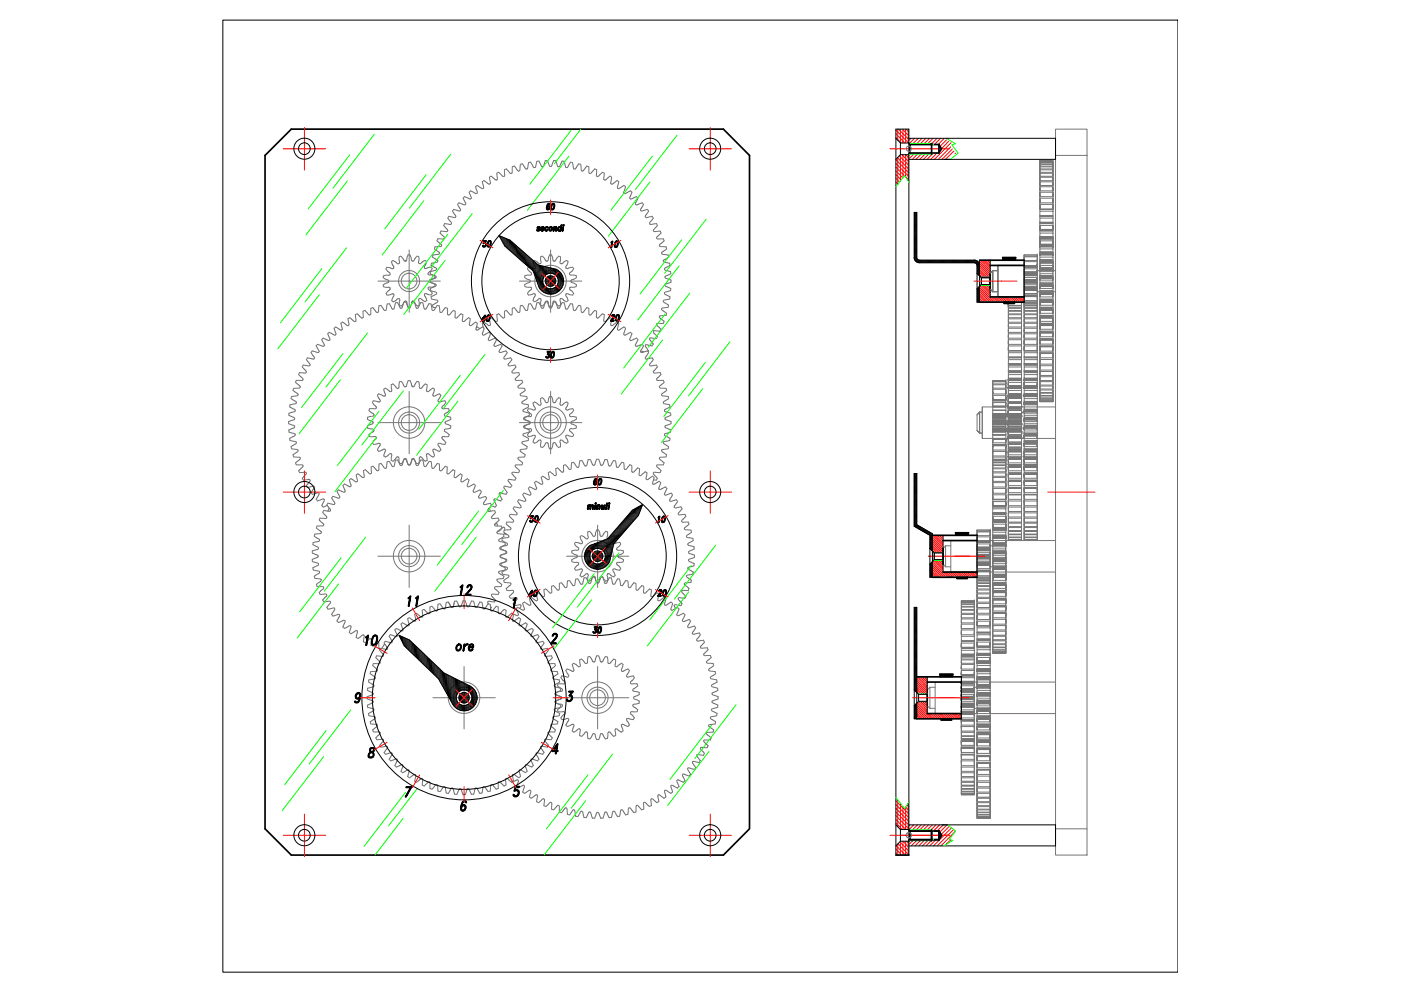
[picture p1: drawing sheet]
<svg xmlns="http://www.w3.org/2000/svg" width="420mm" height="297mm" viewBox="0 0 420 297" stroke-linecap="round" stroke-linejoin="round" font-family="sans-serif">
<!-- layer: Visibile (ANSI) -->
<g fill="none" stroke="#000" stroke-width=".51">
<path d="M79.5 46.6l7.9-7.9h129.5l7.9 7.9v201.8l-7.9 7.9h-129.5l-7.9-7.9zM144.8 73.7l.2 .2M145.5 72.9l.2 .6-.3 .4M145.7 73.2l-.3-.3-.4 .1 .1-.8h.7l-.6 .1-.1 .6a.58 .58 0 0 1 .7 .7 .58 .58 0 0 1-.9 .3l-.1-.3 .5 .3 .4-.4M146.3 73.8h.5M146.5 72.4h.6M146.6 72.3l.3-.1a1.14 1.14 0 0 1-.4 1.8l-.3-.8zM146.6 72.3l-.3 .9 .1 .7M147.1 72.3v.9l-.3 .7M161.1 69h.6M161.2 68.3l.6 .5-.3 .4-.4-.3v.2M161.2 68.2h.7"/>
<path d="M161.3 68.1v.3M161.7 68.7l-.1 .4M161.8 68.1l.1 .2-.2-.3-.6 .3 .6 .5M162.3 68.5h.7v-.3a.49 .49 0 0 0-.7 .3 .49 .49 0 0 0 .4 .6l.3-.3-.3 .4a.55 .55 0 0 1-.4-.7 .55 .55 0 0 1 .8-.3v.4h-.8M163.6 68.3l.3-.3 .4 .3-.1-.1a.49 .49 0 0 0-.6 .3 .49 .49 0 0 0 .3 .6l.3-.3-.3 .4-.4-.3zM164 62.4l.3 .4 .4-.4M164 62.2l.5-.4 .3 .4M164.3 61.2h.6M164.4 61.8l-.4 .4M164.4 61.1l-.4 1.1 .2 .6M164.6 61.8l.2 .4-.4 .6M164.8 68.3l.3-.3a.53 .53 0 0 1 .4 .7 .53 .53 0 0 1-.8 .2z"/>
<path d="M164.8 61.1l.1 .2v-.2a.94 .94 0 0 0-1 .6 .94 .94 0 0 0 .3 1.1 .52 .52 0 0 0 .6-.5 .52 .52 0 0 0-.6-.5l-.1 .2M165 68.2l.1-.1a.47 .47 0 0 1 .4 .6 .47 .47 0 0 1-.7 .2zM165.4 62.7h.5M165.6 61.1h.4a1.14 1.14 0 0 1-.4 1.7h-.3v-.7zM165.6 61.2h.6M165.7 61.1l-.3 .7v1M166.1 61.1l.1 .7-.4 1M166.1 68l-.2 1.2zM166.4 68.1h.5l-.1 1.1v-1l-.6 .1zM167.5 68.3l.3-.3 .4 .3a.49 .49 0 0 0-.7 .1 .49 .49 0 0 0 .3 .7l.3-.2-.3 .3-.3-.1zM168.4 67.4l-.4 1.8zM168.9 68l-.2 1.2z"/>
<path d="M169 67.4v.3zM169 67.5h.1M183.3 72.7l.4-.4-.3 1.8 .2-1.6zM184.4 73.9h.6M184.7 72.4l.4-.1a1.14 1.14 0 0 1-.5 1.8l-.3-.3zM184.7 72.5h.5M184.8 72.4l-.4 .7 .1 .9M185.2 72.4v.7l-.3 .9M293.8 78h13.4M297 79.6h10.2M300.7 77.2h3.9M301.1 77.6h3.1"/>
<path d="M144.6 95.8l.9 .1h-1l1-1.4-.4 1.8 .3-1.5-.8 1.1M146 96.1h.5M146.2 94.7h.6M146.3 94.6l.3-.1a1.14 1.14 0 0 1-.4 1.8l-.3-.8zM146.3 94.6l-.3 .7v.9M146.8 94.6v.9l-.3 .7M183.2 96.1l.9 .1h-.9l1-1.3v-.4h-.4l-.3 .3a.41 .41 0 0 1 .4-.4 .41 .41 0 0 1 .4 .5l-1.1 1.3M184.8 96h.5M185 94.5l.4-.1a1.14 1.14 0 0 1-.5 1.8l-.2-.1-.1-.7zM185 94.5h.6M185.1 94.5l-.3 .6v1M185.5 94.5l.1 .6-.4 1"/>
<path d="M293.8 90.6h13.4M297 81.9v4.7M297 89h10.2M301.1 90.9h3.1M163.8 107l.2 .2M164.2 106.2l.4 .1 .1 .3M164.3 106.1a.52 .52 0 0 1 .3 .9 .52 .52 0 0 1-.8-.1l.5 .3 .4-.4M164.5 106.2l.2 .5-.4 .5M164.8 105.6l-.6-.2h.7l-.6 .8M164.8 105.4l-.6 .8M165.3 107.1h.5M165.6 105.6l.3-.2a1.18 1.18 0 0 1-.4 1.8l-.3-.3z"/>
<path d="M165.6 105.6h.5M165.6 105.6l-.3 .6v1M166.1 105.6v.6l-.3 1M158.9 156.2l.2 .2M159.7 155.3l.1 .6-.3 .5M159.9 155.7l-.3-.4-.5 .1 .2-.7h.7h-.6l-.2 .6a.58 .58 0 0 1 .7 .7 .58 .58 0 0 1-.9 .4l-.1-.3 .5 .3 .4-.4M160.4 156.3h.6M160.7 154.8h.5M160.7 154.7h.4a1.14 1.14 0 0 1-.5 1.7l-.3-.7zM160.8 154.7l-.4 1 .1 .7M161.2 154.7v1l-.3 .7M176.4 151.4l-.2 1.2z"/>
<path d="M176.4 151.7l.5-.3 .3 .1-.2 1.1 .1-1zM177.2 151.7l.4-.3 .3 .1-.1 1.1v-1zM178.1 144.9l.3 .3 .5-.3M178.2 144.6l.4-.3 .3 .3M178.5 143.7h.5M178.5 144.3l-.3 .4M178.5 143.6l-.3 1.1 .1 .5M178.5 150.9l.3 .1zM178.5 151.4l-.2 1.2zM178.6 150.9h.1M178.7 144.3l.2 .5-.4 .4M179 143.6l.1 .2-.1-.2a.94 .94 0 0 0-.9 .6 .94 .94 0 0 0 .3 1.1 .52 .52 0 0 0 .6-.5 .52 .52 0 0 0-.6-.5l-.2 .2"/>
<path d="M179.1 151.4l-.2 1.2zM179.1 151.7l.5-.3 .3 .1-.2 1.1 .1-1zM179.5 145.1h.6M179.8 143.6l.3-.1a1.11 1.11 0 0 1-.4 1.8l-.2-.1-.1-.7zM179.8 143.7h.5M179.9 143.6l-.4 .7 .1 .9M180.2 143.6l.1 .7-.3 .9M180.5 151.4v1l.6-.2-.4 .4-.3-.1zM181.3 151.4l-.3 1.2zM181.7 151.4l.5 .1zM182 150.8l-.3 1.8zM182.6 150.9l.2 .1z"/>
<path d="M182.6 151.4l-.2 1.2zM182.7 150.9h.1M197.4 155.1l.4-.3-.3 1.8 .2-1.6zM198.6 156.4h.5M198.8 154.9l.4-.1a1.11 1.11 0 0 1-.5 1.8l-.2-.1-.1-.7zM198.8 155h.6M198.9 154.9l-.3 .6v1M199.3 154.9l.1 .6-.4 1M286.5 159.7h4M122.5 179.2l.6-.5-.5 2.9 .4-2.6-.5 .4zM124.7 179.2l.7-.5-.5 2.9 .4-2.6-.6 .4zM138.1 175.9l.7-.5-.6 2.9 .4-2.6-.5 .4z"/>
<path d="M139.7 178.2l1.5 .1h-1.6l1.3-1.4a.96 .96 0 0 0 .2-1.4h-.4l-.6 .6a.67 .67 0 0 1 .7-.7 .67 .67 0 0 1 .6 .8l-1.7 2.1M154 179.8l.7-.6-.6 2.9 .4-2.6zM158.7 178.2l.9 .1h-1l1-1.3-.3 1.7 .2-1.5-.8 1.1M160.1 178.6h.6M160.4 177.1l.4-.1a1.14 1.14 0 0 1-.5 1.7l-.3-.7zM160.4 177.1h.5M160.5 177.1l-.4 .6 .1 1M160.9 177.1v.9l-.3 .7M197.4 178.5l.9 .1h-1l1.1-1.3-.2-.4-.6 .4a.41 .41 0 0 1 .4-.5 .41 .41 0 0 1 .4 .5l-1 1.3M198.9 178.4h.6M199.2 176.9l.3-.1a1.11 1.11 0 0 1-.4 1.8l-.2-.1-.1-.6zM199.2 177h.5"/>
<path d="M199.2 176.9l-.3 .7 .1 .9M199.6 176.9l.1 .7-.3 .9M279.6 173h13.4M279.6 160.5h13.4M282.8 171.5h10.2M282.8 162h10.2M282.8 164.4v4.7M287 173.4h3.1M287 160.1h3.1M109.8 191l.6-.6-.5 3 .4-2.7zM111.7 193.1h.9M112.1 190.6h.9a2.39 2.39 0 0 1-.8 2.8h-.3a1.28 1.28 0 0 1-.4-1.7z"/>
<path d="M112.1 190.7h.9M112.2 190.6l-.3 .4a2.64 2.64 0 0 0-.2 2.2M112.9 190.6l.1 1.1-.6 1.5M137 193.5l.6-.4a.95 .95 0 0 1 .6 1.2 .95 .95 0 0 1-1.2 .6l-.2-.7zM137.3 193.4l.6-.2a.84 .84 0 0 1 .2 1.2 .84 .84 0 0 1-1.2 .2v-.7zM139.3 193.1l-.4 1.9zM139.4 193.5l.5-.4 .3 .1a.92 .92 0 0 0-1 .7zM140.7 193.9h1.1v-.5a.61 .61 0 0 0-.9 .1l-.3 .7 .1 .6a.6 .6 0 0 0 1-.3l.1 .1a.69 .69 0 0 1-1.1 .3 .99 .99 0 0 1 0-1.3 .99 .99 0 0 1 1.2-.2v.7h-1.2M165.3 192.8h1.5v.1h-1.6l1.5-1.8a.62 .62 0 0 0 0-1h-.5l-.4 .5-.1-.1 .6-.6h.4l.4 .6-.5 1-1.3 1.4M178 189.5l.1 .1M178.5 188.6a.52 .52 0 0 1 .3 .8 .52 .52 0 0 1-.9 0l.5 .2 .4-.3M178.6 188.7l.2 .4-.3 .5"/>
<path d="M179 188l-.7-.1h.8l-.7 .8M179 187.9l-.6 .8 .4 .1v.2M179.4 189.5h.6M179.7 188l.4-.1a1.14 1.14 0 0 1-.5 1.8l-.3-.3zM179.7 188.1h.5M179.8 188l-.4 .7 .1 .9M180.2 188v.7l-.3 .9M106.5 210.4h.9M106.7 208.8l.1 .4 .4 .2 .4-.2 .3-.4M106.8 208.4l.6-.6 .5 .2 .1 .4M107.3 207.8a.93 .93 0 0 0-.3 1.6M107.7 207.8a2.16 2.16 0 0 1-.4 2.7"/>
<path d="M107.9 209.1a.71 .71 0 0 1-1.1 .3 .98 .98 0 0 1 0-1.2 .98 .98 0 0 1 1.1-.4 2.33 2.33 0 0 1-.9 2.8l-.5-.1v-.3l.1 .3M108 208.6l-.6 .8M170.1 209.8l.2 .3M170.9 208.4a.94 .94 0 0 1 .7 1.1 .94 .94 0 0 1-1.1 .7l-.4-.1-.1-.5 .2 .3 .6 .2 .4-.2 .3-.4M171.2 208.5a.91 .91 0 0 1-.3 1.6M171.7 207.4l-1.1-.2h1.3l-1.1 1.3M171.8 207.2l-1 1.3 .6 .1 .2 .5M274.9 215.4h13.4M274.9 202.9h13.4M278.1 206.8v4.7M278.1 213.9h10.2M278.1 204.4h10.2"/>
<path d="M281.8 202.1h4M282.2 215.8h3.2M282.2 202.5h3.2M110.6 226.7l.3 .3M111.1 224.4h1.1M111.1 224.3l-.2 .8 1 .6a.79 .79 0 0 1-.2 1.2 .79 .79 0 0 1-1.1-.4l.3-.8 .8-.3 .6-.6-.1-.5zM111.2 224.3a.62 .62 0 0 0 0 1 .93 .93 0 0 1 .8 1.3 .93 .93 0 0 1-1.5 .2l.2-.9 .5-.5a.87 .87 0 0 0 .9-1.1M111.9 226.7l-.4 .3M123.3 235.9l-1.7 3 1.8-3h-1.6l1.5 .1M154 238.4l.3 .2M155.2 236.9a1.01 1.01 0 0 1-.3 1.7M155.6 237.5l-.5-.6-.9 .2 .4-1.3h1.1v.1h-1l-.3 1a.92 .92 0 0 1 1.3 .5 .92 .92 0 0 1-.6 1.2 .77 .77 0 0 1-1.1-.1l.1-.3a.64 .64 0 0 0 1 .3l.3-.4"/>
<path d="M165.7 225.1l1.6 .1h-1.7l1.6-2.3-.5 3 .4-2.5-1.4 1.8M138.3 242.4l.1 .4 .4 .1 .4-.1 .3-.4M138.3 241.9l.7-.5 .4 .1 .2 .4M138.8 240.4h1M138.9 241.4l-.4 .3-.2 .4M139 240.3l-.3 .4a2.06 2.06 0 0 0-.1 2.2M139.3 241.4a.91 .91 0 0 1-.3 1.5M139.7 240.3l.2 .3-.1-.3-.6-.2a2.35 2.35 0 0 0-.8 2.8 .9 .9 0 0 0 1.2-.5 .9 .9 0 0 0-.5-1.2l-.7 .5M268.7 256.3h3.9"/>
</g>
<!-- layer: AM_9 -->
<g fill="none" stroke="#767676" stroke-width=".3">
<path d="M316.6 38.7h9.4v7.9h-9.4zM139.3 58.9l-.4 .5 .8 1.6-.2 .4M139.3 58.9l1.8 .8M140.7 57.6l.7 1.6-.3 .4M142.6 56l.4 1.2a.53 .53 0 0 1-.1 .8 .53 .53 0 0 1-.8-.3l-.9-.5-.5 .4M143.1 55.6l-.5 .4M143.1 55.6l1.7 1M144.6 54.5l.5 1.5-.3 .5M145.2 54.1l-.6 .4M146.8 53.1l.2 1.3a.55 .55 0 0 1-.3 .7 .55 .55 0 0 1-.7-.3l-.8-.6M147.3 52.8l1.6 1.2M147.3 52.8l-.5 .3"/>
<path d="M149 52l.1 1.9M149.1 53.8l-.2 .2M151.3 50.9v1.3a.51 .51 0 0 1-.3 .7 .51 .51 0 0 1-.6-.5l-.9-.7-.5 .2M156.1 49.3l-.2 1.3a.53 .53 0 0 1-.5 .6 .53 .53 0 0 1-.5-.6l-.7-.8-.6 .2v1.3a.52 .52 0 0 1-.4 .7 .52 .52 0 0 1-.6-.6l-.7-.8-.6 .3M159.1 48.6l-.6 .1-.2 1.4a.5 .5 0 0 1-.7 .5l-.9-1.5-.6 .2M159.2 48.7l1 1.6M162.6 50l-.9-1.7a.45 .45 0 0 0-.5 0 .45 .45 0 0 0-.3 .4l-.3 1.4-.4 .1M163.5 48.2l-.5 1.6-.4 .2M164.2 48.1l.8 1.8M164.2 48.1h-.7M165.2 49.9h-.2M166.7 48.1h-.7l-.7 1.8"/>
<path d="M166.7 48.2l.6 1.8M167.3 50h.1M171.1 48.7l-.6 1a.53 .53 0 0 1-.7 .5 .53 .53 0 0 1-.3-.8l-.3-1-.6-.1-.8 1.6-.4 .1M171.1 48.6l.6 .1 .3 1.8 .4 .2M172.4 50.7l1.1-1.6 .7 .3 .1 1.2a.52 .52 0 0 0 .5 .7 .52 .52 0 0 0 .5-.6l.6-.9a.47 .47 0 0 1 .5 .1 .47 .47 0 0 1 .2 .4v1a.52 .52 0 0 0 .4 .7 .52 .52 0 0 0 .6-.6l.7-.8 .6 .3M178.9 50.9v1.3a.5 .5 0 0 0 .3 .7 .5 .5 0 0 0 .6-.4l.9-.9 .5 .3M181.2 52l-.1 1.2a.45 .45 0 0 0 0 .6 .45 .45 0 0 0 .6 0l1.2-1M182.9 52.8l.5 .3M183.2 55l.2 .2M183.5 53.1l-.3 1.9M185.6 54.5l-.6-.4-1.6 1.1M185.6 54.5l-.4 1.5 .2 .5"/>
<path d="M187.1 55.6l-1.7 1M187.1 55.6l.5 .4M187.6 56l-.4 1.2a.46 .46 0 0 0-.1 .6 .46 .46 0 0 0 .7 .1l1.2-.7 .5 .4M189.1 59.7l1.8-.8 .3 .3 .1 .2-.8 1.8M189.5 57.6l-.7 1.6 .3 .4M311.9 48.1l3.9 .1zM311.9 58.9v.5h3.9v1.4M311.9 58.9h3.9v.5M311.9 58.8h.1M311.9 58.6h.1M311.9 57.2v.4l3.9 .1M311.9 57.2h3.9v.4"/>
<path d="M311.9 57.2h.1M311.9 56.9h.1M311.9 55.6v.4h3.9v1.2M311.9 55.6h3.9v.4M311.9 55.4h.1M311.9 54.2v.3h3.9M311.9 54.2h3.9v.3M311.9 52.8v.3l3.9 .1M311.9 52v.8h3.9v.3M311.9 51.7v.3h3.9v.8M311.9 50.9v.8h3.9v.3M311.9 50.6v.3h3.9"/>
<path d="M311.9 50.6h3.9v.3M311.9 49.8v.2h3.9v.6M311.9 49.8h3.9v.2M311.9 49.1v.2h3.9v.5M311.9 49.1h3.9v.2M311.9 48.7h3.9v.4M311.9 48.2v.5h3.9M311.9 48.7v.4M311.9 49.3v.5M311.9 50v.6M311.9 53.1v1.1M311.9 54.5v1.1"/>
<path d="M311.9 56v1.2M311.9 57.6v1.3M311.9 59.4v1.4M315.8 58.9h.1M315.8 58.8h.1M315.8 58.6h.1M315.8 57.2h.1M315.8 56.9h.1M315.8 55.6h.1M315.8 55.4h.1M315.8 54.2h.1M315.8 50.6h.1"/>
<path d="M315.8 49.8h.1M315.8 49.1h.1M315.8 48.4l-3.9-.1 3.9 .1v.3M315.8 48.2v.1M315.8 50.9v.8M315.8 53.2v1M315.8 54.5v1.1M315.8 57.7v1.2M316.6 46.6v201.8M326 46.6v201.8M117.8 78.1l-.4 .4 .7 1.5v.4M117.8 78.1l1.5 1 .4-.1"/>
<path d="M121.6 78.3l-.4-.1-.5-.9a.64 .64 0 0 0-.9-.2 .64 .64 0 0 0-.1 .9l.2 .7-.2 .3M121.6 78.3h.1M122.7 74.9v9.4h9.4M122.9 76.4h-.5l-.5 1.7-.2 .2M122.9 76.4l.5 1.6 .3 .2M123.7 78.2v.1M125.6 76.9l-.5-.1-1 1.4-.3 .1M125.6 77l-.1 1.7 .2 .3M127.9 78.4l-.4-.4-1.4 1h-.3M127.9 78.4l-.7 1.5 .1 .4M129.4 78.9l-.1 .7 1.2 .6a.43 .43 0 0 1 .4 .4 .43 .43 0 0 1-.4 .4l-1.4 .4-.1 .6 1.8 .9M129.7 77.1l1.6 1.1"/>
<path d="M129.8 76.4l-.1 .6M131.3 78.1l-.2 .5-1.7 .3M132 69.9l.9 .8a.55 .55 0 0 1 .2 .8 .55 .55 0 0 1-.8 .1h-1l-.3 .6 1 .8a.56 .56 0 0 1 .3 .8 .56 .56 0 0 1-.9 .1l-.9 .1-.2 .6 1 .8a.47 .47 0 0 1 .5 .6 .47 .47 0 0 1-.7 .3l-1.3 .2M134.2 69.4l-2-.1-.2 .5M134.3 69.1l-.1 .2M136.1 62.7l-.4 .6 1 1.7M136.7 64.9l-.4 .3-1.7-.3-.3 .5 .7 .9a.54 .54 0 0 1 .3 .8 .54 .54 0 0 1-.8 .1l-1.1-.2-.3 .6 1.2 1.5M139.5 61.4l-1.8-.6a.56 .56 0 0 0-.2 .9l.4 .7a.53 .53 0 0 1-.1 .8 .53 .53 0 0 1-.7-.2l-1-.2M162.2 77v1.8l-.5 .3-.8-.7a.61 .61 0 0 0-.9 0 .61 .61 0 0 0 .1 .9l.4 .5a.54 .54 0 0 1-.3 .7 .54 .54 0 0 1-.7-.2l-.3-.1a.69 .69 0 0 0-1 .3M162.2 77l.5-.2 .9 1.3 .4 .2M164.1 78.2l-.1 .1M164.8 76.4l-.4 1.6-.3 .3"/>
<path d="M164.8 76.4l.6 .1 .4 1.5 .3 .3 .5-.2 .9-1.3 .5 .2M165.1 74.9v9.4h9.4M168 77l-.1 1.8 .2 .2M168.1 79l.5 .1 .7-.7a.53 .53 0 0 1 .7-.2 .53 .53 0 0 1 .3 .7l-.6 1 .1 .5 .4 .1 .9-.3a.69 .69 0 0 1 .9 .3M190.5 61.1l.2 .3M192.6 60.8l-1.9 .6M192.6 60.8l.4 .6-.7 1.1a.44 .44 0 0 0-.1 .6 .44 .44 0 0 0 .6 .1l1.4-.4M194.1 62.7l.4 .6-.7 1.1a.44 .44 0 0 0-.2 .6 .44 .44 0 0 0 .6 .2l1.4-.3M195.6 64.8l.3 .6-.7 1a.54 .54 0 0 0-.2 .8 .54 .54 0 0 0 .9 0l.9-.2M195.9 69l.1 .3M196.1 69.4l1.9-.2 .2 .6M196.9 67l.3 .6"/>
<path d="M197.1 67.6l-1.2 1.5M197.8 73.8l1.9 .2 .2 .6-1.4 1v.5M198.2 69.9l-.9 .9a.51 .51 0 0 0-.2 .8 .51 .51 0 0 0 .8 0h1l.3 .6-1.4 1.1v.5M198.5 76.1l1.9 .4M198.9 78.1l.2 .5 1.8 .3M200.4 76.4l.1 .6M200.5 77.1l-1.6 1.1M200.8 78.9l.1 .7-1.5 .8-.1 .4M293.8 79.6v9.4M299.3 79.6v9.4M307.2 76.8h.1M307.2 76.4h3.9v.4"/>
<path d="M307.2 80h3.9zM307.2 80h.1M307.2 79.9l3.9 .1zM307.2 79.9h.1M307.2 79.9h3.9zM307.2 79.9h3.9M307.2 79.8h3.9zM307.2 79.8h.1M307.2 79.7l3.9 .1zM307.2 79.6l3.9 .1M307.2 79.6h.1M307.2 79.4h.1"/>
<path d="M307.2 79.2h.1M307.2 78.1v.3h3.9v1.2M307.2 78.1h3.9v.3M307.2 78h.1M307.2 76.8v.2h3.9v1.1M307.2 76.8h3.9v.2M307.2 79.6h-7.9v9.4h7.9M307.2 76.9v15.3v-15.2v1.1M307.2 76.4v.4M307.2 78.4v1.3M307.2 76.4h3.9M311.1 76.8h.1"/>
<path d="M311.1 76.4h.1M311.1 79.6h.1M311.1 79.4h.1M311.1 79.2h.1M311.1 78.1h.1M311.1 78h.1M311.9 79.9h.1M311.9 79.8h.1M311.9 79.7h.1M311.9 79.6h.1M311.9 78.9v.7h3.9M311.9 78.9h3.9v.7"/>
<path d="M311.9 78.9h.1M311.9 78.8h.1M311.9 78.7h.1M311.9 78.6h3.9zM311.9 78.5l3.9 .1zM311.9 78.2v.3h3.9M311.9 78.1l3.9 .1v.3M311.9 77.9l3.9 .1zM311.9 77.9h.1M311.9 77.1h3.9v.8h-3.9zM311.9 76.4l3.9 .1v.6M311.9 76.4h.1"/>
<path d="M311.9 76.3h.1M311.9 76.3h3.9zM311.9 76.2l3.9 .1M311.9 76.1l3.9 .1zM311.9 75.8h3.9v.3h-3.9zM311.9 75.7h3.9v.1zM311.9 75.5l3.9 .2zM311.9 74.6h3.9v.9h-3.9zM311.9 74h3.9v.6M311.9 74h.1M311.9 73.9h.1M311.9 73.9h3.9z"/>
<path d="M311.9 73.8l3.9 .1zM311.9 73.8h.1M311.9 73.5h3.9v.3h-3.9zM311.9 73.3l3.9 .2zM311.9 73.3h3.9zM311.9 73.2l3.9 .1M311.9 73.2h.1M311.9 73.1h.1M311.9 73h.1M311.9 72.9h.1M311.9 72.8h.1M311.9 72.7h.1"/>
<path d="M311.9 72.6h.1M311.9 72.5h.1M311.9 72.4h.1M311.9 71.6v.6h3.9M311.9 71.6h3.9v.6M311.9 71.6h.1M311.9 71.6h3.9zM311.9 71.3h3.9v.2h-3.9zM311.9 71.1h3.9v.2zM311.9 71l3.9 .1zM311.9 71h.1M311.9 69.9h3.9v1.1h-3.9z"/>
<path d="M311.9 69.1v.2h3.9v.6M311.9 69l3.9 .1v.2M311.9 68.8l3.9 .1zM311.9 68.7l3.9 .1M311.9 68.7h.1M311.9 68.6h.1M311.9 68.4h.1M311.9 68.3h.1M311.9 68.2h.1M311.9 68.1h.1M311.9 68h.1M311.9 67.8h.1"/>
<path d="M311.9 67v.6h3.9v1.2M311.9 67h3.9v.6M311.9 66.9l3.9 .1M311.9 66.6l3.9 .2zM311.9 66.6h.1M311.9 65.4h3.9v1.2h-3.9zM311.9 64.6h3.9v.2zM311.9 63.3h3.9v1.3h-3.9zM311.9 60.8v.5h3.9v1.4l-3.9-.1M311.9 62.6h.1M311.9 62.5h.1M311.9 62.4h.1"/>
<path d="M311.9 62.3h.1M311.9 62.2h.1M311.9 61.9h.1M311.9 61.4h.1M311.9 60.8h3.9v.5M311.9 60.8h.1M311.9 60.6h.1M311.9 60.5h.1M311.9 60.3h.1M311.9 60h.1M311.9 61.3v1.3M311.9 62.8v.5"/>
<path d="M311.9 64.9v.5M311.9 67.6v1.2M311.9 69.3v.6M311.9 71.5v.1M311.9 72.2v1.1M311.9 73.5h.1M311.9 73.9v.7M311.9 76.1h.1M311.9 76.2v.9M311.9 78.5h.1M311.9 79.6v.7M315.8 79.9h.1"/>
<path d="M315.8 79.8h.1M315.8 79.7h.1M315.8 79.6h.1M315.8 78.9h.1M315.8 78.8h.1M315.8 78.7h.1M315.8 78.6h-3.9v.3M315.8 78.1l-3.9-.1 3.9 .2M315.8 76.4h.1M315.8 76.3h.1M315.8 74h.1M315.8 73.9h.1"/>
<path d="M315.8 73.2h.1M315.8 73.1h.1M315.8 73h.1M315.8 72.9h.1M315.8 72.8h.1M315.8 72.7h.1M315.8 72.6h.1M315.8 72.5h.1M315.8 72.4h.1M315.8 71.6h.1M315.8 69l-3.9-.1 3.9 .2M315.8 68.7h.1"/>
<path d="M315.8 68.6h.1M315.8 68.4h.1M315.8 68.3h.1M315.8 68.2h.1M315.8 68.1h.1M315.8 68h.1M315.8 67.8h.1M315.8 66.9l-3.9-.1 3.9 .2M315.8 64.9l-3.9-.1 3.9 .1v.5M315.8 62.8l-3.9-.1 3.9 .1v.5M315.8 62.6h.1M315.8 62.5h.1"/>
<path d="M315.8 62.4h.1M315.8 62.3h.1M315.8 62.2h.1M315.8 61.9h.1M315.8 61.4h.1M315.8 60.8h.1M315.8 60.6h.1M315.8 60.5h.1M315.8 60.3h.1M315.8 60h.1M315.8 72.2v1M315.8 73.9v.1"/>
<path d="M315.8 76.3v.2M315.8 78.6v.3M315.8 79.6v.7M98.7 99.6l-.4 .4 .6 1.9M98.7 99.6l1.8 .9M100.2 98.4l.5-.4 1.5 1 .4-.2M100.2 98.4l.5 1.9M102.2 96.9l.4 1.9M102.7 96.5l-.5 .4M102.8 96.6l1.4 1 .4-.2M104.4 95.6l.2 1.9M104.9 95.2l-.5 .3"/>
<path d="M106.6 94.3l.1 1.3a.51 .51 0 0 1-.3 .8 .51 .51 0 0 1-.6-.4l-.9-.8M107.1 94.1l1.5 1.2M107.1 94l-.5 .3M108.9 93.3l.6-.2 1.3 1.4M108.9 93.3l.1 1.8-.4 .2M111.2 92.4v1.8l-.4 .2M111.8 92.2l-.6 .2M111.8 92.2l1.3 1.5M113.4 84.3h9.3v9.3M113.4 93.6l-.3 .1M114.9 83.2l.7 .5 .8 .2 .2 .4M115 82.7l-.1 .5"/>
<path d="M115.4 93.1l-1.1-1.6a.5 .5 0 0 0-.7 .5l-.2 1.6M115.8 88l.2 .4M116.1 91.1l.6-.1 .8 1.5 .5 .1M116.1 91.2l-.3 1.7-.4 .2M116.6 84.2v.1M116.6 84.3l-.2 .4-.9 .3a.53 .53 0 0 0-.6 .5 .53 .53 0 0 0 .5 .6h1.3l.3 .3M117 86.3v.1M117 86.4v.4l-.7 .5-.5 .7M118 80.3l-.3 .3-1-.4a.59 .59 0 0 0-.9 .2 .59 .59 0 0 0 .4 .9l.8 .5-.1 .6-1.9 .3M118 88.1l-.3-.1-1.6 .4M118.1 88.2l.1 .4-.7 1.4 .4 .4M118.6 90.8h.7l.9 1.6"/>
<path d="M118.6 90.8l-.5 1.8M119.7 89.6l.2 .2-.2 1.1a.65 .65 0 0 0 .6 .8M119.7 89.5h-.5l-1.3 1M120.4 92.4h-.2M121 91l-.7 .8M121.1 90.6h.7l.7 1.7M121.6 90.2h.1M122.5 92.1l-.6-1.7a.71 .71 0 0 0-.7 .1 .71 .71 0 0 0-.3 .7l-.4 1.2M122.8 92.3h-.3M123 92.1h-.5M123.1 92l-.1 .1M123.4 91.2v-.6a.47 .47 0 0 1 .5-.3 .47 .47 0 0 1 .5 .4l.3 .5a.7 .7 0 0 0 1 .3"/>
<path d="M123.8 90.2h-.1M124.3 90.6l-.7-.1-.8 1.8M124.3 90.6l.6 1.7M124.9 92.3l.1 .1M124.9 92.4h.3M125.8 89.5l-.3 .3 .2 1.7M125.8 89.5h.4l1.4 .9M126.8 90.8l.5 1.8M126.8 90.8l-.7-.1-.8 1.7M127.3 80.3h.1M127.4 80.4l.4 .1 .9-.4a.51 .51 0 0 1 .7 .1 .51 .51 0 0 1 0 .7l-1 .9v.3M127.4 88.1h-.1"/>
<path d="M128 90l-.4 .4M128.4 82.1l.2 .3 1.8 .2M128.4 86.4v.3l1.3 1.2M128.8 84.2h.1M128.8 84.3l.1 .3 1.6 .7M129 83.9l.1 .7 1.4 .5 .3 .5M129.1 87.1l1.6 .4 .3 .5M129.3 91.2l.3 1.7 .4 .2M129.3 91.1l-.7-.1-.8 1.6h-.5M129.3 89l.1 .6M129.4 88.4l-1.3-.2a.54 .54 0 0 0-.8 .2 .54 .54 0 0 0 .4 .7l.3 1M129.4 89.6l1.9 .5"/>
<path d="M129.6 87.9l-.2 .5M130 93.1l1.1-1.6 .4 .1 .3 .2 .2 1.8M130.4 82.6l.1 .5M130.5 83.1l-.6 .5-.9 .2-.2 .4M130.5 85.3l-.2 .6-1.6 .1-.3 .3M130.8 83.2l-1.8 .8M130.8 82.9v.3M130.8 85.6l-1.7 .9v.6M131 88l-1.7 1M131.3 90.1v.2M131.3 90.4l-1.6 1.1 .1 .6 .9 .1M132 93.6l.3 .1"/>
<path d="M134.2 92.4l-.6-.2-1.3 1.5M134.2 92.4v1.6l.4 .4M136.5 93.3l-.1 1.6 .4 .4M136.5 93.3l-.6-.3-1.3 1.5M138.2 94l.6 .3M138.2 94.1l-1.4 1.2M138.8 94.3l-.2 1.8 .3 .3M141 95.5l-.5-.3-1.5 1.2M141 95.6l-.2 1.3a.45 .45 0 0 0 .1 .6 .45 .45 0 0 0 .6-.1l1.1-.8M142.6 96.5l.6 .4M142.8 98.8l.2 .1M142.8 98.2l.3-.2 .8 .5"/>
<path d="M143.2 96.9l-.4 1.9M144.6 96.9l.4 1.4M145.2 96.5l-.6 .4M145.2 98.4l-.5-.4-1.7 1M145.2 98.4l-.5 1.9M146.6 99.6l.5 .5-.6 1.8M146.6 99.6l-1.7 .9M146.8 95.6l.2 1.2a.54 .54 0 0 1-.3 .8 .54 .54 0 0 1-.7-.5l-.8-.5M146.8 95.5l.5-.3 1.6 1.2M149.1 96.3l-.2 .1M149.5 94.1l1.5 1.2M149.6 94l-.6 .3 .1 2"/>
<path d="M151.3 93.3l.6-.2 1.3 1.4M151.3 93.3l.1 1.8-.4 .2M153.6 92.4l.6-.2 1.3 1.5M153.7 92.4l-.1 1.8-.4 .2M155.8 84.3h9.3v9.3M155.8 93.6l-.3 .1M156.1 91.7l-.3 1.9M157.3 85.3l.1 .6M157.3 83.2l1.5 .7 .2 .4M157.4 85.9l1.8 .2 .2 .2v.5l-1.2 1.1 .2 .5M158.2 80.6l1.2 1.2v.3M158.5 91.1l.7-.1 1 1.7"/>
<path d="M158.5 91.2l-.2 1.2a.53 .53 0 0 1-.5 .6 .53 .53 0 0 1-.5-.6l-.6-.9-.6 .2M159 84.3l-.1 .3-1.6 .8M159 84.2v.1M159.4 82.2l-.3 .3-1.5 .1-.3 .5M160.4 88.2l-.4-.2-1.6 .4M160.4 88.1l.1 .1M160.5 92.6l-.3 .1M160.5 88.2l.1 .4-.5 .7-.2 .8M161 90.8l.7-.1 .9 1.7M161 90.8l-.5 1.8M162 89.5h-.3l-.8 .6a.7 .7 0 0 1-1 0M162 89.5l.3 .3-.1 1.7 .5 .2"/>
<path d="M162.7 91.8l.9-1.2a.6 .6 0 0 1 .8-.1 .6 .6 0 0 1 .1 .8l.3 .8M163.5 90.6l-.5 1.7-.4 .1M164 90.2h.1M164.2 90.6l.8 1.7M164.2 90.5l-.7 .1M164.8 92.1h.6M165.2 92.3h-.2M166.1 90.3l-.3 .2-.4 1.6M166.2 90.3l.4 .1 .9 1.4M166.2 90.2h-.1M166.7 90.6l-.7-.1-.7 1.8M166.7 90.6l.6 1.7"/>
<path d="M167.3 92.3l.1 .1M167.4 92.4h.2M168.2 89.5h-.1M169.2 90.8l.5 1.8M169.2 90.8l-.6-.1-.9 1.7M169.8 88.1l-.1 .5 .7 1.5M169.8 88.2l.4-.2 1.6 .4M170.4 90.1a.7 .7 0 0 1-1.1 0l-.7-.6h-.5l-.2 .3 .2 1.6-.6 .3M170.8 86.3v.5l1.2 1.2M170.8 82.2l.3 .3h1.1a.5 .5 0 0 1 .6 .3 .5 .5 0 0 1-.3 .6l-1.1 .5-.2 .4M171.2 84.2v.1M171.2 84.3l.2 .3 .9 .4a.66 .66 0 0 1 .5 .9"/>
<path d="M171.7 91.2l.3 1.7 .4 .2M171.7 91.1l-.6-.1-.8 1.5-.6 .1M172 80.6l-1.2 1.2v.3M172 87.9l-.2 .5M172.4 93.1l1.1-1.6 .4 .1 .3 .2 .2 1.8M172.8 85.9l-1.7 .2-.3 .2M174.4 93.6l.3 .1M176.6 92.4v1.6l.4 .4M176.6 92.4l-.6-.2-1.3 1.5M178.9 93.3l-.1 1.8 .4 .2M178.9 93.3l-.6-.3-1.3 1.5M180.7 94l.5 .3-.1 1.3a.45 .45 0 0 0 0 .7 .45 .45 0 0 0 .7-.1l1.1-1"/>
<path d="M180.7 94.1l-1.5 1.2M182.9 95.2l.5 .3M183.2 97.4l.2 .2M183.5 95.6l-.3 1.9M185 96.5l.6 .4M185.1 96.6l-1.7 1M185.6 96.9l-.4 1.9M187.1 98l-1.5 1-.4-.2M187.1 98l.5 .4-.5 1.6 .2 .4M189 99.6l.5 .5-.6 1.8M189 99.6l-1.7 .9M195.9 99.5l1.2 1.4"/>
<path d="M196.9 97.3l1.3 1.3-.2 .6M197 97l-.1 .2M197.8 94.7v.5l1.4 1.1M198 99.2l-1.8-.1-.3 .3M198.4 92.7l1.5 1.2M198.9 90.4l1.6 1-.1 .7-1.7 .2-.3 .4M199 96.9l-2 .1M199 90.1l-.1 .2M199.2 96.3l-.2 .6M199.2 88l1.7 1M199.3 80.8l1.8 .6M199.5 85.6l1.7 .8-.1 .7"/>
<path d="M199.5 83.2l1.7 .8M199.8 94.5l-2 .3M199.9 93.9l-.1 .6M200.9 89.6l-1.9 .5M200.9 89l-.1 .6M201.1 87.1l-1.6 .4-.2 .5M201.1 81.4l.1 .7-1.5 .6-.3 .5M201.2 83.9v.7l-1.5 .5-.3 .5M297.7 81.1l-.7 .8v4.7l.7 .8M297.7 81.1h1.6h-1.6l-.7 .8v4.7l.7 .8h1.6M297.7 87.4l-.7-.8 .7 .8h1.6M297.7 81.1v6.3"/>
<path d="M297.7 87.4h1.6M297.7 81.1l-.7 .8M302.4 99.6v.4h4v1.4M302.4 99.6h4v.4M302.4 99.5h.1M302.4 99.3h.1M302.4 98v.4h4v1.2M302.4 98h4v.4M302.4 97.8h.1M302.4 96.6v.3l4 .1M302.4 96.6h4v.3M302.4 95.2v.4h4"/>
<path d="M302.4 95.2h4v.4M302.4 94.1v.2h4v.9M302.4 93.3v.8h4v.2M302.4 93.1v.2l4 .1M302.4 93.1h4v.2M302.4 92.2v.2l4 .1M302.4 92.2h4v.2M302.4 91.5v.2l4 .1M302.4 91.5h4v.2M302.4 91.9h.1M302.4 91.7h.1M302.4 91.5h.1"/>
<path d="M302.4 91.4h.1M302.4 91.3h.1M302.4 91.2h.1M302.4 91.1h.1M302.4 91v1.2M302.4 92.4v.7M302.4 94.3v.9M302.4 95.6v1M302.4 96.9v1.1M302.4 98.4v1.2M306.4 99.5h.1M306.4 99.3h.1"/>
<path d="M306.4 98h.1M306.4 97.8h.1M306.4 96.6h.1M306.4 95.2h.1M306.4 93.1h.1M306.4 92.2h.1M306.4 91.5h.1M306.4 91.2v1M306.4 91.9h.1M306.4 91.7h.1M306.4 91.4h.1M306.4 91.3h.1"/>
<path d="M306.4 91.2h.1M306.4 91.1h.1M306.4 92.5v.6M306.4 93.4v.7M306.4 95.6v1M306.4 97v1M307.2 99.6v.4h3.9v1.4M307.2 99.6h3.9v.4M307.2 99.5h.1M307.2 99.3h.1M307.2 98v.4h3.9v1.2M307.2 98h3.9v.4"/>
<path d="M307.2 97.8h.1M307.2 96.6v.3l3.9 .1M307.2 96.6h3.9v.3M307.2 95.2v.4h3.9M307.2 95.2h3.9v.4M307.2 94.1v.2h3.9v.9M307.2 93.3v.8h3.9v.2M307.2 93.1v.2l3.9 .1M307.2 93.1h3.9v.2M307.2 92.2v.2l3.9 .1M307.2 92.2h3.9v.2M307.2 91.5v.2h3.9v.5"/>
<path d="M307.2 91.5h3.9v.2M307.2 91l3.9 .2M307.2 90.7l3.9 .1M307.2 90.7h.1M307.2 90.5h.1M307.2 90.1v.3l3.9 .1M307.2 88.9v1.2h3.9v.3M307.2 89.3h.1M307.2 89.1h.1M307.2 89h.1M307.2 88.8l3.9 .1zM307.2 88.8h.1"/>
<path d="M307.2 88.8h3.9zM307.2 88.7l3.9 .1zM307.2 88.6h3.9zM307.2 88.6h.1M307.2 88.5l3.9 .1zM307.2 88.5h3.9zM307.2 88v.4l3.9 .1M307.2 86.9v1.1h3.9v.4M307.2 87.4h.1M307.2 87.3h.1M307.2 87.2h.1M307.2 87.1h.1"/>
<path d="M307.2 87h3.9zM307.2 86.9l3.9 .1M307.2 86.9h3.9zM307.2 86.9h3.9M307.2 86.8l3.9 .1zM307.2 86.8h.1M307.2 86.8h3.9zM307.2 86.7l3.9 .1zM307.2 86.7h3.9zM307.2 86.7h3.9M307.2 86.5l3.9 .1zM307.2 86.5h.1"/>
<path d="M307.2 86.5h3.9zM307.2 86.5h3.9M307.2 86.3l3.9 .1zM307.2 86.3h.1M307.2 86.2l3.9 .1zM307.2 86.2h.1M307.2 86.2h3.9zM307.2 86.1l3.9 .1M307.2 86.1h.1M307.2 86h.1M307.2 85.4h3.9v.5h-3.9zM307.2 85.3h.1"/>
<path d="M307.2 85.1h.1M307.2 85h.1M307.2 84.9h.1M307.2 84.8h.1M307.2 84.8h3.9zM307.2 84.7l3.9 .1M307.2 84.7h3.9zM307.2 84.7h.1M307.2 84.6h3.9zM307.2 84.6h3.9M307.2 84.5l3.9 .1M307.2 84.5h3.9z"/>
<path d="M307.2 84.5h.1M307.2 84.4l3.9 .1zM307.2 84.4h3.9M307.2 84.2l3.9 .1zM307.2 84.2h.1M307.2 84.1l3.9 .1zM307.2 84.1h.1M307.2 84.1h3.9zM307.2 84.1h3.9M307.2 84h3.9zM307.2 84h.1M307.2 83.9l3.9 .1z"/>
<path d="M307.2 83.9h.1M307.2 83.9h3.9zM307.2 83.9h3.9M307.2 83.8l3.9 .1zM307.2 83.8h.1M307.2 83.8h3.9zM307.2 83.7h.1M307.2 83.6h.1M307.2 83.5h.1M307.2 83.4h.1M307.2 82.6v.6h3.9v.6M307.2 82.6h3.9v.6"/>
<path d="M307.2 82.6h.1M307.2 82.5h.1M307.2 82.4h3.9zM307.2 82.4h.1M307.2 82.1h.1M307.2 82.1h3.9zM307.2 82l3.9 .1M307.2 82h3.9zM307.2 82h.1M307.2 81.8h3.9zM307.2 81.8h.1M307.2 81.7l3.9 .1"/>
<path d="M307.2 81.6l3.9 .1zM307.2 81.6h.1M307.2 81.6h3.9zM307.2 81.5l3.9 .1zM307.2 81.5h.1M307.2 81.4h.1M307.2 81.3h.1M307.2 81.2h.1M307.2 80.1v.5h3.9M307.2 80l3.9 .1v.5M307.2 80l3.9 .1M307.2 80.6v.9"/>
<path d="M307.2 81.7v.1M307.2 82.4v.2M307.2 83.2v.6M307.2 84.5v.9M307.2 85.9v.3M307.2 88.4v.1M307.2 88.7h.1M307.2 90.4v.6M307.2 91.2v.3M307.2 91.7v.5M307.2 92.4v.7M307.2 94.3v.9"/>
<path d="M307.2 95.6v1M307.2 96.9v1.1M307.2 98.4v1.2M311.1 99.5h.1M311.1 99.3h.1M311.1 98h.1M311.1 97.8h.1M311.1 96.6h.1M311.1 95.2h.1M311.1 93.1h.1M311.1 92.2h.1M311.1 91.5h.1"/>
<path d="M311.1 91h.1M311.1 90.7h.1M311.1 90.5h.1M311.1 89.3h.1M311.1 89.1h.1M311.1 89h.1M311.1 88.7l-3.9-.1 3.9 .1M311.1 87.4h.1M311.1 87.3h.1M311.1 87.2h.1M311.1 87.1h.1M311.1 86.1h.1"/>
<path d="M311.1 86h.1M311.1 85.3h.1M311.1 85.1h.1M311.1 85h.1M311.1 84.9h.1M311.1 84.8h.1M311.1 84.7l-3.9-.1 3.9 .1M311.1 83.8h.1M311.1 83.7h.1M311.1 83.6h.1M311.1 83.5h.1M311.1 83.4h.1"/>
<path d="M311.1 82.6h.1M311.1 82.5h.1M311.1 82.3l-3.9-.1 3.9 .2M311.1 82.2h.1M311.1 82l-3.9-.2v.6M311.1 81.5h.1M311.1 81.4h.1M311.1 81.3h.1M311.1 81.2h.1M311.1 87.4h.8M311.1 81.1h.8M311.1 80.6v.9"/>
<path d="M311.1 82.1v.1M311.1 82.4v.2M311.1 84.8v.6M311.1 85.9v.2M311.1 87v1M311.1 88.9v1.2M311.1 90.5v.2M311.1 90.8v.2M311.1 91.2v.3M311.1 92.5v.6M311.1 93.4v.7M311.1 95.6v1"/>
<path d="M311.1 97v1M311.9 100h.1M311.9 99.8h.1M311.9 99.8h3.9zM311.9 99.5h3.9v.2zM311.9 98.7v.5h3.9v.3h-3.9v-.3M311.9 98.7h3.9v.5M311.9 98.5h.1M311.9 98.4h.1M311.9 98.3h.1M311.9 98.1h.1M311.9 98h.1"/>
<path d="M311.9 97.9h.1M311.9 97.8h.1M311.9 97.7h.1M311.9 97.6h.1M311.9 97.6h3.9zM311.9 97.3l3.9 .2zM311.9 97h3.9v.3h-3.9zM311.9 97h3.9zM311.9 97h.1M311.9 96.3h3.9v.6h-3.9zM311.9 96.3h.1M311.9 96.2h.1"/>
<path d="M311.9 96.1h.1M311.9 96h.1M311.9 95.9h.1M311.9 95.8h.1M311.9 95.7h.1M311.9 95.6h.1M311.9 95.5h.1M311.9 95.4h.1M311.9 95.2l3.9 .1zM311.9 95.1l3.9 .1M311.9 95l3.9 .2M311.9 94.8v.2l3.9 .1"/>
<path d="M311.9 94.6l3.9 .1zM311.9 94.5l3.9 .1zM311.9 93.9h3.9v.6M311.9 93.8h.1M311.9 93.7h.1M311.9 93.6h.1M311.9 93.5h.1M311.9 93.4h.1M311.9 93.3h.1M311.9 93.2h.1M311.9 93.1h.1M311.9 93h3.9z"/>
<path d="M311.9 92.8l3.9 .1zM311.9 92.4h3.9v.3h-3.9zM311.9 92.3l3.9 .1zM311.9 92.3h.1M311.9 92.3h3.9zM311.9 92.1h3.9v.2h-3.9zM311.9 91.5h3.9v.6M311.9 91.4h.1M311.9 91.3h.1M311.9 91.2h.1M311.9 91.1h.1M311.9 91h.1"/>
<path d="M311.9 90.9h.1M311.9 90.8h.1M311.9 90.7h.1M311.9 90.6h.1M311.9 90.6h3.9zM311.9 90.5l3.9 .1M311.9 90.1h3.9v.3h-3.9v-.3M311.9 89.9l3.9 .1zM311.9 89.9h.1M311.9 89.6h3.9v.3h-3.9zM311.9 89h3.9v.6M311.9 89h.1"/>
<path d="M311.9 88.9h.1M311.9 88.8h.1M311.9 88.7h.1M311.9 88.6h.1M311.9 88.5h.1M311.9 88.4h.1M311.9 88.3h.1M311.9 88.2l3.9 .1zM311.9 88l3.9 .2-3.9-.1M311.9 87.6l3.9 .1zM311.9 87.5l3.9 .1zM311.9 87.5h.1"/>
<path d="M311.9 87.1h3.9v.4h-3.9zM311.9 86.5h3.9v.6M311.9 86.4h.1M311.9 86.3h.1M311.9 86.2h.1M311.9 86.1h.1M311.9 86h.1M311.9 85.9h.1M311.9 85.8l3.9 .1zM311.9 85.7l3.9 .1zM311.9 85.3h3.9v.4l-3.9-.1v-.3M311.9 85.1l3.9 .1z"/>
<path d="M311.9 85.1h.1M311.9 84.6h3.9v.5h-3.9zM311.9 83.9l3.9 .1v.6M311.9 83.9h.1M311.9 83.8h.1M311.9 83.7h.1M311.9 83.6h.1M311.9 83.5h.1M311.9 83.4l3.9 .1zM311.9 83.2l3.9 .2zM311.9 82.9h3.9v.3h-3.9zM311.9 82.8h3.9v.1z"/>
<path d="M311.9 82.7l3.9 .1zM311.9 82.7h.1M311.9 82.1h3.9v.6h-3.9zM311.9 81.4h3.9v.7M311.9 81.4h.1M311.9 81.3h.1M311.9 81.2h.1M311.9 81.1h.1M311.9 81h3.9zM311.9 80.9l3.9 .1zM311.9 80.4l3.9 .1zM311.9 80.3l3.9 .1z"/>
<path d="M311.9 80.3h3.9M311.9 80.3h.1M311.9 80.2h.1M311.9 80.1h.1M311.9 80h.1M311.9 80.8v.1M311.9 83.2h.1M311.9 90.6v1.5M311.9 92.7v.1M311.9 95.2h.1M311.9 97.3h.1M315.8 100h.1"/>
<path d="M315.8 99.8h.1M315.8 99.8l-3.9-.2v1.3M315.8 98.5h.1M315.8 98.4h.1M315.8 98.3h.1M315.8 98.1h.1M315.8 98h.1M315.8 97.9h.1M315.8 97.8h.1M315.8 97.7h.1M315.8 97.6h.1M315.8 97.6l-3.9-.1v1.2"/>
<path d="M315.8 97h.1M315.8 96.3h.1M315.8 96.2h.1M315.8 96.1h.1M315.8 96h.1M315.8 95.9h.1M315.8 95.8h.1M315.8 95.7h.1M315.8 95.6h.1M315.8 95.5h.1M315.8 95.4h.1M315.8 95.3h-3.9v1"/>
<path d="M315.8 94.8l-3.9-.1 3.9 .1v.2M315.8 93.9h.1M315.8 93.8h.1M315.8 93.7h.1M315.8 93.6h.1M315.8 93.5h.1M315.8 93.4h.1M315.8 93.3h.1M315.8 93.2h.1M315.8 93.1h.1M315.8 93l-3.9-.1v1.6M315.8 91.4h.1"/>
<path d="M315.8 91.3h.1M315.8 91.2h.1M315.8 91.1h.1M315.8 91h.1M315.8 90.9h.1M315.8 90.8h.1M315.8 90.7h.1M315.8 90.5l-3.9-.1 3.9 .2M315.8 90.1l-3.9-.1 3.9 .1M315.8 89h.1M315.8 88.9h.1M315.8 88.8h.1"/>
<path d="M315.8 88.7h.1M315.8 88.6h.1M315.8 88.5h.1M315.8 88.4h.1M315.8 88.3h.1M315.8 88.2h-3.9v1.4M315.8 88v-.3h-3.9v.3l3.9 .1M315.8 86.5h.1M315.8 86.4h.1M315.8 86.3h.1M315.8 86.2h.1M315.8 86.1h.1"/>
<path d="M315.8 86h.1M315.8 85.9h.1M315.8 85.8l-3.9-.1v1.4M315.8 85.3l-3.9-.1 3.9 .1M315.8 83.9h.1M315.8 83.8h.1M315.8 83.7h.1M315.8 83.6h.1M315.8 83.5h.1M315.8 83.4h-3.9v1.2M315.8 81.4h.1M315.8 81.3h.1"/>
<path d="M315.8 81.2h.1M315.8 81.1h.1M315.8 81h-3.9v1.1M315.8 80.8v-.3h-3.9v.3l3.9 .1M315.8 80.3h.1M315.8 80.2h.1M315.8 80.1h.1M315.8 80h.1M315.8 87.4h.8M315.8 81.1h.8M315.8 81v.4M315.8 83.5v.5"/>
<path d="M315.8 85.9v.6M315.8 88.3v.7M315.8 90.6v.9M315.8 93v.9M315.8 95.3v1M315.8 97.6v1.1M315.8 99.8v1.1M87.3 119.5l1.1 .7a.5 .5 0 0 1 .4 .6 .5 .5 0 0 1-.7 .3l-1.1 .2-.1 .6M87.4 118.8l-.1 .7M87.9 117l1.4 1v.5M88 116.4l-.1 .6M88.6 114.6l1.4 1.2v.4"/>
<path d="M89.3 118.5l-1.9 .4M89.6 112.3l1.3 1.4M89.8 111.7l-.2 .5M90 116.2l-1.9 .2M90.8 113.9l-2 .1-.2 .6M90.9 113.7l-.1 .2M90.9 109.4l-.3 .6 1.3 1.5M91.9 111.5l-.4 .4-1.7-.2M91.9 107.8l.8 1a.52 .52 0 0 1 .2 .8 .52 .52 0 0 1-.8 0l-1.1-.2M92.2 107.2l-.3 .6M92.2 107.3l1.9 .3M93.3 105.7l1 1.7"/>
<path d="M94.3 107.3l-.2 .3M95.2 103.2l-.4 .5 .9 1.7M95.2 103.2l1.9 .6M95.7 105.4l-.5 .3-1.5-.5-.4 .5M97.3 103.6l-.2 .2M98.7 102.1l-1.7-.7-.2 .1-.3 .3 .8 1.8M98.9 101.8l-.2 .2M100.7 100.2l-.2 .2M113.2 118.5l.8 1.4-.1 .4M113.6 118l-.4 .5M113.6 118.1l1.5 .7 .3-.1M115.5 118.6l-.1 .1"/>
<path d="M117.3 117.3l-.3 .1-.9-.7a.6 .6 0 0 0-1 .1l.5 1.5-.1 .3M119.3 116.4h-.3l-.7-.9a.54 .54 0 0 0-.5-.3 .54 .54 0 0 0-.5 .3l.2 1.3-.2 .5M119.4 116.4h-.1M120.4 114.3l-.6 .1-.1 1.7-.3 .3M120.4 114.4l.8 1.4 .3 .2M122.7 117.3v9.4h9.4M123 114.1h-.6l-.5 1.7-.4 .1M123 114.1l.5 1.7 .3 .1M123.8 115.9h.1M125 114.3a.49 .49 0 0 1 .7 .6l.1 1.3 .3 .2M125 114.4l-.8 1.4-.3 .2M126.1 116.4h.3l.9-1.1a.41 .41 0 0 1 .4-.2 .41 .41 0 0 1 .4 .3l-.2 1.5 .1 .4"/>
<path d="M128.1 117.3l.4 .1 1.3-1.1a.44 .44 0 0 1 .5 .2 .44 .44 0 0 1-.1 .5l-.4 1.3 .1 .3M131.8 118l.4 .5M131.9 118.1l-1.6 .7-.4-.2M132.2 118.5l-.9 1.5 .1 .3M144.7 100.2l.2 .2M146.4 101.8l.3 .2M148.1 103.6l.2 .2M148.4 101.4l-1.7 .7M148.5 101.3l.4 .5-.7 1.8M150.2 103.2l.4 .5-.7 1.2a.43 .43 0 0 0-.2 .5 .43 .43 0 0 0 .6 .2l1.4-.4 .4 .5M150.2 103.2l-1.9 .6M151.1 107.3l.1 .3"/>
<path d="M152.1 105.7l-1 1.7M152.4 109.4l.3 .3 1.8-.3M153.1 107.3l-1.8 .3M153.2 107.2l.3 .6M153.5 107.8l-1.1 1.6M153.5 111.5l.5 .4 1.6-.2M154.4 109.4l.4 .6-1.3 1.5M154.6 113.9l1.9 .1M155.4 116.2l1.9 .2M155.6 111.7l.2 .5M155.8 112.3l-1.2 1.1v.5M156 118.2l.1 .3"/>
<path d="M156.1 118.5l1.9 .4M156.5 114l.2 .6M156.7 114.6l-1.3 1.2v.4M157.3 116.4l.2 .6M157.5 117l-1.5 1.3M158 118.8l.1 .6M158.1 119.5l-1.6 1 .2 .5 1.7 .3 .1 .6M164.8 118.8l-.4 1.6-.3 .3M164.8 118.8l.6 .1 .4 1.5 .3 .3M165.1 117.3v9.4h9.4M188.9 101.8l.2 .2M190.5 103.6l.2 .2"/>
<path d="M190.9 101.4l-1.8 .7M190.9 101.3l.4 .5-.8 1.8M192.1 105.4l.4-.1 .6 .2M192.6 103.2l-1.9 .6M192.6 103.2l.4 .5-.7 1.1a.46 .46 0 0 0-.2 .7 .46 .46 0 0 0 .7 .1l1.3-.4 .4 .5M193.5 103.6l.5-.3 1.6 .4M193.5 103.6l1 1.7M194.5 105.7l-1 1.7M194.5 105.2l-.1 .2M194.8 109.4l.3 .3 1.7-.3M194.8 101.6l1.1 1.5M195.6 107.3l-1.7 .4-.4-.4"/>
<path d="M195.6 107.2l.3 .6M195.9 107.8l-1.1 1.6M195.9 103.1l-.3 .6M195.9 111.5l.5 .4 1.6-.2M196.8 101.5l-1.7-.2-.3 .2M196.9 109.4l.3 .6M197 113.9l2 .1M197.1 110l-1.2 1.5M197.2 100.9l-.3 .6M197.8 116.2l2 .2M198 111.7l.2 .5M198.2 112.3l-1.2 1.1v.5"/>
<path d="M198.5 118.5l1.9 .4M198.9 114l.3 .6M199.2 114.6l-1.4 1.2v.4M199.7 116.4l.2 .6M199.9 117l-1.4 1v.5M200.4 118.8l.1 .6M200.5 119.5l-1.2 .7a.42 .42 0 0 0-.4 .4 .42 .42 0 0 0 .5 .4l1.4 .3 .1 .6M297.7 114.1h4v.3M297.7 120h4zM297.7 119.9l4 .1M297.7 119.8l4 .1M297.7 119.8h4z"/>
<path d="M297.7 119.7h.1M297.7 119.6h.1M297.7 119.5h.1M297.7 119.4h.1M297.7 119.3h.1M297.7 118.1v.4h4M297.7 118l4 .1v.4M297.7 118h.1M297.7 117.9h.1M297.7 117.8h.1M297.7 117.7h.1M297.7 117.4h.1"/>
<path d="M297.7 116.3v.4h4v1.4M297.7 116.3h4v.4M297.7 116.2h.1M297.7 115.1v.2h4v1M297.7 115.1h4v.2M297.7 114.4h4v.7M297.7 114.4h4M297.7 114.1v.3M297.7 114.4v.7M297.7 115.3v1M297.7 116.7v1.3M297.7 118.5v1.3"/>
<path d="M297.7 114.1h4M301.7 114.1h.1M301.7 119.9h.1M301.7 119.7h.1M301.7 119.6h.1M301.7 119.5h.1M301.7 119.4h.1M301.7 119.3h.1M301.7 118h.1M301.7 117.9h.1M301.7 117.8h.1M301.7 117.7h.1"/>
<path d="M301.7 117.4h.1M301.7 116.3h.1M301.7 116.2h.1M301.7 115.1h.1M301.7 118.5v1.3M302.4 118.8h.1M302.4 118.7h.1M302.4 118.7h4zM302.4 118.5l4 .1zM302.4 118.3v.2h4M302.4 118.2l4 .1v.2M302.4 118.1l4 .2"/>
<path d="M302.4 118l4 .2M302.4 117h4v1h-4zM302.4 116.4h4v.6M302.4 116.4h.1M302.4 116.3h4zM302.4 116.3h.1M302.4 116.2l4 .1zM302.4 116.2h.1M302.4 115.9h4v.3h-4zM302.4 115.8l4 .1zM302.4 115.7l4 .1zM302.4 115.6l4 .1"/>
<path d="M302.4 115.6h.1M302.4 115.5h.1M302.4 115.4h.1M302.4 115.3h.1M302.4 115.2h.1M302.4 115.1h.1M302.4 115h.1M302.4 114.9h.1M302.4 114.7h.1M302.4 114v.6l4 .1M302.4 114h4v.6M302.4 114h.1"/>
<path d="M302.4 114h4zM302.4 113.7h4v.2h-4zM302.4 113.5h4v.2zM302.4 113.4l4 .1zM302.4 113.4h.1M302.4 112.3h4v1.1h-4zM302.4 111.5v.2h4v.6M302.4 111.4l4 .1v.2M302.4 111.2l4 .1zM302.4 111.2h.1M302.4 110h4v1.2h-4zM302.4 109.4h4v.6"/>
<path d="M302.4 109.3l4 .1M302.4 109.1l4 .1zM302.4 109.1h.1M302.4 107.8h4v1.3h-4zM302.4 107l4 .2zM302.4 107h.1M302.4 105.7h4v1.3h-4zM302.4 103.2v.5h4v1.4l-4-.1M302.4 105h.1M302.4 104.9h.1M302.4 104.8h.1M302.4 104.7h.1"/>
<path d="M302.4 104.5h.1M302.4 104.3h.1M302.4 103.2h4v.5M302.4 103.1h.1M302.4 102.9h.1M302.4 102.7h.1M302.4 102.4h.1M302.4 101.4v.4h4v1.4M302.4 101.3l4 .1v.4M302.4 101.3h.1M302.4 101.2h.1M302.4 100.9h.1"/>
<path d="M302.4 119.2h.1M302.4 118.8l4 .1M302.4 119.2v.2h4v1.1M302.4 119.2h4v.2M302.4 113.8v22.9M302.4 100v1.3M302.4 101.8v1.4M302.4 103.7v1.3M302.4 105.2v.5M302.4 107.3v.5M302.4 109.4v.6M302.4 111.7v.6"/>
<path d="M302.4 113.9v.1M302.4 114.6v1.1M302.4 115.9h.1M302.4 116.3v.7M302.4 118.5h.1M302.4 119.4v1.1M302.4 118.8h4M306.4 118.8h.1M306.4 118.7h.1M306.4 118.7l-4-.1v.6M306.4 118h-4l4 .1M306.4 116.4h.1"/>
<path d="M306.4 115.6h.1M306.4 115.5h.1M306.4 115.4h.1M306.4 115.3h.1M306.4 115.2h.1M306.4 115.1h.1M306.4 115h.1M306.4 114.9h.1M306.4 114.7h.1M306.4 114h.1M306.4 111.4l-4-.1 4 .2M306.4 109.3l-4-.1 4 .2"/>
<path d="M306.4 107.3l-4-.1 4 .1v.5M306.4 105.2l-4-.1 4 .1v.5M306.4 105h.1M306.4 104.9h.1M306.4 104.8h.1M306.4 104.7h.1M306.4 104.5h.1M306.4 104.3h.1M306.4 103.2h.1M306.4 103.1h.1M306.4 102.9h.1M306.4 102.7h.1"/>
<path d="M306.4 102.4h.1M306.4 101.3h.1M306.4 101.2h.1M306.4 100.9h.1M306.4 119.2h.1M306.4 114.7v.9M306.4 116.3v.1M306.4 118.7v.5M307.2 119.5h3.9v.8h-3.9zM307.2 118.8l3.9 .1v.6M307.2 118.8h.1M307.2 118.7h.1"/>
<path d="M307.2 118.7h3.9zM307.2 118.5l3.9 .1zM307.2 118.3v.2h3.9M307.2 118.2l3.9 .1v.2M307.2 118.1l3.9 .2M307.2 118l3.9 .2M307.2 117h3.9v1h-3.9zM307.2 116.4h3.9v.6M307.2 116.4h.1M307.2 116.3h3.9zM307.2 116.3h.1M307.2 116.2l3.9 .1z"/>
<path d="M307.2 116.2h.1M307.2 115.9h3.9v.3h-3.9zM307.2 115.8l3.9 .1zM307.2 115.7l3.9 .1zM307.2 115.6l3.9 .1M307.2 115.6h.1M307.2 115.5h.1M307.2 115.4h.1M307.2 115.3h.1M307.2 115.2h.1M307.2 115.1h.1M307.2 115h.1"/>
<path d="M307.2 114.9h.1M307.2 114.7h.1M307.2 114v.6l3.9 .1M307.2 114h3.9v.6M307.2 114h.1M307.2 114h3.9zM307.2 113.7h3.9v.2h-3.9zM307.2 113.5h3.9v.2zM307.2 113.4l3.9 .1zM307.2 113.4h.1M307.2 112.3h3.9v1.1h-3.9zM307.2 111.5v.2h3.9v.6"/>
<path d="M307.2 111.4l3.9 .1v.2M307.2 111.2l3.9 .1zM307.2 111.2h.1M307.2 110h3.9v1.2h-3.9zM307.2 109.4h3.9v.6M307.2 109.3l3.9 .1M307.2 109.1l3.9 .1zM307.2 109.1h.1M307.2 107.8h3.9v1.3h-3.9zM307.2 107l3.9 .2zM307.2 107h.1M307.2 105.7h3.9v1.3h-3.9z"/>
<path d="M307.2 103.2v.5h3.9v1.4l-3.9-.1M307.2 105h.1M307.2 104.9h.1M307.2 104.8h.1M307.2 104.7h.1M307.2 104.5h.1M307.2 104.3h.1M307.2 103.2h3.9v.5M307.2 103.1h.1M307.2 102.9h.1M307.2 102.7h.1M307.2 102.4h.1"/>
<path d="M307.2 101.4v.4h3.9v1.4M307.2 101.3l3.9 .1v.4M307.2 101.3h.1M307.2 101.2h.1M307.2 100.9h.1M307.2 100v1.3M307.2 101.8v1.4M307.2 103.7v1.3M307.2 105.2v.5M307.2 107.3v.5M307.2 109.4v.6M307.2 111.7v.6"/>
<path d="M307.2 113.9v.1M307.2 114.6v1.1M307.2 115.9h.1M307.2 116.3v.7M307.2 118.5h.1M311.1 118.8h.1M311.1 118.7h.1M311.1 118.7l-3.9-.1v.9M311.1 118h-3.9l3.9 .1M311.1 116.4h.1M311.1 115.6h.1M311.1 115.5h.1"/>
<path d="M311.1 115.4h.1M311.1 115.3h.1M311.1 115.2h.1M311.1 115.1h.1M311.1 115h.1M311.1 114.9h.1M311.1 114.7h.1M311.1 114h.1M311.1 111.4l-3.9-.1 3.9 .2M311.1 109.3l-3.9-.1 3.9 .2M311.1 107.3l-3.9-.1 3.9 .1v.5M311.1 105.2l-3.9-.1 3.9 .1v.5"/>
<path d="M311.1 105h.1M311.1 104.9h.1M311.1 104.8h.1M311.1 104.7h.1M311.1 104.5h.1M311.1 104.3h.1M311.1 103.2h.1M311.1 103.1h.1M311.1 102.9h.1M311.1 102.7h.1M311.1 102.4h.1M311.1 101.3h.1"/>
<path d="M311.1 101.2h.1M311.1 100.9h.1M311.1 114.7v.9M311.1 116.3v.1M311.1 118.7v.2M311.9 119.9v.3h3.9M311.9 119.8l3.9 .1v.3M311.9 119.4v.4l3.9 .1M311.9 119.3l3.9 .1v.4M311.9 118.7v.6l3.9 .1M311.9 118.5v.2h3.9v.6M311.9 118.5h3.9v.2"/>
<path d="M311.9 117.7v.2h3.9v.6M311.9 117.6l3.9 .1v.2M311.9 116.6v.3h3.9v.8M311.9 116.6h3.9v.3M311.9 115.4v.3h3.9v.9M311.9 115.4h3.9v.3M311.9 114.4h.1M311.9 114.1h3.9v.3h-3.9zM311.9 113h.1M311.9 112.5v.4l3.9 .1M311.9 111.4v1.1h3.9v.4M311.9 111.6h.1"/>
<path d="M311.9 111.4h.1M311.9 110.9h3.9v.5h-3.9zM311.9 110.3h.1M311.9 109.9h.1M311.9 109.7h.1M311.9 109.6h.1M311.9 109.1h3.9v.5h-3.9zM311.9 108.4h.1M311.9 108.2h.1M311.9 108h.1M311.9 107.9h.1M311.9 107.8h.1"/>
<path d="M311.9 107.2h3.9v.6h-3.9zM311.9 106.9h.1M311.9 106.5h.1M311.9 106.4h.1M311.9 106.2h.1M311.9 106.1h.1M311.9 106h.1M311.9 105.9h.1M311.9 105.8l3.9 .1zM311.9 105.3v.5h3.9M311.9 104.9h.1M311.9 104.7h.1"/>
<path d="M311.9 104.5h.1M311.9 104.3h.1M311.9 104.2h.1M311.9 104.1h.1M311.9 104h.1M311.9 103.8l3.9 .1-3.9-.1M311.9 103.7l3.9 .1M311.9 103.1v.6l3.9 .1M311.9 103.1h3.9v.6M311.9 103.1h.1M311.9 102.8h.1M311.9 102.6h.1"/>
<path d="M311.9 102.4h.1M311.9 102.3h.1M311.9 102.2h.1M311.9 102.1h.1M311.9 102h.1M311.9 101.9h.1M311.9 101.9h3.9zM311.9 101.7l3.9 .2M311.9 100.9v.6l3.9 .1-3.9-.1M311.9 100.9h3.9v.6M311.9 100.7h.1M311.9 100.5h.1"/>
<path d="M311.9 100.4h.1M311.9 100.3h.1M311.9 100.2h.1M311.9 100.1h.1M311.9 101.8v1.3M311.9 105.8v1.4M311.9 107.8v1.3M311.9 109.6v1.3M311.9 112.9v1.2M311.9 114.4v1M311.9 115.7v.9M311.9 116.9v.7"/>
<path d="M311.9 117.9v.6M315.8 113h.1M315.8 111.6h.1M315.8 110.3h.1M315.8 109.9h.1M315.8 109.7h.1M315.8 108.4h.1M315.8 108.2h.1M315.8 108h.1M315.8 107.9h.1M315.8 107.8h.1M315.8 106.9h.1"/>
<path d="M315.8 106.5h.1M315.8 106.4h.1M315.8 106.2h.1M315.8 106.1h.1M315.8 106h.1M315.8 104l-3.9-.1v1.4h3.9v.5M315.8 104.9h.1M315.8 104.7h.1M315.8 104.5h.1M315.8 104.3h.1M315.8 104.2h.1M315.8 104.1h.1"/>
<path d="M315.8 104h.1M315.8 103.1h.1M315.8 102.8h.1M315.8 102.6h.1M315.8 102.4h.1M315.8 102.3h.1M315.8 102.2h.1M315.8 102.1h.1M315.8 102h.1M315.8 101.7l-3.9-.1 3.9 .2M315.8 100.9h.1M315.8 100.7h.1"/>
<path d="M315.8 100.5h.1M315.8 100.4h.1M315.8 100.3h.1M315.8 100.2h.1M315.8 100.1h.1M315.8 101.9v1.2M315.8 104v1.3M315.8 105.9v1.3M315.8 107.8v1.3M315.8 109.6v1.3M315.8 111.4v1.1M315.8 113v1.1"/>
<path d="M315.8 114.4v1M86.6 127l1.8 .7M86.6 126.3v.7M86.6 128.9l.1 .7 1.8 .5M86.6 124.5l1.8 .9M86.7 123.8l-.1 .6M86.9 131.4l.1 .7 1.3 .2a.46 .46 0 0 1 .6 .4 .46 .46 0 0 1-.5 .5l-1.1 .7M86.9 122l1.6 .8v.4M87.3 133.9l.1 .6 1.9 .3M88.1 137l1.9 .2M88.4 127.7v.3M88.4 125.3v.3"/>
<path d="M88.4 125.6l-1.8 .8M88.4 128l-1.8 .9M88.5 123.2l-1.8 .6M88.5 130.1v.5l-1.6 .8M89.3 134.8l.1 .3M89.4 135.1l-1.5 1.2 .1 .6M90 137.1v.5l-1.4 1.1 .2 .6 2 .1M90.8 139.4l.1 .3M90.9 139.7l-1.3 1.4M110.6 123.1l1.4 1 .2 .3M110.7 130.3l.1 .5M110.8 122.5l-.1 .6"/>
<path d="M110.9 130.8h1.7l.2 .2M111.3 140a.62 .62 0 0 1 1 .1l.6 .9h.5M111.7 120.7l1.1 1.1v.5M111.7 132.7l.3 .5M111.9 126.6v.1M111.9 126.7l-.1 .3-1.1 .4a.61 .61 0 0 0-.4 .9l1.5 .3 .3 .3M112 120.2l1.7 .3 .2-.1M112 120.1l-.3 .5M112.1 128.9v.1M112.1 124.4v.1M112.1 124.5l-.1 .2-1.8 .4v.6l1.5 .6 .2 .3M112.2 129l-.1 .3-1.5 1"/>
<path d="M112.8 131v.5l-1.1 1.2M112.8 122.4l-.2 .1h-1.7M113.2 134.8l.4 .5M113.4 126.7h9.3v9.3M113.7 139.1v1.7l-.3 .3M113.9 133l.1 .4-.8 1.5M113.9 133l-.4-.1-1.5 .3M114.3 138.9l-.6 .2M114.3 138.9l.9 1.3 .4 .2M115.1 136.6l.5 .4 1-.7a.54 .54 0 0 1 .8-.2 .54 .54 0 0 1 0 .9l-.1 1.1 .5 .1 1.2-1.2 .3-.1M115.4 134.7h.1M115.4 134.7l-.3-.1-1.5 .7"/>
<path d="M115.5 134.8l.1 .3-.5 1.6M116.1 138.4l-.4 1.9M116.7 138.3l-.6 .1M116.7 138.3l.8 1.4 .4 .2M118 139.8h-.1M119.4 137l.3 .3 .1 1.6M119.8 138.9l.6 .1M120.3 139.5h-.3l-.8-1.6h-.4h-.2l-.3 1.8-.2 .1M120.4 139l.7-1.2a.43 .43 0 0 1 .5-.4 .43 .43 0 0 1 .3 .5l.5 1.3h.6M121.1 137.7h.7l.5 1.5 .5 .2M121.1 137.7l-.5 1.7-.3 .1M123.7 137.7h.6"/>
<path d="M123.7 137.7l-.6 1.5-.3 .3M124.3 137.7l.4 1.6 .3 .2M125 139.5h.4l.8-1.6h.2l.4 .1 .4 1.7 .3 .1M125 139l-.7-1.3a.43 .43 0 0 0-.5-.3 .43 .43 0 0 0-.4 .4l-.4 1.4M125.6 138.9l-.6 .1M126.1 136.9l-.3 .3-.2 1.7M128.7 138.3l-.9 1.5-.3 .1M128.7 138.3l.6 .1M129.3 138.4l.2 1.7 .3 .3M129.9 134.7l.4-.1 1.6 .7M129.9 134.8l-.1 .3 .5 1.6M130.3 136.6l-.5 .4-1.1-.8a.53 .53 0 0 0-.7 0 .53 .53 0 0 0 0 .8l.1 1-.6 .3-1.1-1.3h-.3"/>
<path d="M131.4 133.1l-.1 .3 .9 1.5M131.4 133.1l.5-.2 1.5 .3M131.7 139.1l-.6-.2-.9 1.3-.4 .2M131.8 139.1v1.7l.2 .3M132.2 134.8l-.4 .5M132.6 122.4l.2 .1h1.8M132.6 131l-.1 .4 1.2 1.2-.3 .6M133.4 120.1a.49 .49 0 0 1 .1 .9l-1 1 .1 .3M133.4 120.2l-1.6 .3-.4-.2M133.5 139.7l.6 .3-.1 1.8 .2 .2M133.5 139.8l-1.1 1.3-.4-.1M134.5 122.5l.2 .6"/>
<path d="M134.6 130.8h-1.8l-.2 .2M134.7 130.3l-.2 .5M134.7 123.1l-1.2 .9-.2 .4 .1 .3 1.8 .4M135.1 125.1l.1 .5M135.2 128.3l-1.7 .3-.2 .4v.3l1.4 1M135.2 127.7l-.1 .6M135.2 125.7l-1.6 .7-.1 .2 .2 .5 1.5 .6M154.6 139.4l-.1 .5 1.3 1.2M155.4 137.1v.5l1.3 1.1-.2 .6-1.9 .1M155.8 126.7h9.3v9.3M156 135.1l1.5 1.2-.2 .6M156.1 134.8l-.1 .3"/>
<path d="M156.8 122.9l.1 .3M156.9 130.1l.1 .6 1.5 .7M156.9 123.2l1.8 .6M157 125.3v.3M157 127.7v.3M157 128l1.8 .9M157 125.6l1.8 .8M157.3 127.8l.1 .5M157.3 125.6l1.5 .7 .2 .4-.1 .4-1.6 .7M157.3 137l-1.9 .2M157.4 128.3l1.8 .2 .2 .2M158.1 133.9l-.1 .6-1.9 .3"/>
<path d="M158.5 131.4l-.1 .7-1.2 .2a.44 .44 0 0 0-.6 .2 .44 .44 0 0 0 .2 .6l1.3 .8M158.5 122l-1.6 1M158.7 123.8l.1 .6M158.8 128.9l-.1 .6-1.8 .6M158.8 124.5l-1.8 .9M158.8 126.3v.7M158.8 127l-1.8 .7M159.4 128.7v.1M159.4 128.8v.4l-.8 .6a.53 .53 0 0 0-.4 .7 .53 .53 0 0 0 .7 .3l1.1-.4 .4 .2M159.9 120.8l.4-.3 1.4 1 .3-.1M159.9 120.8l.7 1.6a.47 .47 0 0 1-.7 .5l-.7-.3a.53 .53 0 0 0-.8 0 .53 .53 0 0 0 .1 .8l.9 .8-.1 .6-1.7 .2-.3 .6M160.4 130.5l.1 .1"/>
<path d="M160.5 130.6l.1 .4-.6 .8a.54 .54 0 0 0-.1 .7 .54 .54 0 0 0 .6 .3l1.2-.9h.3M162 131.9l.3 .3-.1 1.8M162.2 133.9l.5 .2M162.7 134.2l.9-1.2a.6 .6 0 0 1 .8-.1 .6 .6 0 0 1 .1 .8l.3 .8M164 132.6h.1M164 120.7l-.4-.2-.5-.8a.54 .54 0 0 0-.7-.4 .54 .54 0 0 0-.3 .7l.2 1.2-.3 .2M164.1 120.7h-.1M164.8 134.5h.6M166.1 120.7l.5-.2 .5-.9a.54 .54 0 0 1 .7-.3 .54 .54 0 0 1 .3 .7l-.2 1.2 .2 .2M166.1 132.7l-.3 .2-.4 1.6M166.2 132.7l.4 .2 .9 1.3M166.2 132.6h-.1"/>
<path d="M168 133.9l-.5 .2M168.2 131.9h-.1M169.8 130.5l-.1 .5 .5 .9a.54 .54 0 0 1 .1 .6 .54 .54 0 0 1-.6 .3l-1.1-.9-.5 .1-.2 .2 .1 1.8M170.4 120.8l-.5-.3-1.3 1-.4-.1M170.4 120.8l-.7 1.8 .4 .4 1-.4a.69 .69 0 0 1 .9 .4M170.8 128.8v.4l1.2 1.2M170.8 128.7v.1M170.8 124.6l.3 .3h1.1a.5 .5 0 0 1 .6 .3 .5 .5 0 0 1-.3 .6l-1.1 .5-.2 .3 .2 .5 .9 .3a.66 .66 0 0 1 .5 .9M171.4 138.7l-.1 1.4a.51 .51 0 0 1-.5 .6 .51 .51 0 0 1-.5-.6l-.7-.8-.6 .2v1.4a.44 .44 0 0 1-.2 .6 .44 .44 0 0 1-.6-.2l-1-1M172 138.6l-.6 .1M172 123l-1.2 1.2v.4M172 138.6l.9 1.3 .4 .2"/>
<path d="M172 130.3a.78 .78 0 0 1-1 .5l-.8-.4-.4 .2M172.8 128.3l-1.7 .2-.3 .2M173.9 138.2l-.3 1.6-.2 .3M174.5 138l-.6 .1M176.4 137.8l-.3 1.3a.45 .45 0 0 1-.4 .6 .45 .45 0 0 1-.5-.5l-.7-1.1M177 137.7l-.6 .1M177 137.8l.7 1.4 .4 .2M178.9 137.7l-.5 1.6-.3 .2M179.5 137.6h-.6M179.6 137.7l.7 1.8M180.3 139.5h.1M181.4 137.7l.6 .1"/>
<path d="M181.5 137.8l-.8 1.6h-.4M182.1 137.8l.4 1.7 .3 .2M183.9 138l.7 .1M184 138.1l-.8 1.4-.3 .2M184.6 138.2l.3 1.6 .2 .3M186.4 138.6l.7 .1 .1 1.8 .3 .2M186.5 138.6l-.9 1.3-.4 .2M197 139.4v.5l1.2 1.2M197.8 137.1v.5l1.4 1.1-.2 .6-2 .1M198.4 135.1l1.5 1.2-.1 .6M198.5 134.8l-.1 .3M199.3 122.9v.3"/>
<path d="M199.3 130.1v.5l1.6 .8M199.3 123.2l1.8 .6M199.4 125.3l.1 .5 1.7 .6M199.4 127.7v.3M199.5 128l1.7 .9-.1 .6M199.8 137l-2 .2M200.5 133.9l-.1 .6-1.9 .3M200.9 131.4v.6l-1.4 .3a.41 .41 0 0 0-.5 .2 .41 .41 0 0 0 .1 .5l1.4 .9M200.9 122l-1.7 1M201.1 129.5l-1.8 .6M201.1 123.8v.7l-1.6 .9M201.2 126.3v.7"/>
<path d="M201.2 127l-1.7 .7M293.8 123.5l-.8 .8v4.7l.8 .8M293.8 123.5l-.8 .8 .8-.8v6.3l-.8-.8 .8 .8M293.8 123.5v6.3M293.8 129.8h.8M293.8 123.5h.8M294.6 122v9.4M297.7 137.7h.1M297.7 137h.1M297.7 136.7v.3h4M297.7 135.3v1.4h4v.3M297.7 135.8h.1"/>
<path d="M297.7 135.7h.1M297.7 135.6h.1M297.7 135.5h.1M297.7 135.4h.1M297.7 134.9h4v.4h-4zM297.7 134.3h.1M297.7 134h.1M297.7 133.9h.1M297.7 133.8h.1M297.7 133.7h.1M297.7 133.6h.1M297.7 133.6h4"/>
<path d="M297.7 133.5l4 .1zM297.7 133.5h.1M297.7 133.4l4 .1zM297.7 133.3l4 .1zM297.7 132.7h4v.5h-4zM297.7 132.3h.1M297.7 132.1h.1M297.7 132h.1M297.7 131.9h.1M297.7 131.8h.1M297.7 131.7h.1M297.7 131.6h4z"/>
<path d="M297.7 131.6h.1M297.7 131.5l4 .1zM297.7 131.4l4 .1M297.7 131.4l4 .1zM297.7 122h.1M297.7 121.9l4 .1zM297.7 121.9h.1M297.7 121.8l4 .1zM297.7 121.8h.1M297.7 121.8h4zM297.7 121.1v.7h4v-.6v10.6M297.7 120l4 .2z"/>
<path d="M297.7 120h.1M297.7 137.7h4M297.7 139.5v.8h4v.2M297.7 139.3v.2h4v.8M297.7 139.3h4v.2M297.7 138.6l4 .1v.6M297.7 138.2v.4l4 .1M297.7 138.1l4 .1v.4M297.7 138.1l4 .1M297.7 122h-3.1v9.4h3.1M297.7 129.3h4M297.7 128.6h4"/>
<path d="M297.7 127.1h4zM297.7 127.1h4M297.7 127h4M297.7 126.9h4zM297.7 126.5h4M297.7 126.3h4M297.7 126.2h4zM297.7 124.8h4M297.7 120.7v12M297.7 133.6v1.3M297.7 137v1.1M297.7 138.7v.6"/>
<path d="M297.7 130.4h4M297.7 129.1h4M297.7 128.9h4M297.7 128.5h4M297.7 128.3h4M297.7 127.8h4M297.7 126.9h4M297.7 126.8h4M297.7 126.7h4M297.7 125.6h4M297.7 125.1h4M297.7 124.9h4"/>
<path d="M297.7 124.7h4M297.7 124.6h4M297.7 124.3h4M297.7 124.1h4M297.7 124h4M297.7 123h4M301.7 137.7h.1M301.7 137h.1M301.7 135.8h.1M301.7 135.7h.1M301.7 135.6h.1M301.7 135.5h.1"/>
<path d="M301.7 135.4h.1M301.7 134.3h.1M301.7 134h.1M301.7 133.9h.1M301.7 133.8h.1M301.7 133.7h.1M301.7 133.6h.1M301.7 133.3l-4-.1 4 .2M301.7 132.3h.1M301.7 132.1h.1M301.7 132h.1M301.7 131.9h.1"/>
<path d="M301.7 131.8h.1M301.7 131.7h.1M301.7 120.7v-.5h-4v.5h4v.5M301.7 139.3h.1M301.7 138.1h.1M301.7 137v.8h-4h4v.3M301.7 129.4h-4h4M301.7 129.3h-4h4M301.7 129.2h-4h4M301.7 129.1h-4h4M301.7 129h-4h4M301.7 128.8h-4h4"/>
<path d="M301.7 128.7h-4h4M301.7 128.6h-4h4M301.7 127.1h-4h4M301.7 126.6h-4h4M301.7 126.5h-4h4M301.7 126.4h-4h4M301.7 126.3h-4h4M301.7 124.8h-4h4M301.7 124.6h-4h4M301.7 124.4h-4h4M301.7 124.3h-4h4M301.7 124.2h-4h4"/>
<path d="M301.7 124.1h-4h4M301.7 124h-4h4M301.7 131.6v1.1M301.7 133.6v1.3M301.7 135.3v1.4M302.4 140h4zM302.4 139.8l4 .2M302.4 139.8l4 .1M302.4 139.7l4 .1M302.4 139.4h4zM302.4 139.4h.1M302.4 139.3h.1"/>
<path d="M302.4 138.7h4v.6h-4zM302.4 138.7h.1M302.4 138.6h.1M302.4 138.4h.1M302.4 138.3h.1M302.4 138.1h.1M302.4 138h.1M302.4 137.9h.1M302.4 137.8h.1M302.4 137.6l4 .1zM302.4 137.5l4 .1M302.4 137.4l4 .2"/>
<path d="M302.4 137.2v.2l4 .1M302.4 137.1l4 .1v.2M302.4 137l4 .2M302.4 137l4 .1M302.4 137h4zM302.4 137h.1M302.4 136.3h4v.7h-4zM302.4 136.3h.1M302.4 136.2h.1M302.4 136.1h.1M302.4 136h.1M302.4 135.9h.1"/>
<path d="M302.4 135.8h.1M302.4 135.7h.1M302.4 135.6h.1M302.4 135.5h.1M302.4 135.4h.1M302.4 135.4h4zM302.4 135.2l4 .1zM302.4 134.8h4v.3h-4zM302.4 134.8h4zM302.4 134.8h.1M302.4 134.7l4 .1zM302.4 134.5h4v.2h-4z"/>
<path d="M302.4 134.5h.1M302.4 134.2h4v.3h-4zM302.4 133.9l4 .1v.2M302.4 133.1h.1M302.4 132.9h.1M302.4 132.5v.4h4M302.4 132.5h4v.4M302.4 131.7h.1M302.4 131.5h.1M302.4 131.4h.1M302.4 131.2l4 .1zM302.4 131.2h.1"/>
<path d="M302.4 131.2h4zM302.4 131.2h4M302.4 131.1l4 .1zM302.4 131h4zM302.4 131h.1M302.4 130.9l4 .1zM302.4 130.4v.4l4 .1M302.4 129.2v1.2h4v.4M302.4 129.8h.1M302.4 129.7h.1M302.4 129.6h.1M302.4 129.5h.1"/>
<path d="M302.4 129.4h.1M302.4 129.4h4zM302.4 129.3l4 .1M302.4 129.3h4zM302.4 129.3h.1M302.4 129.2l4 .1M302.4 129.2h4zM302.4 129.2h.1M302.4 129.1l4 .1zM302.4 129.1h.1M302.4 129.1h4zM302.4 129.1h4"/>
<path d="M302.4 129h4zM302.4 129h.1M302.4 128.9l4 .1zM302.4 128.9h4M302.4 128.7l4 .1zM302.4 128.7h.1M302.4 128.6l4 .1zM302.4 128.6h.1M302.4 128.6h4zM302.4 128.5l4 .1M302.4 128.5h.1M302.4 128.4h.1"/>
<path d="M302.4 127.8h4v.5h-4zM302.4 127.6h.1M302.4 127.5h.1M302.4 127.4h.1M302.4 127.3h.1M302.4 127.2h.1M302.4 127.1l4 .1zM302.4 127.1h4M302.4 127.1h4zM302.4 127.1h.1M302.4 127l4 .1M302.4 127h4z"/>
<path d="M302.4 126.9l4 .1M302.4 126.9h4M302.4 126.9h4zM302.4 126.8l4 .1M302.4 126.7l4 .1M302.4 126.6h.1M302.4 126.6h4zM302.4 126.5l4 .1M302.4 126.5h4zM302.4 126.5h.1M302.4 126.4l4 .1M302.4 126.3l4 .1z"/>
<path d="M302.4 126.3h.1M302.4 126.3h4zM302.4 126.3h4M302.4 126.2l4 .1M302.4 126.2h4zM302.4 126.2h.1M302.4 125.6h4v.6h-4zM302.4 125l4 .1v.5M302.4 125h.1M302.4 124.9h.1M302.4 124.8l4 .1zM302.4 124.8h4z"/>
<path d="M302.4 124.8h.1M302.4 124.6h.1M302.4 124.6h4zM302.4 124.4h4zM302.4 124.4h.1M302.4 124.3l4 .1zM302.4 124.3h4M302.4 124.2l4 .1zM302.4 124.2h.1M302.4 124.2h4zM302.4 124.1l4 .1zM302.4 124.1h4"/>
<path d="M302.4 124.1h4zM302.4 124.1h.1M302.4 124l4 .1zM302.4 124h.1M302.4 124h4zM302.4 123.9h.1M302.4 123.8h.1M302.4 123.7h.1M302.4 123.6h.1M302.4 122.5v.5h4v1M302.4 122.4l4 .1v.5M302.4 122.4l4 .1"/>
<path d="M302.4 122.4h4zM302.4 122.4h.1M302.4 122.3l4 .1zM302.4 122.2l4 .1M302.4 122.2h4zM302.4 122.1l4 .1M302.4 122.1h4zM302.4 122.1h4M302.4 122.1h.1M302.4 122h.1M302.4 121.9h.1M302.4 121.8h.1"/>
<path d="M302.4 121.6h.1M302.4 120.5v.3h4v1.3M302.4 120.5h4v.3M302.4 120.4h.1M302.4 133.2h4zM302.4 120.8v1.5M302.4 123v1M302.4 124.3h.1M302.4 124.9v.7M302.4 126.2v.5M302.4 126.8v1M302.4 128.3v.3"/>
<path d="M302.4 130.8v.1M302.4 131.3v1.2M302.4 132.9v1.3M302.4 135.1v.1M302.4 137.6h.1M302.4 139.3v.1M302.4 139.9v1.2M306.4 139.7v-.3h-4v.3l4 .1M306.4 139.4h.1M306.4 139.3h.1M306.4 138.7h.1M306.4 138.6h.1"/>
<path d="M306.4 138.4h.1M306.4 138.3h.1M306.4 138.1h.1M306.4 138h.1M306.4 137.9h.1M306.4 137.8h.1M306.4 137.8l-4-.1v1M306.4 137h.1M306.4 136.3h.1M306.4 136.2h.1M306.4 136.1h.1M306.4 136h.1"/>
<path d="M306.4 135.9h.1M306.4 135.8h.1M306.4 135.7h.1M306.4 135.6h.1M306.4 135.5h.1M306.4 135.4h.1M306.4 135.4l-4-.1v1M306.4 133.1h.1M306.4 132.9h.1M306.4 131.7h.1M306.4 131.5h.1M306.4 131.4h.1"/>
<path d="M306.4 131.1l-4-.1v.2M306.4 129.8h.1M306.4 129.7h.1M306.4 129.6h.1M306.4 129.5h.1M306.4 129.4h.1M306.4 128.5h.1M306.4 128.4h.1M306.4 127.6h.1M306.4 127.5h.1M306.4 127.4h.1M306.4 127.3h.1"/>
<path d="M306.4 127.2h.1M306.4 126.7h.1M306.4 125h.1M306.4 124.9h.1M306.4 124.7l-4-.1 4 .2M306.4 124.6h.1M306.4 124.6l-4-.2v.4M306.4 124h.1M306.4 123.9h.1M306.4 123.8h.1M306.4 123.7h.1M306.4 123.6h.1"/>
<path d="M306.4 122.1h.1M306.4 122h.1M306.4 121.9h.1M306.4 121.8h.1M306.4 121.6h.1M306.4 120.5h.1M306.4 120.4h.1M306.4 129.8h.8M306.4 123.5h.8M306.4 124.9v.2M306.4 126.6v.1M306.4 127.2v.6"/>
<path d="M306.4 128.3v.2M306.4 129.4v1M306.4 131.3v1.2M306.4 132.9v1.1M306.4 135.4v.9M306.4 137.8v.9M306.4 139.3v.1M306.4 131.4h.8M307.2 140h3.9zM307.2 139.8l3.9 .2M307.2 139.8l3.9 .1M307.2 139.7l3.9 .1"/>
<path d="M307.2 139.4h3.9zM307.2 139.4h.1M307.2 139.3h.1M307.2 138.7h3.9v.6h-3.9zM307.2 138.7h.1M307.2 138.6h.1M307.2 138.4h.1M307.2 138.3h.1M307.2 138.1h.1M307.2 138h.1M307.2 137.9h.1M307.2 137.8h.1"/>
<path d="M307.2 137.6l3.9 .1zM307.2 137.5l3.9 .1M307.2 137.4l3.9 .2M307.2 137.2v.2l3.9 .1M307.2 137.1l3.9 .1v.2M307.2 137l3.9 .2M307.2 137l3.9 .1M307.2 137h3.9zM307.2 137h.1M307.2 136.3h3.9v.7h-3.9zM307.2 136.3h.1M307.2 136.2h.1"/>
<path d="M307.2 136.1h.1M307.2 136h.1M307.2 135.9h.1M307.2 135.8h.1M307.2 135.7h.1M307.2 135.6h.1M307.2 135.5h.1M307.2 135.4h.1M307.2 135.4h3.9zM307.2 135.2l3.9 .1zM307.2 134.8h3.9v.3h-3.9zM307.2 134.8h3.9z"/>
<path d="M307.2 134.8h.1M307.2 134.7l3.9 .1zM307.2 134.5h3.9v.2h-3.9zM307.2 133.9h3.9v.6M307.2 133.8h.1M307.2 133.7h.1M307.2 133.6h.1M307.2 133.5h.1M307.2 133.4h.1M307.2 133.3h.1M307.2 133.2h.1M307.2 133.1h.1"/>
<path d="M307.2 133l3.9 .1zM307.2 132.9l3.9 .1M307.2 132.8l3.9 .1M307.2 132.4l3.9 .1zM307.2 132.3l3.9 .1zM307.2 132.3h.1M307.2 132h3.9v.3h-3.9zM307.2 131.4h3.9v.6M307.2 131.3h.1M307.2 131.2h.1M307.2 131.1h.1M307.2 131h.1"/>
<path d="M307.2 130.9h.1M307.2 130.8h.1M307.2 130.7h.1M307.2 130.7h3.9M307.2 130.6l3.9 .1zM307.2 130.6h.1M307.2 130.5l3.9 .1zM307.2 130.1v.3l3.9 .1M307.2 130.1h3.9v.3M307.2 129.9l3.9 .1zM307.2 129.5h3.9v.4h-3.9zM307.2 128.9h3.9v.6"/>
<path d="M307.2 128.8h.1M307.2 128.7h.1M307.2 128.6h.1M307.2 128.5h.1M307.2 128.4h.1M307.2 128.3h.1M307.2 128.2l3.9 .1zM307.2 128.2h3.9M307.2 127.7h3.9v.4l-3.9-.1v-.3M307.2 127.5l3.9 .1zM307.2 127.5h.1M307.2 127h3.9v.5h-3.9z"/>
<path d="M307.2 126.3l3.9 .1v.6M307.2 126.3h.1M307.2 126.2h.1M307.2 126.1h.1M307.2 126h.1M307.2 125.9h.1M307.2 125.8l3.9 .1M307.2 125.8h3.9zM307.2 125.8h.1M307.2 125.7l3.9 .1zM307.2 125.2h3.9v.2zM307.2 125.1l3.9 .1z"/>
<path d="M307.2 125.1h.1M307.2 124.5h3.9v.6h-3.9zM307.2 123.8h3.9v.7M307.2 123.8h.1M307.2 123.7h.1M307.2 123.6h.1M307.2 123.5h.1M307.2 123.4l3.9 .1M307.2 123.4h3.9zM307.2 123.4h.1M307.2 123.3l3.9 .1zM307.2 123v.2l3.9 .1"/>
<path d="M307.2 122.9l3.9 .1v.2M307.2 122.7l3.9 .1zM307.2 122.7h.1M307.2 122h3.9v.7h-3.9zM307.2 121.3h3.9v.7M307.2 121.3h.1M307.2 121.2h.1M307.2 121.1h.1M307.2 121h.1M307.2 121h3.9zM307.2 121h3.9M307.2 120.6h3.9v.3h-3.9z"/>
<path d="M307.2 120.4l3.9 .1zM307.2 120.3l3.9 .1zM307.2 120.3h.1M307.2 120.5v.1M307.2 121v1h-.8M307.2 123.2v.1M307.2 123.4v1.1M307.2 125.6v.1M307.2 125.8v1.2M307.2 128.2v1.3M307.2 130.4v.1M307.2 130.7v1.3"/>
<path d="M307.2 133v1.5M307.2 135.1v.1M307.2 137.6h.1M307.2 139.3v.1M307.2 139.9v1.2M311.1 139.7v-.3h-3.9v.3l3.9 .1M311.1 139.4h.1M311.1 139.3h.1M311.1 138.7h.1M311.1 138.6h.1M311.1 138.4h.1M311.1 138.3h.1"/>
<path d="M311.1 138.1h.1M311.1 138h.1M311.1 137.9h.1M311.1 137.8h.1M311.1 137.8l-3.9-.1v1M311.1 137h.1M311.1 136.3h.1M311.1 136.2h.1M311.1 136.1h.1M311.1 136h.1M311.1 135.9h.1M311.1 135.8h.1"/>
<path d="M311.1 135.7h.1M311.1 135.6h.1M311.1 135.5h.1M311.1 135.4h.1M311.1 135.4l-3.9-.1v1M311.1 133.9h.1M311.1 133.8h.1M311.1 133.7h.1M311.1 133.6h.1M311.1 133.5h.1M311.1 133.4h.1M311.1 133.3h.1"/>
<path d="M311.1 133.2h.1M311.1 133.1h.1M311.1 132.8v-.3h-3.9v.3l3.9 .1M311.1 131.3h.1M311.1 131.2h.1M311.1 131.1h.1M311.1 131h.1M311.1 130.9h.1M311.1 130.8h.1M311.1 130.7h.1M311.1 130.1l-3.9-.1 3.9 .1M311.1 128.9h.1"/>
<path d="M311.1 128.8h.1M311.1 128.7h.1M311.1 128.6h.1M311.1 128.5h.1M311.1 128.4h.1M311.1 128.3h.1M311.1 128.2l-3.9-.1 3.9 .1M311.1 127.7l-3.9-.1 3.9 .1M311.1 126.3h.1M311.1 126.2h.1M311.1 126.1h.1M311.1 126h.1"/>
<path d="M311.1 125.9h.1M311.1 125.6v-.2h-3.9v.2l3.9 .1M311.1 123.8h.1M311.1 123.7h.1M311.1 123.6h.1M311.1 123.5h.1M311.1 122.9l-3.9-.1 3.9 .2M311.1 121.3h.1M311.1 121.2h.1M311.1 121.1h.1M311.1 121h.1M311.1 121l-3.9-.1 3.9 .1"/>
<path d="M311.1 121v.3M311.1 123.5v.3M311.1 125.9v.5M311.1 128.3v.6M311.1 130.7v.7h5.5M311.1 133.1v.8M311.1 135.4v.9M311.1 137.8v.9M311.1 139.3v.1M311.1 122h5.5M311.9 120.4h3.9zM311.9 120.2l3.9 .1"/>
<path d="M311.9 120.2v.2M315.8 120.3v.1M89.6 141.1l.3 .6 1.9-.1M91.8 141.6l.1 .2M91.9 145.5l.3 .6M91.9 141.9l-1.2 1.5 .1 .3 .5 .2 1.4-.2 .3 .3M93 144l-1.1 1.6M93.3 147.6l.4 .6 1.7-.5 .3 .2M94.1 145.7l.2 .3M94.1 145.8l-1.9 .3M94.3 146l-1 1.7M95.1 157.7l-.2 .6 1.3 .9 .2 .4"/>
<path d="M95.7 148l-.9 1.7 .4 .4M96 155.3l-.3 .6 1.4 1.2-.1 .3M96.3 159.7l-.3 .2-1.6 .2M96.4 159.6l-.1 .1M96.8 153.6l1.1 1.1v.5M97.1 149.6l-1.9 .6M97.1 157.5l-.4 .2h-1.6M97.1 149.5l.2 .2M97.3 149.8l-.8 1.8M97.9 155.3l-.1 .1-1.8-.1M98 151.4l.9 1.1a.42 .42 0 0 1 .1 .6 .42 .42 0 0 1-.6 .1l-1.3-.2-.3 .5M98.1 151.5l-1.1 .5-.5-.5"/>
<path d="M98.4 150.8l-.4 .5M98.4 150.8l1.7 .5 .2-.2M98.7 152.3l-.4 .9M99.5 149.3l.9 1.5-.1 .3M101.5 146.8l-.4 .5 .8 1.5-.1 .4M101.5 146.9l1.5 .6 .4-.1M101.8 149.2l-.4 .1-1.5-.5-.4 .4M102.9 145.5l.6 1.5-.1 .4M104.8 143.9l.4 1.3a.5 .5 0 0 1-.2 .7 .5 .5 0 0 1-.7-.3l-1-.5-.5 .4M105.3 143.4l-.5 .4M107.4 142l-.6 .4 .3 1.3a.51 .51 0 0 1-.2 .7 .51 .51 0 0 1-.7-.3l-.9-.6M109 141.1l.2 1.4a.5 .5 0 0 1-.4 .6 .5 .5 0 0 1-.6-.4l-.9-.7"/>
<path d="M109.6 140.8l-.6 .3M109.6 140.8l1.5 1.2M111.3 140l.1 1.8-.3 .2M115.7 140.3l-.1 .1M122.7 157.4v9.3h9.4M134.2 142h.1M136.3 143l.1 .1M136.4 141.1l-.6-.3-1.1 1.2h-.4M136.4 141.1l-.2 1.5 .1 .5M138.1 142l.5 .4M138.1 142.1l-1.3 1h-.4M138.6 142.4l-.4 1.5 .1 .5"/>
<path d="M140.1 143.5l.6 .4-.6 1.5 .1 .4M140.2 143.5l-1.5 1-.4-.2M140.2 145.8h.1M141.9 147.4l.1 .1M142.1 145.1l-1.4 .8h-.4M142.1 145.1l.5 .4M142.6 145.6l-.7 1.5 .1 .3M143.9 146.8a.53 .53 0 0 1 .3 .9l-.7 1.2 .1 .3M143.9 146.9l-1.6 .7-.2-.1M145 151l.1 .1M145.6 148.8l.3 .5M145.6 148.8l-1.7 .6-.2-.2"/>
<path d="M146 149.3l-1 1.4v.4M146.3 153l.1 .1M146.4 153.2l.4 .1 1.5-.3 .3 .6M146.7 152.3l.4 .9M147 150.8l.4 .6-1.1 1.4v.2M147.1 150.9l-1.6 .4-.4-.2M147.3 151.5l1.1 .5 .5-.5M147.4 155.1l.3 .4 1.7-.2M148.2 149.8l.7 1.8M148.3 149.5l-.2 .2M148.3 149.6l1.9 .6M148.4 157.5l.1 .2h1.8l.2 .6"/>
<path d="M148.6 153.6l-1.1 1.1-.1 .5M148.9 156.9l.2 .2M148.9 156.9l-.5 .5M149.1 157.1v.6M149.1 159.7l.3 .3 1.6 .1 .2 .7-1.4 .8-.2 .4M149.3 159.2l.3 .1M149.4 155.3l.3 .6M149.7 148l.9 1.6-.4 .5M149.7 155.9l-1.3 1.2-.1 .3M150.5 158.3l-1.3 1-.1 .4M151.1 146l1 1.7M151.1 159.5l1.3 .9 .2 .3"/>
<path d="M151.2 158.9l-.1 .6M151.2 145.7l-.1 .3M151.3 159.7v.4l.7 .1M151.3 145.8l1.8 .3M151.3 158.9v-.1a.52 .52 0 0 0-.3-.7 .52 .52 0 0 0-.6 .5l-.9 .7M151.8 157.1l1.2 .9 .2 .5M152 156.5l-.2 .6M152.1 147.6l-.3 .6-1.7-.5-.4 .2M152.4 144l1.1 1.5-.3 .6M152.8 154.7l1.2 1.3v.2M153 154.1l-.3 .6M153.1 154.2l1.5 .2 .4-.2"/>
<path d="M153.2 158.4l-.2 .4-1.8 .1M153.5 141.9l1.2 1.4-.2 .6-1.8-.2-.3 .3M153.6 141.6l-.1 .2M153.9 152.5l1.1 1.2v.5M154 156.2l-.3 .4-1.7-.1M154.2 151.9l-.3 .5M154.2 151.9l1.5 .3 .5-.2M155.3 150.3l.9 1.3 .1 .4M155.8 141.1l-.2 .6-1.9-.1M156.8 148.3l.9 1.5-.1 .3M157.1 147.8l-.4 .5M157.2 147.8l1.5 .6h.4"/>
<path d="M157.6 150l-.3 .3-1.7-.5-.4 .5M158.5 146.4l.7 1.6v.3M158.9 145.9l-.5 .5M159.1 148.2l-.1 .1M160.3 144.7l.5 1.3a.49 .49 0 0 1-.1 .7 .49 .49 0 0 1-.7-.3l-1.1-.4M160.8 144.2l-.5 .4M160.8 144.3l1.5 .9 .3-.1M162.3 143.1l.5 1.6-.1 .3M162.6 145l-.1 .1M162.8 142.7l-.5 .4M162.8 142.8l1.4 .9h.3M164.5 141.7l.2 1.5-.1 .5"/>
<path d="M164.6 143.7h-.1M164.9 141.4l-.5 .3M165 141.4l1.2 1.1 .4 .1M166.7 142.5h-.1M167.2 140.2l-.6 .3 .3 1.6-.2 .4M173.4 140.1h-.2M176.3 159.4l.5-.1 .9 1.3 .6 .2 .2-.3 .4-1.6a.45 .45 0 0 1 .5-.1 .45 .45 0 0 1 .3 .5l.2 1.2 .3 .3M176.3 159.4v1.3a.55 .55 0 0 1-.2 .8 .55 .55 0 0 1-.8-.4l-.3-.2a.61 .61 0 0 0-1 .1l.7 1.4-.1 .4M179.2 157.4v9.3h9.4M182.1 159.4l-.5-.2-.9 1.4-.4 .2M182.2 159.4l-.1 1.8 .2 .3M185 140.1h.2"/>
<path d="M187.5 140.7l.4-.2 .9-1.2 .2 .1 .5 .1-.1 1.7 .3 .3M191.2 140.2l.6 .3-.2 1.6 .2 .4M191.2 140.3l-1.2 1.2h-.3M193.5 141.4l.5 .3M193.5 141.4l-1.4 1.2-.4-.1M194 141.7l-.2 2M195.6 142.7l.5 .4M195.7 142.8l-1.4 .9h-.3M195.9 141.9l1.2 1.5M196 143.8l.8 .1M196 141.6l-.1 .2M196.2 143.1l-.4 1.9"/>
<path d="M197.2 143.3l-.3 .6M197.6 144.2l.5 .4M197.7 144.3l-1.5 .9-.3-.1M198.1 144.7l-.5 1.5v.4M198.2 141.1l-.2 .6-1.9-.1M199.5 145.9l.5 .5M199.6 146l-1.6 .7-.4-.2M200 146.4l-.7 1.8M200.8 150l.1 .1M201.3 147.8l.4 .5M201.3 147.8l-1.5 .6h-.4M201.7 148.3l-.9 1.5 .1 .3"/>
<path d="M202.8 149.8l.4 .5M202.8 149.8l-1.6 .5-.3-.1M203.2 150.3l-.9 1.3-.1 .4M203.5 154.2l.2 .2 1.7-.2M204.2 151.9l.3 .5M204.2 151.9l-1.4 .3-.6-.2M204.4 156.2v.1M204.5 156.4l.3 .2 1.6-.1M204.6 152.5l-1.1 1.2-.1 .5M205.2 158.4v.2M205.3 158.6l.2 .2 1.7 .1M205.4 154.1l.3 .6"/>
<path d="M205.7 154.7l-1.2 1.3v.2M206.4 156.5l.2 .6M206.7 157.1l-1.2 .9-.2 .5M207.2 158.9l.2 .6M207.4 159.5l-1.6 1.2M293 159.3h.1M293 158.9h4v.4M293 159.3v.1h4v1.1M293 159.3h4v.1M293 158.9v.4M293 159.4v1.1M293 158.9h4"/>
<path d="M297 159.3h.1M297 158.9h.1M297.7 159.5h4v.9h-4zM297.7 158.9h4v.6M297.7 158.9h.1M297.7 158.8h.1M297.7 158.8h4zM297.7 158.8h4M297.7 158.7l4 .1zM297.7 158.7h.1M297.7 158.6l4 .1zM297.7 158.2l4 .2-4-.1"/>
<path d="M297.7 158.2l4 .1M297.7 158.1l4 .1M297.7 158.1h4zM297.7 158.1h.1M297.7 158h.1M297.7 157.9h.1M297.7 157.8h.1M297.7 157.7h.1M297.7 157.6h.1M297.7 157.5h.1M297.7 157.4h.1M297.7 157.3h.1"/>
<path d="M297.7 157.1h.1M297.7 156.5h4v.6h-4zM297.7 156.5h.1M297.7 156.4l4 .1zM297.7 156.4h4zM297.7 156l4 .1zM297.7 156h4M297.7 155.9l4 .1M297.7 155.8l4 .1zM297.7 155.8h.1M297.7 155.6h.1M297.7 155.5h.1"/>
<path d="M297.7 155.4h.1M297.7 155.3h.1M297.7 155.2h.1M297.7 155.1h.1M297.7 154.9h.1M297.7 154.2v.5l4 .1M297.7 154.1l4 .1v.5M297.7 153.9l4 .1zM297.7 153.7l4 .2M297.7 153.7l4 .1M297.7 153.7h4M297.7 152.5h4v1.2h-4z"/>
<path d="M297.7 151.8l4 .1zM297.7 151.8h.1M297.7 151.7l4 .1zM297.7 151.7h.1M297.7 151.6l4 .1zM297.7 151.6h.1M297.7 151.5h.1M297.7 151.4h.1M297.7 151.3h.1M297.7 151.2h.1M297.7 151.1h.1M297.7 150.9h.1"/>
<path d="M297.7 150.6h.1M297.7 149.8v.5h4v1.3M297.7 149.8h4v.5M297.7 149.7l4 .1M297.7 149.7h4zM297.7 149.6h.1M297.7 149.5h.1M297.7 149.4h.1M297.7 149.2h.1M297.7 149.1h.1M297.7 148.9h.1M297.7 147.8v.5h4v1.4"/>
<path d="M297.7 147.8h4v.5M297.7 147.8h.1M297.7 147.7h.1M297.7 147.6h.1M297.7 147.5h.1M297.7 147.3h.1M297.7 147h.1M297.7 146v.4h4M297.7 145.9l4 .1v.4M297.7 145.9h.1M297.7 145.8h.1M297.7 145.6h.1"/>
<path d="M297.7 144.3v.4h4v1.3M297.7 144.2l4 .1v.4M297.7 144.2h.1M297.7 142.8v.3h4v1.2M297.7 142.8h4v.3M297.7 141.4v.3l4 .1M297.7 141.4h4v.3M297.7 140.3v.2h4v.9M297.7 140.5v.9M297.7 141.7v1.1M297.7 143.1v1.1M297.7 144.7v1.2"/>
<path d="M297.7 146.4v1.4M297.7 148.3v1.5M297.7 150.3v1.3M297.7 151.9v.6M297.7 154.7v1.3M297.7 156.2v.2M297.7 157.1v1.1M297.7 158.5v.1M297.7 158.8v.7M301.7 158.9h.1M301.7 158.8h.1M301.7 158.5l-4-.1 4 .2"/>
<path d="M301.7 158.2h.1M301.7 158.1h.1M301.7 158h.1M301.7 157.9h.1M301.7 157.8h.1M301.7 157.7h.1M301.7 157.6h.1M301.7 157.5h.1M301.7 157.4h.1M301.7 157.3h.1M301.7 156.5h.1M301.7 156.2l-4-.1 4 .3"/>
<path d="M301.7 156h.1M301.7 155.8h.1M301.7 155.6h.1M301.7 155.5h.1M301.7 155.4h.1M301.7 155.3h.1M301.7 155.2h.1M301.7 155.1h.1M301.7 154.9h.1M301.7 154.1l-4-.1 4 .2M301.7 153.8h.1M301.7 151.9h-4h4v.6"/>
<path d="M301.7 151.6h.1M301.7 151.5h.1M301.7 151.4h.1M301.7 151.3h.1M301.7 151.2h.1M301.7 151.1h.1M301.7 150.9h.1M301.7 150.6h.1M301.7 149.6h.1M301.7 149.5h.1M301.7 149.4h.1M301.7 149.2h.1"/>
<path d="M301.7 149.1h.1M301.7 148.9h.1M301.7 147.8h.1M301.7 147.7h.1M301.7 147.6h.1M301.7 147.5h.1M301.7 147.3h.1M301.7 147h.1M301.7 145.9h.1M301.7 145.8h.1M301.7 145.6h.1M301.7 144.2h.1"/>
<path d="M301.7 142.8h.1M301.7 141.4h.1M301.7 141.8v1M301.7 146.4v1.4M301.7 149.8h.1M301.7 154.8v1M301.7 157.1v1M301.7 158.8v.1M302.4 159v.3l4 .1M302.4 158.1v.9h4v.3M302.4 157.8v.3h4v.9M302.4 156.8v1h4v.3"/>
<path d="M302.4 156.8h.1M302.4 156.5h4v.3h-4zM302.4 155.4h.1M302.4 155v.3l4 .1M302.4 153.7v1.3h4v.3M302.4 153.9h.1M302.4 153.3v.4h4v1.3M302.4 152v1.3h4v.4M302.4 152.6h.1M302.4 152.3h.1M302.4 152.1h.1M302.4 151.6v.4h4v1.3"/>
<path d="M302.4 150.2v1.4h4v.4M302.4 150.8h.1M302.4 150.6h.1M302.4 150.4h.1M302.4 150.3h.1M302.4 150.2h.1M302.4 149.7h4v.5h-4zM302.4 149.2h.1M302.4 148.9h.1M302.4 148.7h.1M302.4 148.6h.1M302.4 148.5h.1"/>
<path d="M302.4 148.4h.1M302.4 148.3h.1M302.4 148.3h4zM302.4 147.7v.5l4 .1M302.4 147.3h.1M302.4 147h.1M302.4 146.9h.1M302.4 146.7h.1M302.4 146.6h.1M302.4 146.5h.1M302.4 146.4h.1M302.4 146.3l4 .1z"/>
<path d="M302.4 145.6v.5l4 .1-4-.1M302.4 145.5l4 .1v.5M302.4 145.4h.1M302.4 145.1h.1M302.4 145h.1M302.4 144.8h.1M302.4 144.7h.1M302.4 144.6h.1M302.4 144.5h.1M302.4 144.4h.1M302.4 144.3h.1M302.4 144.3h4z"/>
<path d="M302.4 144h4v.2zM302.4 143.4v.5l4 .1-4-.1M302.4 143.3l4 .1v.5M302.4 143.3h.1M302.4 143.1h.1M302.4 142.9h.1M302.4 142.8h.1M302.4 142.7h.1M302.4 142.6h.1M302.4 142.5h.1M302.4 142.4h.1M302.4 142.3h.1"/>
<path d="M302.4 142.2h4zM302.4 141.9h4v.2l-4-.2M302.4 141.7v.2h4M302.4 141.1v.6h4v.2M302.4 141.1h4v.6M302.4 140.9h.1M302.4 140.8h.1M302.4 140.6h.1M302.4 140.5h.1M302.4 140.4h.1M302.4 140.3h.1M302.4 140.2h.1"/>
<path d="M302.4 140.1h.1M302.4 140h.1M302.4 148.2v1.5M302.4 155.3v1.2M302.4 159.3v.8M306.4 155.4h.1M306.4 153.9h.1M306.4 152.6h.1M306.4 152.3h.1M306.4 152.1h.1M306.4 150.8h.1M306.4 150.6h.1"/>
<path d="M306.4 150.4h.1M306.4 150.3h.1M306.4 150.2h.1M306.4 149.2h.1M306.4 148.9h.1M306.4 148.7h.1M306.4 148.6h.1M306.4 148.5h.1M306.4 148.4h.1M306.4 146.3l-4-.1v1.5h4v.5M306.4 147.3h.1M306.4 147h.1"/>
<path d="M306.4 146.9h.1M306.4 146.7h.1M306.4 146.6h.1M306.4 146.5h.1M306.4 146.4h.1M306.4 145.4h.1M306.4 145.1h.1M306.4 145h.1M306.4 144.8h.1M306.4 144.7h.1M306.4 144.6h.1M306.4 144.5h.1"/>
<path d="M306.4 144.4h.1M306.4 144.3l-4-.1v1.3M306.4 143.3h.1M306.4 143.1h.1M306.4 142.9h.1M306.4 142.8h.1M306.4 142.7h.1M306.4 142.6h.1M306.4 142.5h.1M306.4 142.4h.1M306.4 142.3h.1M306.4 142.2l-4-.2v1.3"/>
<path d="M306.4 140.9h.1M306.4 140.8h.1M306.4 140.6h.1M306.4 140.5h.1M306.4 140.4h.1M306.4 140.3h.1M306.4 140.2h.1M306.4 140.1h.1M306.4 140v1.1M306.4 142.2v1.2M306.4 144.3v1.3M306.4 146.4v1.3"/>
<path d="M306.4 148.3v1.4M306.4 150.2v1.4M306.4 155.4v1.1M306.4 156.8v1M306.4 159.4v.7M307.2 159v.3l3.9 .1M307.2 158.1v.9h3.9v.3M307.2 157.8v.3h3.9v.9M307.2 156.8v1h3.9v.3M307.2 156.8h.1M307.2 156.5h3.9v.3h-3.9zM307.2 155.4h.1"/>
<path d="M307.2 155v.3l3.9 .1M307.2 153.7v1.3h3.9v.3M307.2 153.9h.1M307.2 153.3v.4h3.9v1.3M307.2 152v1.3h3.9v.4M307.2 152.6h.1M307.2 152.3h.1M307.2 152.1h.1M307.2 151.6v.4h3.9v1.3M307.2 150.2v1.4h3.9v.4M307.2 150.8h.1M307.2 150.6h.1"/>
<path d="M307.2 150.4h.1M307.2 150.3h.1M307.2 150.2h.1M307.2 149.7h3.9v.5h-3.9zM307.2 149.2h.1M307.2 148.9h.1M307.2 148.7h.1M307.2 148.6h.1M307.2 148.5h.1M307.2 148.4h.1M307.2 148.3h.1M307.2 148.3h3.9z"/>
<path d="M307.2 147.7v.5l3.9 .1M307.2 147.3h.1M307.2 147h.1M307.2 146.9h.1M307.2 146.7h.1M307.2 146.6h.1M307.2 146.5h.1M307.2 146.4h.1M307.2 146.3l3.9 .1zM307.2 145.6v.5l3.9 .1-3.9-.1M307.2 145.5l3.9 .1v.5M307.2 145.4h.1"/>
<path d="M307.2 145.1h.1M307.2 145h.1M307.2 144.8h.1M307.2 144.7h.1M307.2 144.6h.1M307.2 144.5h.1M307.2 144.4h.1M307.2 144.3h.1M307.2 144.3h3.9zM307.2 144h3.9v.2zM307.2 143.4v.5l3.9 .1-3.9-.1M307.2 143.3l3.9 .1v.5"/>
<path d="M307.2 143.3h.1M307.2 143.1h.1M307.2 142.9h.1M307.2 142.8h.1M307.2 142.7h.1M307.2 142.6h.1M307.2 142.5h.1M307.2 142.4h.1M307.2 142.3h.1M307.2 142.2h3.9zM307.2 141.9h3.9v.2l-3.9-.2M307.2 141.7v.2h3.9"/>
<path d="M307.2 141.1v.6h3.9v.2M307.2 141.1h3.9v.6M307.2 140.9h.1M307.2 140.8h.1M307.2 140.6h.1M307.2 140.5h.1M307.2 140.4h.1M307.2 140.3h.1M307.2 140.2h.1M307.2 140.1h.1M307.2 140h.1M307.2 148.2v1.5"/>
<path d="M307.2 155.3v1.2M307.2 159.3v.8M311.1 155.4h.1M311.1 153.9h.1M311.1 152.6h.1M311.1 152.3h.1M311.1 152.1h.1M311.1 150.8h.1M311.1 150.6h.1M311.1 150.4h.1M311.1 150.3h.1M311.1 150.2h.1"/>
<path d="M311.1 149.2h.1M311.1 148.9h.1M311.1 148.7h.1M311.1 148.6h.1M311.1 148.5h.1M311.1 148.4h.1M311.1 146.3l-3.9-.1v1.5h3.9v.5M311.1 147.3h.1M311.1 147h.1M311.1 146.9h.1M311.1 146.7h.1M311.1 146.6h.1"/>
<path d="M311.1 146.5h.1M311.1 146.4h.1M311.1 145.4h.1M311.1 145.1h.1M311.1 145h.1M311.1 144.8h.1M311.1 144.7h.1M311.1 144.6h.1M311.1 144.5h.1M311.1 144.4h.1M311.1 144.3l-3.9-.1v1.3M311.1 143.3h.1"/>
<path d="M311.1 143.1h.1M311.1 142.9h.1M311.1 142.8h.1M311.1 142.7h.1M311.1 142.6h.1M311.1 142.5h.1M311.1 142.4h.1M311.1 142.3h.1M311.1 142.2l-3.9-.2v1.3M311.1 140.9h.1M311.1 140.8h.1M311.1 140.6h.1"/>
<path d="M311.1 140.5h.1M311.1 140.4h.1M311.1 140.3h.1M311.1 140.2h.1M311.1 140.1h.1M311.1 140v1.1M311.1 142.2v1.2M311.1 144.3v1.3M311.1 146.4v1.3M311.1 148.3v1.4M311.1 150.2v1.4M311.1 155.4v1.1"/>
<path d="M311.1 156.8v1M311.1 159.4v.7M93.6 167.6l.1 .7M93.7 168.3l1.6 .5 .2 .3M93.7 165.1a.49 .49 0 0 0 .3 .8l1.2 .4 .2 .4M94.2 172.7l.2 .6M94.3 160.8l1.4 .8 .1 .3M94.4 160.1l-.1 .6M94.4 173.3l1.6 .2 .3 .3M94.9 175.1l.2 .6M95.1 175.8h1.7l.3 .3M95.4 166.8l-.2 .3-1.5 .6"/>
<path d="M95.4 166.6v.1M95.5 164.4l-.2 .3-1.6 .5M95.5 169l-.2 .5-1.5 .7 .1 .2 .1 .5 1.5 .2 .3 .4M95.8 162.1l-.3 .2-1.6 .3v.2l.1 .5 1.3 .6 .2 .4M95.8 171.5l-.1 .4-1.4 .8M95.8 161.9v.1M96 178.2l1.7-.2 .2 .2M96.3 173.8l-.1 .4-1.3 1M97.1 176.1v.3l-1.3 1.1 .2 .6M97.9 178.2v.5l-1.1 1.2 .2 .5M113.4 166.7h9.3v9.4M147.4 178.4l.1 .3 1.1 1.2-.3 .5"/>
<path d="M148.3 176.2l.1 .3 1.3 1.1M148.3 176v.1M149.6 162.1l.3 .3 1.6 .3M149.7 177.5l-.3 .7-1.8-.1-.2 .2M149.9 164.3l.2 .4 1.6 .4 .1 .7-1.6 .6-.2 .4M150 166.8l.1 .3 1.7 .6M150.1 166.4v.6l1.7 .6 .1 .4M150.2 168.9l.1 .6M150.3 163.9a.47 .47 0 0 0 .2 .7l1.3 .6 .1 .4M150.3 175.8h-1.6l-.3 .2M150.3 169.6l1.7 .4 .2 .2M150.5 175.2l-.2 .6"/>
<path d="M150.6 162l1.4 .8 .2 .3M150.6 161.3l-.1 .7M150.7 172.1l1.6 .3 .3 .2M151.1 173.9l.3 .7 1.6 .1 .2 .2M151.1 172.7l-.1 .7-1.3 .1a.48 .48 0 0 0-.7 .4 .48 .48 0 0 0 .6 .6l.9 .7M151.5 170.9l-1.4 .3a.46 .46 0 0 0-.6 .4 .46 .46 0 0 0 .6 .5l1 .6M151.5 162.6v.6M151.5 163.3l-1.4 .7-.2 .3M151.5 170.2v.6M151.7 167.7v.7l-1.3 .4a.42 .42 0 0 0-.5 .2 .42 .42 0 0 0 .3 .6l1.3 .6M152 165.6l-.2 .3-1.6 .5M152 168l-.2 .3-1.5 .7"/>
<path d="M152 177l2 .1M152.1 170.2v.4l-1.5 .9v.6M152.2 163.1l-.1 .1M152.2 163.3l-.2 .2-1.7 .4M152.6 172.5l-.2 .6-1.3 .9M152.6 160.9l-.3 .2-1.6 .3M152.7 178.7l.3 .6M153.1 179.3l1.5-.2 .4 .2M153.2 174.8v.2M153.2 175l-.2 .5-1.2 .9 .2 .5M154 177.3v.2l-1.2 1.2M155 179.2v.2"/>
<path d="M155.1 179.4l-.1 .4-1.1 1.2M158.8 179.4l.4 1.9M159.3 179l-.6 .3M159.3 179l1.6 1.1M161.4 177.7l-.5 .3 .3 1.6-.3 .5M161.4 177.7l1.6 1.2M163.1 176.8l.2 1.8-.3 .3M163.6 176.5l-.5 .3M163.7 176.5l1.4 1.3M165.4 175.7a.47 .47 0 0 1 .8 0l1.2 1.2M165.4 175.8l.1 1.7-.4 .3M167.6 176.8l-.3 .1"/>
<path d="M167.8 174.9l-.2 1.9M168.3 174.7l-.6 .2M168.4 174.7l1.3 1.5M169.9 176.1h-.3M169.9 166.7h9.3v9.4M171.4 167.8l.1 .5M171.5 165.7l1.5 .6 .2 .4-.2 .4-1.5 .7M171.6 168.4l1.7 .1 .2 .3M171.9 175.6l-.9-1.4a.47 .47 0 0 0-.8-.1l-.3 2M172.3 163l1.2 1.3 .1 .3M172.5 162.5l-.2 .5M172.6 162.6l1.5 .4 .5-.2"/>
<path d="M172.7 173.6l-.3 1.8-.5 .1M173.1 166.7h.1M173.2 173.5l-.6 .1M173.3 173.5l.8 1.6h.5M173.5 164.6v.1M173.5 164.7l-.2 .2-1.7 .2-.2 .5M173.6 168.8l-.1 .4-1.1 1.1 .1 .6M174 172.5l.4 .4M174.5 170.6l-.4-.1-1.5 .4M174.6 170.7l.1 .3-.7 1.6M175.2 173.2l-.6 1.9M175.7 173.2h-.6"/>
<path d="M175.8 173.2l.9 1.7M176.1 171.9l.1 .1M176.2 172h-.4l-1.4 .9M176.2 161.4l-.1 .1M176.2 172l.2 .3-.1 1.7M176.3 174l.5 .2M176.9 174.8l-.2 .1M177.7 173.1l-.7 1.8M178.1 172.7h.1M178.2 172.7l-.5 .2-.9 1.3M178.2 172.7l.3 .3 .5 1.6M178.3 173h-.7"/>
<path d="M178.3 173l.8 1.8M178.9 174.5h.6M179.3 174.8h-.2M180.1 173h.7M180.2 173l-.8 1.8M180.2 160.7h.1M180.2 160.8h.1M180.3 172.7h-.1M180.8 173.1l.7 1.8M181.5 174.8l.2 .1M181.5 174.9h.1M181.7 174.2l-.8-1a.5 .5 0 0 0-.6-.5 .5 .5 0 0 0-.4 .7l-.4 1.2"/>
<path d="M182.1 174l-.5 .2M182.2 161.4l.1 .1M182.3 171.9l-.1 .1M182.3 172l-.2 .3 .1 1.7M182.3 172h.4l1.4 .9M182.3 161.5h.4l.8-.7 .7-.2 .3 .5-.7 1.3 .1 .4M182.7 173.2h.6M182.7 173.2l-.9 1.7M183.3 173.2l.6 1.9M183.8 175.1h.3M183.9 170.6h-.1M183.9 170.7l-.1 .3 .7 1.6"/>
<path d="M183.9 170.6l.4-.1 1.6 .4M184.5 172.5l-.5 .4M184.9 164.6v.1M184.9 168.7v.1M184.9 168.8l.1 .4 1.1 1.1-.2 .6M185 164.7l.2 .2 1.7 .2 .1 .5M185.2 173.5l.6 .1M185.2 173.5l-1 1.6M185.3 166.7h.1M185.8 173.6l.3 1.8 .4 .1M185.9 162.5l.2 .5M185.9 162.6l-1.6 .4-.5-.2"/>
<path d="M186.2 163l-1.2 1.3-.1 .3M186.5 175.6l1.1-1.6a.51 .51 0 0 1 .7 .5l.3 1.6M186.9 168.4l-1.7 .1-.2 .3M187 165.7l-1.5 .6-.2 .4 .2 .4 1.5 .7-.1 .5M188.5 176.1h.3M190.1 174.7l.6 .2M190.1 174.7l-1.3 1.5M190.7 174.9l.2 1.9M190.8 176.8l.3 .1M193 175.7l-.6-.2-1.3 1.4M193 177.7l.3 .1M193.1 175.8v1.9"/>
<path d="M194.8 176.5l.5 .3M194.8 176.5l-1.4 1.3M195.4 176.8l-.2 1.8 .3 .3M197 177.7l.5 .3M197 177.7l-1.5 1.2M197.6 178l-.3 1.9M199.1 179l.6 .3M199.2 179l-1.3 1-.6-.1M199.7 179.4l-.4 1.9M203.4 179.2v.2M203.4 179.4l.1 .4 1.1 1.2M204.4 177.1v.1"/>
<path d="M204.5 177.3v.2l1.2 1.2M205.2 174.8v.2M205.3 175l.2 .5 1.1 .8-.2 .6M205.7 178.7l-.3 .6-1.5-.2-.4 .2M205.9 172.5l-.1 .2M205.9 172.7l.2 .4 1.3 .8-.2 .7-1.7 .1-.2 .2M205.9 160.9l.3 .2 1.6 .3M206.2 163.1l.1 .1M206.3 170.2l.1 .4 1.5 .8-.1 .7M206.3 163.3l.1 .2 1.8 .4M206.4 177l-1.6-.1-.3 .2M206.5 167.8v.2"/>
<path d="M206.5 168l.2 .3 1.5 .7M206.5 165.6l.2 .3 1.6 .5M207.8 161.3l.1 .7M207.8 172.1l-1.6 .3-.3 .2M207.9 162l-1.4 .8-.2 .3M208.1 163.9l.1 .6-1.5 .7-.2 .4M208.2 168.9l-.1 .6M208.2 169.6l-1.8 .4-.1 .2M208.3 166.4v.7l-1.6 .5-.2 .3M279.6 162v9.5M283.6 163.6l-.8 .8v4.7l.8 .8M283.6 163.6v6.3"/>
<path d="M283.6 169.9h1.5M283.6 163.6h1.5M293 179v.4h4M293 179h4v.4M293 177.7v.3h4v1M293 176.8v.9h4v.3M293 176.5v.3l4 .1M293 175.8v.7h4v.3M293 175.5v.3h4M293 175.5h4v.3M293 174.7v.2h4M293 174.7h4v.2"/>
<path d="M293 174v.2h4v.5M293 174h4v.2M293 173.5l4 .2M293 172.9v.6l4 .1M293 173.2h4v.3M293 173.2h4M293 173.2h.1M293 173h.1M293 172.9h.1M293 172.6h4v.3h-4zM293 171.8h.1M293 171.6h.1"/>
<path d="M293 171.5h.1M293 171.4h.1M293 171.3l4 .1zM293 171.3h4M293 171.2l4 .1zM293 171.2h.1M293 171.1l4 .1zM293 171l4 .1M293 171h4zM293 171h.1M293 170.4v.5l4 .1M293 169.5v.9h4v.5"/>
<path d="M293 169.9h.1M293 169.8h.1M293 169.7h.1M293 169.6h.1M293 169.5h.1M293 169.4l4 .1zM293 169.4h4zM293 169.4h.1M293 169.3l4 .1zM293 169.3h4zM293 169.3h.1M293 169.2l4 .1z"/>
<path d="M293 169.2h.1M293 169.2h4zM293 169.1l4 .1M293 169l4 .1zM293 169h.1M293 169h4zM293 168.8l4 .1zM293 168.7l4 .1zM293 168.6l4 .1zM293 168.6h.1M293 168.6h4zM293 168.6h4"/>
<path d="M293 168.5h.1M293 168.4h.1M293 167.8h4v.6h-4zM293 167.8h.1M293 167.6h.1M293 167.5h.1M293 167.4h.1M293 167.3h.1M293 167.2h.1M293 167.2h4zM293 167.2h4M293 167.1l4 .1"/>
<path d="M293 167.1h4zM293 167.1h.1M293 167l4 .1zM293 167h.1M293 166.9l4 .1zM293 166.9h4zM293 166.9h4M293 166.7l4 .1zM293 166.7h.1M293 166.6l4 .1zM293 166.6h4M293 166.5l4 .1z"/>
<path d="M293 166.5h.1M293 166.4l4 .1zM293 166.4h.1M293 166.4h4zM293 166.3l4 .1M293 166.3h4zM293 166.3h.1M293 166.2h.1M293 166.1h.1M293 166h.1M293 165.9h.1M293 165.7h.1"/>
<path d="M293 165.1v.6h4M293 165.1h4v.6M293 165.1h.1M293 165h.1M293 164.9h.1M293 164.9h4zM293 164.7l4 .1zM293 164.6l4 .1zM293 164.5l4 .1zM293 164.5h.1M293 164.5h4zM293 164.5h4"/>
<path d="M293 164.3l4 .1zM293 164.3h.1M293 164.3h4zM293 164.3h4M293 164.2l4 .1zM293 164.2h.1M293 164.1l4 .1zM293 164.1h.1M293 164.1h4zM293 164l4 .1zM293 164h.1M293 163.9h.1"/>
<path d="M293 163.8h.1M293 163.7h.1M293 163.5h.1M293 162.5l4 .1zM293 162.4l4 .1zM293 162.4h.1M293 162.4h4zM293 162.3l4 .1M293 162.2l4 .1zM293 162.2h.1M293 162.2h4zM293 162.1l4 .1"/>
<path d="M293 162.1h.1M293 162h.1M293 161.9h.1M293 161.7h.1M293 160.5v.4h4v1.2M293 160.5h4v.4M293 160.5h.1M293 162h-7.9v9.5h7.9M293 160.9v1.3M293 163v1M293 165.7v.6M293 166.6h.1"/>
<path d="M293 168.4v.2M293 168.8h.1M293 170.9v.1M293 171.1h.1M293 171.3v1.3M293 173.6v.4M293 174.2v.5M293 174.9v.6M293 178v1M293 179.4v1.1M297 179h.1M297 175.5h.1"/>
<path d="M297 174.7h.1M297 174h.1M297 173.2h.1M297 173h.1M297 171.8h.1M297 171.6h.1M297 171.5h.1M297 171.4h.1M297 169.9h.1M297 169.8h.1M297 169.7h.1M297 169.6h.1"/>
<path d="M297 169.5h.1M297 169l-4-.1v.3M297 168.6h.1M297 168.5h.1M297 168.4h.1M297 167.8h.1M297 167.6h.1M297 167.5h.1M297 167.4h.1M297 167.3h.1M297 167.2h.1M297 167.1h-4v.7"/>
<path d="M297 166.3h.1M297 166.2h.1M297 166.1h.1M297 166h.1M297 165.9h.1M297 165.7h.1M297 165.1h.1M297 165h.1M297 164.9h.1M297 164.9l-4-.1v.3M297 164.7h.1M297 164h.1"/>
<path d="M297 163.9h.1M297 163.8h.1M297 163.7h.1M297 163.5h.1M297 163v-.4h-4v.4h4v1M297 162.1h.1M297 162h.1M297 161.9h.1M297 161.7h.1M297 160.5h.1M297 169.9h.7M297 163.6h.7"/>
<path d="M297 164.9v.2M297 165.7v.6M297 167.2v.6M297 168.4v.2M297 169.5v.9M297 171.4v1.2M297 172.9v.3M297 173.7v.3M297 174.9v.6M297 175.8v.7M297 176.9v.8M297 179.4v1.1"/>
<path d="M297 171.5h.7M297 162h.7M297.7 179.9h.1M297.7 179.8h4M297.7 179.8h4zM297.7 179.7h.1M297.7 179.6l4 .1zM297.7 179.4l4 .1zM297.7 178.7v.6l4 .1M297.7 178.7h4v.6M297.7 178.6h.1M297.7 178.4h.1"/>
<path d="M297.7 178.3h.1M297.7 178.2h.1M297.7 178.1h.1M297.7 178h.1M297.7 177.9h.1M297.7 177.8h.1M297.7 177.7h.1M297.7 177.6h.1M297.7 177.6h4zM297.7 177.5l4 .1zM297.7 177.3h4zM297.7 177.1l4 .2"/>
<path d="M297.7 177.1h4M297.7 177l4 .1zM297.7 177h.1M297.7 176.4h4v.6h-4zM297.7 176.4h.1M297.7 176.2h.1M297.7 176.1h.1M297.7 176h.1M297.7 175.9h.1M297.7 175.8h.1M297.7 175.7h.1M297.7 175.6h.1"/>
<path d="M297.7 175.5h.1M297.7 175.4h.1M297.7 175.4h4zM297.7 175.3l4 .1zM297.7 174.9l4 .2-4-.1M297.7 174.8l4 .2M297.7 174.8l4 .1M297.7 174.7l4 .1M297.7 174.7h4zM297.7 174.7h.1M297.7 174.6l4 .1zM297.7 173.9l4 .1v.6"/>
<path d="M297.7 173.9h.1M297.7 173.8h.1M297.7 173.7h.1M297.7 173.6h.1M297.7 173.5h.1M297.7 173.4h.1M297.7 173.3h.1M297.7 173.2h.1M297.7 173.1h.1M297.7 173.1h4M297.7 173l4 .1zM297.7 172.8l4 .1z"/>
<path d="M297.7 172.8h.1M297.7 172.7l4 .1zM297.7 172.4l4 .1zM297.7 172.4h.1M297.7 172.4h4zM297.7 172.3h.1M297.7 172.2h.1M297.7 172.1h.1M297.7 171.5h4v.6h-4zM297.7 171.5h.1M297.7 171.4h.1M297.7 171.3h.1"/>
<path d="M297.7 171.2h.1M297.7 171.1h.1M297.7 171h.1M297.7 170.9h.1M297.7 170.8h.1M297.7 170.7h.1M297.7 170.7h4M297.7 170.7h4zM297.7 170.6h.1M297.7 170.6h4zM297.7 170.4l4 .1zM297.7 170l4 .2z"/>
<path d="M297.7 170h4zM297.7 170h.1M297.7 169.9h.1M297.7 169.8h.1M297.7 169.7h.1M297.7 169.6h.1M297.7 169h4v.6h-4zM297.7 168.9h.1M297.7 168.8h.1M297.7 168.7h.1M297.7 168.6h.1M297.7 168.5h.1"/>
<path d="M297.7 168.4h.1M297.7 168.3h.1M297.7 168.3h4zM297.7 168.2l4 .1M297.7 168.2h.1M297.7 168.2h4zM297.7 168.2h4M297.7 168l4 .1zM297.7 167.8l4 .2M297.7 167.7l4 .2M297.7 167.6l4 .1zM297.7 167.6h.1"/>
<path d="M297.7 167.6h4zM297.7 167.5h.1M297.7 167.4h.1M297.7 167.3h.1M297.7 167.2h.1M297.7 167.1h.1M297.7 166.4h4v.7h-4zM297.7 166.4h.1M297.7 166.3h.1M297.7 166.2h.1M297.7 166.1h.1M297.7 166h.1"/>
<path d="M297.7 165.9h.1M297.7 165.9h4zM297.7 165.8l4 .1zM297.7 165.8h.1M297.7 165.7l4 .1zM297.7 165.6l4 .1M297.7 165.5l4 .2M297.7 165.3l4 .1zM297.7 165.2l4 .1M297.7 165.2h4M297.7 164.5h4v.7h-4zM297.7 163.9h4v.6"/>
<path d="M297.7 163.9h.1M297.7 163.8h.1M297.7 163.7h.1M297.7 163.6h.1M297.7 163.5h.1M297.7 163.5h4zM297.7 163.3l4 .2zM297.7 163.3h.1M297.7 163.3h4zM297.7 162.9l4 .1zM297.7 162.9h.1M297.7 162.8l4 .1z"/>
<path d="M297.7 162.8h.1M297.7 162.8h4zM297.7 162.7h.1M297.7 162.6h.1M297.7 162.5h.1M297.7 162.4h.1M297.7 162.3h.1M297.7 162.2h.1M297.7 162.1h.1M297.7 162h.1M297.7 161.4h4v.6h-4zM297.7 161.4h.1"/>
<path d="M297.7 161.3h.1M297.7 161.2h.1M297.7 161.1h.1M297.7 161.1h4zM297.7 161l4 .1zM297.7 161h.1M297.7 160.9l4 .1zM297.7 160.5l4 .2zM297.7 160.5h.1M297.7 160.5h4zM297.7 160.4l4 .1M297.7 160.4v.1"/>
<path d="M297.7 160.8v.1M297.7 161.1v.3M297.7 162v.8M297.7 163.1v.2M297.7 163.5v1M297.7 165.2v.1M297.7 165.7h.1M297.7 165.9v.5M297.7 167.1v.5M297.7 167.9v.1M297.7 168.3v.7M297.7 169.6v.4"/>
<path d="M297.7 170.2v.2M297.7 172.1v.3M297.7 172.6v.1M297.7 175.2v.1M297.7 175.4v1M297.7 177.1v.2M297.7 177.5h.1M297.7 177.6v1.1M297.7 179.3v.1M301.7 179.9h.1M301.7 179.6l-4-.1v1.5M301.7 178.6h.1"/>
<path d="M301.7 178.4h.1M301.7 178.3h.1M301.7 178.2h.1M301.7 178.1h.1M301.7 178h.1M301.7 177.9h.1M301.7 177.8h.1M301.7 177.7h.1M301.7 177.5l-4-.2 4 .2M301.7 177h.1M301.7 176.4h.1M301.7 176.2h.1"/>
<path d="M301.7 176.1h.1M301.7 176h.1M301.7 175.9h.1M301.7 175.8h.1M301.7 175.7h.1M301.7 175.6h.1M301.7 175.5h.1M301.7 175.4h.1M301.7 175.2l-4-.1 4 .2M301.7 173.9h.1M301.7 173.8h.1M301.7 173.7h.1"/>
<path d="M301.7 173.6h.1M301.7 173.5h.1M301.7 173.4h.1M301.7 173.3h.1M301.7 173.2h.1M301.7 173.1h.1M301.7 173l-4-.1v1.7M301.7 172.6l-4-.1 4 .2M301.7 172.4h.1M301.7 172.3h.1M301.7 172.2h.1M301.7 172.1h.1"/>
<path d="M301.7 171.5h.1M301.7 171.4h.1M301.7 171.3h.1M301.7 171.2h.1M301.7 171.1h.1M301.7 171h.1M301.7 170.9h.1M301.7 170.8h.1M301.7 170.7h.1M301.7 170.6l-4-.1v1M301.7 170.2h-4l4 .2M301.7 170h.1"/>
<path d="M301.7 169.9h.1M301.7 169.8h.1M301.7 169.7h.1M301.7 169.6h.1M301.7 168.9h.1M301.7 168.8h.1M301.7 168.7h.1M301.7 168.6h.1M301.7 168.5h.1M301.7 168.4h.1M301.7 168.3h.1M301.7 167.7h-4l4 .1"/>
<path d="M301.7 167.6h.1M301.7 167.5h.1M301.7 167.4h.1M301.7 167.3h.1M301.7 167.2h.1M301.7 167.1h.1M301.7 166.4h.1M301.7 166.3h.1M301.7 166.2h.1M301.7 166.1h.1M301.7 166h.1M301.7 165.9h.1"/>
<path d="M301.7 165.5l-4-.1 4 .2M301.7 165.2h.1M301.7 163.9h.1M301.7 163.8h.1M301.7 163.7h.1M301.7 163.6h.1M301.7 163.5h.1M301.7 163.1l-4-.1 4 .3M301.7 162.7h.1M301.7 162.6h.1M301.7 162.5h.1M301.7 162.4h.1"/>
<path d="M301.7 162.3h.1M301.7 162.2h.1M301.7 162.1h.1M301.7 161.4h.1M301.7 161.3h.1M301.7 161.2h.1M301.7 161.1h.1M301.7 160.8l-4-.1 4 .2M301.7 161.1v.3M301.7 163.5v.4M301.7 165.9v.5M301.7 167.1v.5"/>
<path d="M301.7 168.2v.8M301.7 169.6v.4M301.7 170.6v.9M301.7 172.1v.3M301.7 173.1v.9M301.7 175.4v1M301.7 177.6v1.1M301.7 179.7v.1M301.7 179.8v1.2M301.7 171.5h14.9M302.4 162h.1M302.4 161.7l4 .1v.2"/>
<path d="M302.4 161.1v.6l4 .1M302.4 161v.1h4v.6M302.4 160.3v.7h4v.1M302.4 160.3h.1M302.4 160.1h4v.2h-4zM302.4 161.8v.2M306.4 162h.1M306.4 160.3v.7M307.2 162h.1M307.2 161.7l3.9 .1v.2M307.2 161.1v.6l3.9 .1M307.2 161v.1h3.9v.6"/>
<path d="M307.2 160.3v.7h3.9v.1M307.2 160.3h.1M307.2 160.1h3.9v.2h-3.9zM307.2 161.8v.2M311.1 162h.1M311.1 160.3v.7M316.6 162h-14.9v.8M98 182l.4 .6 1.5-.4 .4 .1M99.1 180.4l-.5-.2-1.5 .2M99.1 180.4l-.1 .4-1 1.3M99.4 184.1l.4 .5M100.3 182.3l.1 .4-.9 1.5"/>
<path d="M101 186.1l.5 .5M101.8 184.3l-.5-.1-1.4 .5M101.8 184.3l-.7 1.9M102.8 187.9l.5 .4M103.3 188.4l1.2-.7a.52 .52 0 0 1 .8 0 .52 .52 0 0 1-.2 .8l-.3 1.1M103.3 185.9l.1 .1M103.4 186l-.3-.1-1.6 .7M103.4 186.1l.1 .3-.7 1.5M104.7 189.6l.5 .3M107 189l.2 .5-.4 1.6 .5 .3M107 189.1h-.4l-1.3 .9M109 192.3l.5 .3"/>
<path d="M109 190.3l.2 .3-.2 1.8M109 190.3h-.3l-1.4 1.1M109.5 192.7l1.1-1a.52 .52 0 0 1 .7 0 .52 .52 0 0 1 0 .7v1.1M111.8 199.5l1.3 1 .1 .4M112 198.9l-.3 .6M112.7 197.2l1 .9a.53 .53 0 0 1 .1 .8 .53 .53 0 0 1-.8 0h-1M113.3 192.3l.1 .1M113.3 192.4l-.4 .1-1 1.2-.6-.3M113.4 192.4l.2 .2 .1 1.8 .4 .1M113.9 194.9l1.1 1.2v.4M114.1 194.3l-.3 .6M114.2 194.4l1.5 .3 .4-.2"/>
<path d="M115 196.5l-.2 .3-1.8-.2-.3 .5M115.2 192.8l1 1.3v.4M115.4 193.1l-1 1.3M115.5 192.2l-.3 .5M115.6 192.2l1.6 .5 .3-.1M115.9 193.8l.1 .8M116.2 194.4l-.1 .1M116.7 190.7l.9 1.4v.4M117.1 190.2l-.4 .5M117.1 190.3l1.5 .5h.4M117.5 192.5v.1M118.4 188.8l.8 1.5-.1 .4"/>
<path d="M118.8 188.4l-.4 .4M118.9 188.4l1.5 .8 .3-.1M119.1 190.6l-.1 .1M120.3 187.1l.5 1.4v.5M120.7 186.7l-.5 .4M120.8 186.7l1.3 .9h.4M120.8 189h-.1M122.3 185.5l.5 1.7-.2 .3M122.6 187.4l-.1 .1M122.7 185.1l-.5 .4M122.8 185.2l1.3 1 .4-.1M124.9 183.8l-.5 .3 .3 1.5-.1 .5"/>
<path d="M125 183.8l1.2 1.1 .3 .1M126.6 184.9h-.1M126.6 182.9l.2 1.6-.2 .4M127.2 182.7l-.6 .2M127.2 182.7l1.1 1.2 .4 .1M129 182v1.7l-.3 .2M129.5 181.7l-.6 .2M129.6 181.8l.9 1.2 .4 .1M131 183.1h-.1M133.8 180.6l.6-.1 .9 1.5 .4 .1M133.8 180.6l-.2 1.4a.49 .49 0 0 1-.5 .5 .49 .49 0 0 1-.5-.6l-.6-.9-.7 .1v1.7l-.3 .3M136.3 180.2l-.4 1.8-.2 .1 .2-.1 .3-1.2"/>
<path d="M136.9 180.1l-.6 .1M137 180.2l.6 1.5 .4 .2M138 181.9h-.1M139.2 199.8v9.3h9.3M139.5 180.1h-.6l-.5 1.5-.3 .3M139.5 180.1l.5 1.6 .3 .2M142 180.2h-.6l-.7 1.6-.4 .1M142.1 180.2l.3 1.6 .3 .3M142.7 182.1h.1M143.8 180.7l.1-.2-.7 1.4-.4 .2M143.9 180.4l.6 .2M144.6 180.6l.2 1.7 .3 .2"/>
<path d="M145 182.5h.1M145.6 182.3l-.6 .1M146.3 180.4l.2 .6M146.3 180.3v.1M146.4 180.4l.3-.2 1.6 .2M146.4 181l.6 .1M146.4 181l-.9 1.3-.5 .2M147 181.2l.1 1.7 .3 .2M147.1 181.7l.2 .4M147.4 182.1l-.3 .3M149.4 181.9l-.6-.2-.9 1.2-.4 .2M149.4 182v1.6l.3 .3"/>
<path d="M151.2 182.6l.6 .3-.2 1.6 .2 .4M151.2 182.7l-1.2 1.3h-.3M153.4 183.8l.6 .3M153.8 186l.1 .1M153.9 181l.4 .5 1.4-.3 .5 .2M154 184.2l-.3 1.6 .1 .3-.1-.5M155.3 182.1l-.5 .4 .7 1.8M155.3 182.1l1.7 .8M155.4 184.3l-.2 .2h-.3l-1.4-.7-1.3 1.1h-.5M155.6 185.1l.5 .4-.5 1.6 .2 .4M155.6 185.2l-1.3 1h-.4M155.7 187.4l.1 .1"/>
<path d="M156.2 181.3l.1 .5-.5 .5M156.7 180.8l.6-.3 1.6 1M156.7 180.9l.6 1.5-.3 .5M157.6 186.7l.5 .4M157.6 186.7l-1.4 .9h-.3M158.1 187.1l-.6 1.9M159.1 181.2l-.2 .2M159.2 190.6l.1 .1M159.5 188.3l.4 .5M159.5 188.4l-1.4 .7h-.4M160 188.8l-.8 1.5 .1 .4M161.2 190.2l.4 .5"/>
<path d="M161.2 190.3l-1.4 .5h-.4M161.7 190.7l-.9 1.8M162.2 194.5l.5 .2 1.5-.4 .3 .6M162.8 192.2l.3 .5M162.8 192.2l-1.7 .5-.2-.1M163.2 192.8l-1.1 1.6M163.3 196.5l.1 .1M163.4 196.6l.4 .2 1.6-.2 .2 .5M164.5 194.9l-1.1 1.2v.4M165.7 197.2l-1 .9a.42 .42 0 0 0-.3 .6 .42 .42 0 0 0 .5 .2h1.5l.2 .6-1.3 1-.1 .4M172.1 198.8l-.5 .3 .6 1.7-.1 .3M172.1 198.8l1.3 1h.4"/>
<path d="M173.8 199.7v.1M175.9 198.9h-.4l-.8-1.1a.45 .45 0 0 0-.6-.2 .45 .45 0 0 0-.3 .6l.3 1.1-.2 .5M175.9 198.8h-.1M176.3 196.9l.6-.1 .8 1.5 .4 .1M176.3 196.9l-.1 1.6-.2 .4M178.1 198.4h-.1M178.9 196.6a.59 .59 0 0 1 .8 .4l.3 1.1 .3 .3M179 196.6l-.5 1.5-.3 .3M179.2 199.8v9.3h9.4M180.3 198.4h.1M181.5 196.8l.6 .1M181.6 196.8l-.9 1.5-.3 .1"/>
<path d="M182.1 196.9l.2 1.6 .2 .3M182.6 198.9h.4l1-1.4 .4 .2 .2 .2-.2 1.4 .2 .5M186.3 198.8a.69 .69 0 0 1 .4 1l-.4 1 .2 .3M186.4 198.8l-1.3 1-.5-.1M199.3 181.2l.2 .2M201.2 182.7l.2 .2M201.7 180.8l-.5-.3-1.7 1M201.7 180.9l-.5 1.8M202.2 181.3v.5l.5 .5M203 184.3l.2 .2M203.1 182.1l.6 .5-.7 1.7M203.2 182.1l-1.7 .8"/>
<path d="M204.5 181l-.3 .5-1.4-.3-.5 .2M204.6 186l.2 .2M205 183.8l.4 .4M205 183.8l-1.8 .7M205.4 184.3l-.7 1.8M206.2 187.9l.2 .2M206.7 185.7l.4 .4M206.7 185.7l-1.8 .6M207.1 186.2l-.9 1.7M207.6 189.8l.2 .2M208.2 187.6l.4 .5M208.3 187.7l-1.9 .4"/>
<path d="M208.6 188.2l-1 1.6M208.9 191.8l.1 .3M209.7 189.7l.3 .5M209.7 189.8l-1.9 .2M210 193.9l.1 .3M210 190.3l-1.1 1.6M211 191.9l.3 .6-1.3 1.5M211 191.9l-1.9 .2M211 196.1l.1 .3M211.1 196.4l2 .1M211.8 198.4l.1 .2M211.9 198.7l2 .2"/>
<path d="M212.1 194.1l.2 .6M212.1 194.2h-1.9M212.4 194.7l-1.3 1.4M213 196.5l.3 .6M213.3 197.1l-1.4 1.3M213.8 198.9l.2 .6M214.1 199.5l-1.6 1.2M288.3 200h.1M288.3 198.8v.4h3.9v1.3M288.3 198.8h3.9v.4M288.3 198.7h.1M288.3 197.5v.3h3.9v1"/>
<path d="M288.3 197.5h3.9v.3M288.3 196.8l3.9 .2M288.3 196.8l3.9 .1M288.3 180.1h3.9M288.3 196.3l3.9 .1zM288.3 196.2l3.9 .1M288.3 196.1l3.9 .1M288.3 196.1h3.9M288.3 194.9h3.9v1.2h-3.9zM288.3 194.3l3.9 .1v.5M288.3 194.3l3.9 .1M288.3 194.2l3.9 .1z"/>
<path d="M288.3 194.2h.1M288.3 194.1l3.9 .1zM288.3 194.1h.1M288.3 194l3.9 .1zM288.3 194h.1M288.3 193.9h.1M288.3 193.8h.1M288.3 193.7h.1M288.3 193.6h.1M288.3 193.5h.1M288.3 193.3h.1M288.3 193h.1"/>
<path d="M288.3 192.2v.6h3.9v1.2M288.3 192.2h3.9v.6M288.3 190.7h3.9v1.4h-3.9zM288.3 190.2l3.9 .1v.4M288.3 190.2h.1M288.3 190.1h.1M288.3 190h.1M288.3 189.9h.1M288.3 189.7h.1M288.3 189.3h.1M288.3 188.4v.4h3.9v1.5M288.3 188.4h3.9v.4"/>
<path d="M288.3 188.3h.1M288.3 188.2h.1M288.3 187.9h.1M288.3 186.7v.4h3.9v1.3M288.3 186.7h3.9v.4M288.3 186.6h.1M288.3 185.2v.3h3.9v1.2M288.3 185.1l3.9 .1v.3M288.3 185.1h.1M288.3 183.8v.4h3.9v1M288.3 183.8h3.9v.4M288.3 182.7v.2h3.9v.9"/>
<path d="M288.3 182v.7h3.9v.2M288.3 181.8v.2h3.9v.7M288.3 181.7l3.9 .1v.2M288.3 181v.2h3.9v.6M288.3 181h3.9v.2M288.3 180.5l3.9 .2M288.3 180.5l3.9 .1M288.3 180.2h3.9zM288.3 180.1v.4M288.3 180.6v.4M288.3 181.2v.5M288.3 182.9v.9"/>
<path d="M288.3 184.2v.9M288.3 185.5v1.2M288.3 187.1v1.3M288.3 188.8v1.9M288.3 192.1v.1M288.3 192.8v1.2M288.3 194.4v.5M288.3 196.1v.2M288.3 196.5v.3M288.3 196.9v.6M288.3 197.8v1M288.3 199.2v1.3"/>
<path d="M292.2 196.6h-3.9h3.9v.2M292.2 196.6h.1M292.2 200h.1M292.2 198.8h.1M292.2 198.7h.1M292.2 197.5h.1M292.2 180.1h.1M292.2 196.5l-3.9-.1 3.9 .2M292.2 196.2h.1M292.2 194h.1M292.2 193.9h.1M292.2 193.8h.1"/>
<path d="M292.2 193.7h.1M292.2 193.6h.1M292.2 193.5h.1M292.2 193.3h.1M292.2 193h.1M292.2 192.1h-3.9l3.9 .1M292.2 190.2h.1M292.2 190.1h.1M292.2 190h.1M292.2 189.9h.1M292.2 189.7h.1M292.2 189.3h.1"/>
<path d="M292.2 188.3h.1M292.2 188.2h.1M292.2 187.9h.1M292.2 186.6h.1M292.2 185.1h.1M292.2 183.8h.1M292.2 181h.1M292.2 180.5h.1M292.2 180.1v.1M292.2 180.3v.2M292.2 180.7v.3M292.2 192.2h.1"/>
<path d="M292.2 197v.5M293 199.5h4v.9h-4zM293 198.9h4v.6M293 198.9h.1M293 198.8h4zM293 198.8h.1M293 198.7l4 .1zM293 198.7h.1M293 198.4h4v.3h-4zM293 198.2l4 .1zM293 198.1l4 .1zM293 198.1h4"/>
<path d="M293 198h.1M293 197.9h.1M293 197.8h.1M293 197.7h.1M293 197.6h.1M293 197.5h.1M293 197.3h.1M293 197.2h.1M293 196.5v.6h4M293 196.5h4v.6M293 196.5h.1M293 196.4l4 .1z"/>
<path d="M293 196.1h4v.3h-4zM293 196h4v.1zM293 195.8l4 .2zM293 195.8h.1M293 194.7h4v1.1h-4zM293 194v.2h4v.5M293 193.9l4 .1v.2M293 193.7l4 .1zM293 193.6l4 .1M293 193.6h.1M293 193.5h.1M293 193.4h.1"/>
<path d="M293 193.3h.1M293 193.2h.1M293 193.1h.1M293 193h.1M293 192.9h.1M293 192.7h.1M293 191.9v.6h4v1.1M293 191.9h4v.6M293 191.8l4 .1M293 191.7l4 .2M293 191.7l4 .1M293 190.3h4v1.2h-4z"/>
<path d="M293 189.7l4 .1v.5M293 189.6l4 .2M293 188.2h4v1.3h-4zM293 185.7v.5h4v1.4l-4-.1M293 187.5h.1M293 187.4h.1M293 187.3h.1M293 187.2h.1M293 187h.1M293 186.8h.1M293 186.4h.1M293 185.7h4v.5"/>
<path d="M293 185.6h.1M293 185.5h.1M293 185.4h.1M293 185.2h.1M293 185h.1M293 183.8v.5h4v1.4M293 183.8h4v.5M293 183.7h.1M293 183.4h.1M293 182.9h.1M293 182.1v.4h4v1.3M293 182l4 .1v.4"/>
<path d="M293 182h.1M293 181.8h.1M293 180.5v.4h4v1.2M293 180.5h4v.4M293 180.3h.1M293 180.9v1.1M293 182.5v1.3M293 184.3v1.4M293 186.2v1.3M293 187.7v.5M293 189.8v.5M293 192.5v1.2"/>
<path d="M293 194.2v.5M293 196.4h.1M293 197.1v1M293 198.3v.1M293 198.8v.7M297 198.9h.1M297 198.1h.1M297 198h.1M297 197.9h.1M297 197.8h.1M297 197.7h.1M297 197.6h.1"/>
<path d="M297 197.5h.1M297 197.3h.1M297 197.2h.1M297 196.5h.1M297 193.9l-4-.1 4 .2M297 193.6h.1M297 193.5h.1M297 193.4h.1M297 193.3h.1M297 193.2h.1M297 193.1h.1M297 193h.1"/>
<path d="M297 192.9h.1M297 192.7h.1M297 191.7l-4-.2 4 .2M297 189.6l-4-.1 4 .2M297 187.7l-4-.1 4 .1v.5M297 187.5h.1M297 187.4h.1M297 187.3h.1M297 187.2h.1M297 187h.1M297 186.8h.1M297 186.4h.1"/>
<path d="M297 185.7h.1M297 185.6h.1M297 185.5h.1M297 185.4h.1M297 185.2h.1M297 185h.1M297 183.8h.1M297 183.7h.1M297 183.4h.1M297 182.9h.1M297 182h.1M297 181.8h.1"/>
<path d="M297 180.5h.1M297 180.3h.1M297 197.1v1M297 198.8v.1M297.7 195.8h.1M297.7 195.7l4 .1zM297.7 195.6l4 .1M297.7 195.4h.1M297.7 195.3l4 .1zM297.7 194.7l4 .2v.4M297.7 194.2v.5l4 .2M297.7 194.2h.1"/>
<path d="M297.7 193.9h4v.3h-4zM297.7 193v.2h4v.7M297.7 192.1v.9h4v.2M297.7 192.1h.1M297.7 191.7h4v.4h-4zM297.7 190.7h.1M297.7 190.4h4v.3h-4zM297.7 189.3h.1M297.7 188.8v.4h4M297.7 187.5v1.3h4v.4M297.7 187.9h.1M297.7 187.7h.1"/>
<path d="M297.7 187.6h.1M297.7 187.1v.4l4 .1M297.7 187l4 .1v.4M297.7 186.5h.1M297.7 186.2h.1M297.7 186h.1M297.7 185.9h.1M297.7 185.8h.1M297.7 185.7h.1M297.7 185.2v.4l4 .1M297.7 183.8v1.4h4v.4M297.7 184.6h.1"/>
<path d="M297.7 184.4h.1M297.7 184.2h.1M297.7 184.1h.1M297.7 184h.1M297.7 183.9h.1M297.7 183.8h4zM297.7 183.7l4 .1zM297.7 183.1h4v.6M297.7 182.9h.1M297.7 182.6h.1M297.7 182.4h.1M297.7 182.3h.1"/>
<path d="M297.7 182.2h.1M297.7 182.1h.1M297.7 182h.1M297.7 181.9h.1M297.7 181.8l4 .1zM297.7 181.7l4 .1zM297.7 181.7h.1M297.7 181.6l4 .1zM297.7 181.6h4M297.7 181h4v.5h-4zM297.7 180.9h.1M297.7 180.6h.1"/>
<path d="M297.7 180.4h.1M297.7 180.3h.1M297.7 180.2h.1M297.7 180.1h.1M297.7 180h.1M297.7 181.9v1.8M297.7 185.6v1.4M297.7 189.2v1.2M297.7 190.7v1M297.7 193.2v.7M297.7 194.9v.4M297.7 195.4v.3"/>
<path d="M297.7 195.8h4M301.7 189.3h.1M301.7 187.9h.1M301.7 187.7h.1M301.7 187.6h.1M301.7 186.5h.1M301.7 186.2h.1M301.7 186h.1M301.7 185.9h.1M301.7 185.8h.1M301.7 185.7h.1M301.7 184.6h.1"/>
<path d="M301.7 184.4h.1M301.7 184.2h.1M301.7 184.1h.1M301.7 184h.1M301.7 183.9h.1M301.7 182.9h.1M301.7 182.6h.1M301.7 182.4h.1M301.7 182.3h.1M301.7 182.2h.1M301.7 182.1h.1M301.7 182h.1"/>
<path d="M301.7 181.9h.1M301.7 180.9h.1M301.7 180.6h.1M301.7 180.4h.1M301.7 180.3h.1M301.7 180.2h.1M301.7 180.1h.1M301.7 180h.1M301.7 181.9v1.2M301.7 183.9v1.3M301.7 185.7v1.4M301.7 187.6v1.2"/>
<path d="M301.7 189.2v1.2M301.7 190.7v1M301.7 192.1v.9M301.7 194.2v.5M301.7 195.4v.3M110.1 208.8v.6M110.1 209.5l1.6 .5 .2 .3M110.2 206.3v.6l1.5 .7 .2 .4M110.3 212l1.5 .4 .3 .3M110.5 213.9l.1 .6M110.6 203.8l-.1 .6 1.6 .9v.2M110.6 214.5l1.7 .3 .3 .2"/>
<path d="M111.2 201.3l-.2 .6 1.5 1v.4M111.7 218.8l.3 .6M111.9 210.2l-.1 .5-1.6 .7v.6M111.9 208l-.2 .3-1.6 .5M112 219.4l1.7-.1 .3 .3M112.1 212.6v.1M112.1 205.5v.1M112.1 205.7l-.1 .2-1.7 .4M112.1 212.8l-.1 .3-1.5 .8M112.5 215l-.1 .5-1.4 .9 .1 .3 .3 .3 1.6 .1 .2 .3M112.6 203.3l-.3 .3-1.7 .2M113.2 200.9l-.4 .3-1.6 .2"/>
<path d="M113.2 217.4l-.2 .5-1.2 .9M114 219.6v.3l-1.3 1.3M129.8 209.1h9.4v9.4M164.4 219.6v.3l1.3 1.3M165.2 200.9v.1M165.2 217.3v.1M165.2 217.4l.2 .5 1.2 .9-.2 .6-1.7-.1-.4 .3M165.3 201l.3 .2 1.6 .2M165.8 215l.1 .4 1.4 .9-.2 .6M165.8 203.3l.3 .3 1.6 .2 .1 .6M166.2 212.6v.1M166.2 212.8l.2 .3 1.5 .8"/>
<path d="M166.3 205.7l.1 .2 1.7 .4M166.4 207.9v.1M166.4 210.2l.2 .5 1.5 .6v.7M166.4 208l.3 .3 1.6 .5M166.7 210.1l.1 .7 1.5 .2 .4 .3M166.7 208.1l1.6 .7 .1 .4M166.8 207.5l-.1 .6M167.1 201.3l.2 .6-1.4 1-.1 .4M167.2 217l-1.8 .1-.1 .2M167.2 212.7l.3 .6h1.6l.2 .2M167.8 213.9v.6l-1.5 .2-.5 .3M167.9 204.4l-1.6 .9-.1 .3"/>
<path d="M168.1 206.3l.1 .6-1.5 .7-.3 .3M168.1 212l-1.5 .4-.3 .3M168.2 215.1l.3 .5M168.2 208.8v.6M168.2 203.1l1.2 1.3v.3M168.3 209.5l-1.6 .5-.3 .3M168.4 209.2l-.1 .3-1.6 .7M168.5 202.6l-.3 .5M168.5 202.6l1.7 .4 .3-.2M168.6 211.3v.1M168.6 206.8v.1M168.7 207l-.3 .2-1.6 .4"/>
<path d="M168.7 211.5l-.2 .4-1.3 .9M169.3 204.7v.1M169.4 204.8l-.4 .2-1-.1a.52 .52 0 0 0-.6 .2 .52 .52 0 0 0 0 .6l1.2 .9 .1 .3M169.4 213.6v.3l-1.2 1.3M169.7 217.3l.4 .4M169.7 201l.9 1.5-.1 .2M169.9 209.1h9.3v9.4M170.1 200.5l-.4 .4M170.1 200.5l1.6 .8 .3-.1M170.4 215.4l.1 .1M170.5 215.4l-.3-.1-1.7 .4M170.5 202.7l-.1 .1"/>
<path d="M170.5 215.5l.1 .4-.9 1.5M171.6 219.1l.5 .3M171.9 217.1l.1 .1M172 217.1h-.4l-1.5 .7M172 201l-.1 .1M172.1 217.2l.1 .4-.6 1.5M173.8 218.5h.1M173.8 218.5h-.4l-1.3 1M173.9 218.5l.2 .3-.2 1.7 .6 .2 1.3-1.3M176 219.4l.2 .4 .1 1.6M178 219.9l.4 .1 .6 1.7M178.1 219.9l-.4 .1-.8 1.5-.6-.2"/>
<path d="M182.5 219.4l-.2 .4-.2 1.6M182.6 219.4h-.1M184.6 218.5h.5l1.3 1M184.6 218.5l-.2 .5 .2 1.4-.5 .3-1.2-1.3h-.3M186.5 217.1l-.2 .5 .5 1.5M186.5 217.1h.3l1.6 .7M186.8 219.1l-.5 .3M188 215.4l-.1 .5 .9 1.5M188 215.4l.3-.1 1.7 .4M188.3 200.5l.4 .4M188.4 200.5l-1.6 .8-.3-.1M188.7 217.3l-.4 .4"/>
<path d="M188.8 201l-.9 1.5 .1 .3M189.1 213.6v.3l1.2 1.3M189.1 213.5v.1M189.1 204.8l.4 .2h1.6M189.8 206.8v.1M189.8 211.3v.1M189.8 211.5l.2 .4 1.3 .9M189.8 207l.3 .2 1.6 .4M189.9 202.6l.3 .5M190 202.6l-1.7 .4-.3-.2M190 209.1v.1M190.1 209.2l.1 .3 1.6 .7"/>
<path d="M190.2 215.1l-.3 .5M190.3 203.1l-1.2 1.6M191 205l.3 .5-1.4 1.1-.1 .3M191.1 213.3h-1.7l-.3 .2M191.2 212.7l-.2 .6M191.7 207.5v.6M191.7 210.7l-1.7 .4-.2 .2M191.7 210.1v.6M191.8 208.1l-1.6 .7-.1 .3M211.9 219.9l1.4 1.3M211.9 219.6l-.1 .3M212.5 200.7l.1 .2"/>
<path d="M212.5 217.6l1.5 1.2-.2 .6M212.6 217.3l-.1 .3M212.6 201l1.9 .4M213 203l.1 .3M213 215.3l1.7 1.1M213.1 203.3l1.8 .5 .1 .6M213.4 205.4v.3M213.4 212.6v.3M213.4 212.9l1.7 1M213.4 205.7l1.9 .6M213.5 207.8v.3M213.5 210.2v.3"/>
<path d="M213.6 210.5l1.7 .8M213.6 208.1l1.8 .7M213.9 219.4l-2 .2M214.5 201.3l.1 .6M214.6 216.3l-.1 .7-1.9 .3M214.7 201.9l-1.7 1.1M215 214.5l-1.8 .4-.2 .3M215 213.8l-.1 .7M215.1 204.4l-1.7 1M215.2 206.3l.1 .6M215.3 211.3l-.1 .7-1.8 .6M215.3 206.9l-1.7 .9"/>
<path d="M215.3 208.8v.6M215.4 209.5l-1.8 .7M278.1 211.5l.8 .8M278.9 206v6.3M278.9 206l-.8 .8M278.9 212.3h1.5M278.9 206h1.5M280.4 204.4v9.5M288.3 219.5v1h3.9v.2M288.3 219.5h.1M288.3 219.1h3.9v.4h-3.9zM288.3 218.3h.1"/>
<path d="M288.3 218.1h.1M288.3 218h.1M288.3 217.9h.1M288.3 217.8h.1M288.3 217.4h3.9v.4h-3.9zM288.3 216.8h.1M288.3 216.5h.1M288.3 216.4h.1M288.3 216.3h.1M288.3 216.2h.1M288.3 216.1h.1M288.3 216l3.9 .1z"/>
<path d="M288.3 215.9l3.9 .1zM288.3 215.9h.1M288.3 215.8l3.9 .1zM288.3 215.7l3.9 .1zM288.3 215.7h.1M288.3 215.7h3.9M288.3 215.2h3.9v.5M288.3 214.9h.1M288.3 214.6h.1M288.3 214.5h.1M288.3 214.4h.1M288.3 214.3h.1"/>
<path d="M288.3 214.2h.1M288.3 214.1h.1M288.3 214.1h3.9zM288.3 214l3.9 .1zM288.3 213.9l3.9 .1M288.3 213.9h3.9zM288.3 213.9h.1M288.3 213.8l3.9 .1zM288.3 213.8h3.9M288.3 213.6l3.9 .1zM288.3 213.5l3.9 .1zM288.3 213.4l3.9 .1z"/>
<path d="M288.3 213.4h3.9M288.3 213.4h3.9zM288.3 213.4h.1M288.3 213.3h.1M288.3 212.8h3.9v.5h-3.9zM288.3 212.5h.1M288.3 212.4h.1M288.3 212.3h.1M288.3 212.2h.1M288.3 212.1h.1M288.3 212h.1M288.3 211.9h.1"/>
<path d="M288.3 211.9h3.9zM288.3 211.9h3.9M288.3 211.8l3.9 .1zM288.3 211.8h.1M288.3 211.7l3.9 .1zM288.3 211.6l3.9 .1zM288.3 211.6h.1M288.3 211.6h3.9zM288.3 211.6h3.9M288.3 211.3l3.9 .2zM288.3 211.3h.1M288.3 211.3h3.9z"/>
<path d="M288.3 211.3h3.9M288.3 211.1l3.9 .1zM288.3 211.1h.1M288.3 211.1h3.9zM288.3 211.1h3.9M288.3 211l3.9 .1zM288.3 210.7h3.9v.3h-3.9zM288.3 210.2h3.9v.5M288.3 210.1h.1M288.3 210h.1M288.3 209.9h.1M288.3 209.8h.1"/>
<path d="M288.3 209.7h.1M288.3 209.6h.1M288.3 209.6h3.9M288.3 209.6h3.9zM288.3 209.5l3.9 .1zM288.3 209.5h.1M288.3 209.5h3.9zM288.3 209.4l3.9 .1M288.3 209.4h3.9M288.3 209.3l3.9 .1zM288.3 209.3h3.9M288.3 209.1l3.9 .1z"/>
<path d="M288.3 209.1h.1M288.3 209l3.9 .1zM288.3 209h.1M288.3 209h3.9zM288.3 208.8l3.9 .2M288.3 208.8h3.9zM288.3 208.8h3.9M288.3 208.7l3.9 .1M288.3 208.7h.1M288.3 208.6h.1M288.3 208.5h.1M288.3 208.4h.1"/>
<path d="M288.3 208.3h.1M288.3 208.2h.1M288.3 207.6v.5l3.9 .1M288.3 207.5l3.9 .1v.5M288.3 207.5h.1M288.3 207.4h.1M288.3 207.3h.1M288.3 207.2h.1M288.3 207.2h3.9zM288.3 207.1l3.9 .1zM288.3 207.1h3.9M288.3 207l3.9 .1z"/>
<path d="M288.3 207h.1M288.3 206.9l3.9 .1zM288.3 206.9h.1M288.3 206.7l3.9 .2zM288.3 206.7h.1M288.3 206.7h3.9zM288.3 206.6h3.9zM288.3 206.4l3.9 .1M288.3 206.4h3.9zM288.3 206.4h.1M288.3 206.3h.1M288.3 206.2h.1"/>
<path d="M288.3 206.1h.1M288.3 205.9h.1M288.3 205.8h.1M288.3 205v.5h3.9v.9M288.3 205h3.9v.5M288.3 205h.1M288.3 204.9h3.9zM288.3 204.8l3.9 .1zM288.3 204.8h.1M288.3 204.7l3.9 .1zM288.3 204.6l3.9 .1M288.3 204.6h3.9"/>
<path d="M288.3 204.4l3.9 .2zM288.3 204.4h.1M288.3 204.4h3.9zM288.3 204.3l3.9 .1zM288.3 204.3h.1M288.3 204.2l3.9 .1zM288.3 204.2h.1M288.3 203.1h3.9v1.1h-3.9zM288.3 203.1v-.5h3.9v.5M288.3 202.5l3.9 .1zM288.3 202.5h.1M288.3 202.5h3.9z"/>
<path d="M288.3 202.3l3.9 .2zM288.3 202.3h3.9M288.3 202.2l3.9 .1zM288.3 202.2h.1M288.3 202.1h.1M288.3 201.9h.1M288.3 201.7h.1M288.3 200.5v.5h3.9M288.3 200.5h3.9v.5M288.3 200.5h.1M288.3 200.4h.1M288.3 200.3h.1"/>
<path d="M288.3 200.2h.1M288.3 201v1.3M288.3 204.7h.1M288.3 205.5v1.2M288.3 207.1h.1M288.3 207.2v.3M288.3 208.1v.9M288.3 209.4v.1M288.3 209.6v1.1M288.3 211.9v.9M288.3 213.3v.1M288.3 213.6h.1"/>
<path d="M288.3 213.9v.1M288.3 214.1v1.6M288.3 217.8v1.3M292.2 219.5h.1M292.2 218.3h.1M292.2 218.1h.1M292.2 218h.1M292.2 217.9h.1M292.2 217.8h.1M292.2 216.8h.1M292.2 216.5h.1M292.2 216.4h.1"/>
<path d="M292.2 216.3h.1M292.2 216.2h.1M292.2 216.1h.1M292.2 216h-3.9v1.4M292.2 214.9h.1M292.2 214.6h.1M292.2 214.5h.1M292.2 214.4h.1M292.2 214.3h.1M292.2 214.2h.1M292.2 214.1h.1M292.2 213.4h.1"/>
<path d="M292.2 213.3h.1M292.2 212.5h.1M292.2 212.4h.1M292.2 212.3h.1M292.2 212.2h.1M292.2 212.1h.1M292.2 212h.1M292.2 211.1h.1M292.2 210.1h.1M292.2 210h.1M292.2 209.9h.1M292.2 209.8h.1"/>
<path d="M292.2 209.7h.1M292.2 209.6h.1M292.2 208.8h.1M292.2 208.7h.1M292.2 208.6h.1M292.2 208.5h.1M292.2 208.4h.1M292.2 208.3h.1M292.2 208.2h.1M292.2 207.5h.1M292.2 207.4h.1M292.2 207.3h.1"/>
<path d="M292.2 207.2h.1M292.2 206.6h-3.9l3.9 .1M292.2 206.4h.1M292.2 206.3h.1M292.2 206.2h.1M292.2 206.1h.1M292.2 205.9h.1M292.2 205.8h.1M292.2 205h.1M292.2 204.9l-3.9 .1M292.2 202.2h.1M292.2 202.1h.1"/>
<path d="M292.2 201.9h.1M292.2 201.7h.1M292.2 200.5h.1M292.2 200.4h.1M292.2 200.3h.1M292.2 200.2h.1M292.2 212.3h.8M292.2 206h.8M292.2 201v1.2M292.2 206.5v.1M292.2 207.2v.4M292.2 208.2v.5"/>
<path d="M292.2 209.6v.6M292.2 211.9v.9M292.2 213.3v.1M292.2 214h.1M292.2 214.1v1.1M292.2 216.1v1.3M292.2 217.8v1.3M292.2 219.5v1M292.2 213.9h.8M292.2 204.4h.8M293 220l4 .1M293 219.9l4 .2"/>
<path d="M293 219.6v.3l4 .1M293 219.6h4v.3M293 219.6h4M293 219.5l4 .1M293 219.4l4 .1zM293 218.8h4v.6M293 218.7h.1M293 218.6h.1M293 218.5h.1M293 218.4h.1M293 218.3h.1M293 218.2h.1"/>
<path d="M293 218.1h.1M293 218h.1M293 217.9h.1M293 217.9h4zM293 217.6l4 .2zM293 217.2l4 .1zM293 217.2h.1M293 217.2h4zM293 217h4v.2h-4zM293 216.3l4 .1v.6M293 216.3h.1M293 216.2h.1"/>
<path d="M293 216.1h.1M293 216h.1M293 215.9h.1M293 215.8h.1M293 215.7h.1M293 215.6h.1M293 215.5h4zM293 215.4l4 .1M293 215.3l4 .1M293 214.9l4 .1zM293 214.8l4 .1zM293 214.8h.1"/>
<path d="M293 214.5h4v.3h-4zM293 213.8l4 .1v.6M293 213.8h.1M293 213.7h.1M293 213.6h.1M293 213.5h.1M293 213.4h.1M293 213.3h.1M293 213.2h.1M293 213.1l4 .1zM293 213l4 .1M293 212.6h4v.4l-4-.1v-.3"/>
<path d="M293 212.4l4 .1zM293 212.4h.1M293 212h4v.4h-4zM293 211.3h4v.7M293 211.3h.1M293 211.2h.1M293 211.1h.1M293 211h.1M293 210.9h.1M293 210.8h.1M293 210.7h.1M293 210.7h4z"/>
<path d="M293 210.6l4 .1M293 210.2h4v.3h-4v-.3M293 210l4 .1zM293 210h.1M293 209.5h4v.5h-4zM293 208.8h4v.7M293 208.8h.1M293 208.7h.1M293 208.6h.1M293 208.5h.1M293 208.4h.1M293 208.3h4z"/>
<path d="M293 208.1l4 .2zM293 207.8v.3h4M293 207.8h4v.3M293 207.6l4 .1zM293 207.6h.1M293 206.9h4v.7h-4zM293 206.3h4v.6M293 206.3h.1M293 206.2h.1M293 206.1h.1M293 206h.1M293 205.9h4z"/>
<path d="M293 205.8h4zM293 205.4v.3l4 .1M293 205.4h4v.3M293 205.2l4 .1-4-.1M293 205.2h4M293 205.2h.1M293 205.1h.1M293 205h.1M293 204.9h.1M293 204.8h.1M293 204.7h.1M293 204.6h.1"/>
<path d="M293 204.5h.1M293 203.8v.6l4 .1M293 203.8h4v.6M293 203.8h.1M293 203.7h.1M293 203.6h.1M293 203.5h.1M293 203.5h4zM293 203.5h4M293 203.4l4 .1zM293 202.9h4v.1zM293 202.8l4 .1z"/>
<path d="M293 202.8h.1M293 201.9h4v.9h-4zM293 201.3l4 .1v.5M293 201.3h.1M293 201.2h.1M293 201.1h4zM293 201l4 .1zM293 200.7h4v.3h-4zM293 200.5h4v.2l-4-.2M293 201h.1M293 203.3v.1M293 203.5v.3"/>
<path d="M293 204.4v.8M293 205.7v.1M293 208.1h.1M293 210.7v1.3M293 213.1v1.4M293 215.4v1.6M293 217.6h.1M297 218.8h.1M297 218.7h.1M297 218.6h.1M297 218.5h.1M297 218.4h.1"/>
<path d="M297 218.3h.1M297 218.2h.1M297 218.1h.1M297 218h.1M297 217.9l-4-.1v1.6M297 217.6v-.3h-4v.3h4M297 216.3h.1M297 216.2h.1M297 216.1h.1M297 216h.1M297 215.9h.1M297 215.8h.1"/>
<path d="M297 215.7h.1M297 215.6h.1M297 215.3v-.3h-4v.3h4M297 213.8h.1M297 213.7h.1M297 213.6h.1M297 213.5h.1M297 213.4h.1M297 213.3h.1M297 213.2h.1M297 213h-4l4 .1M297 212.6l-4-.1 4 .1"/>
<path d="M297 211.3h.1M297 211.2h.1M297 211.1h.1M297 211h.1M297 210.9h.1M297 210.8h.1M297 210.7h.1M297 210.6l-4-.1 4 .2M297 210.2l-4-.1 4 .1M297 208.8h.1M297 208.7h.1M297 208.6h.1"/>
<path d="M297 208.5h.1M297 208.4h.1M297 208.3h-4v1.2M297 207.8l-4-.1 4 .1M297 206.3h.1M297 206.2h.1M297 206.1h.1M297 206h.1M297 205.9l-4-.1v1.1M297 205.4l-4-.1 4 .1M297 205.2h.1M297 205.1h.1"/>
<path d="M297 205h.1M297 204.9h.1M297 204.8h.1M297 204.7h.1M297 204.6h.1M297 204.5h.1M297 203.8h.1M297 203.7h.1M297 203.6h.1M297 203.5h.1M297 203.3v-.3h-4v.3l4 .1M297 201.3h.1"/>
<path d="M297 201.2h.1M297 201.1h-4v.8M297 200.5l-4-.1 4 .1M297 201.1v.3M297 203.5v.3M297 204.5v.7M297 205.9v.4M297 208.3v.5M297 210.7v.6M297 213.2v.7h19.6M297 215.5v.9M297 217.9v.9"/>
<path d="M297 204.4h19.6M112.7 221.1l.4 .6 1.4-.2 .5 .2v.5l-1.1 1.2M113.8 223.4l.3 .5M115.2 225.5l.4 .6 1.6-.5 .3 .1M116.1 223.7l.1 .1M116.1 223.8l-.2-.2-1.7 .4M116.2 223.9v.4l-1 1.3M117.5 225.7v.1M117.6 225.8v.3l-.9 1.5M118.4 229.4l.4 .5M119 227.5l.1 .1M119 227.6l-.4-.1-1.2 .5a.48 .48 0 0 1-.7-.4"/>
<path d="M119.1 227.6l.1 .3-.8 1.6M120.2 231.2l.5 .4M120.7 229.2l.1 .1M120.7 229.2h-.3l-1.5 .7M120.8 229.3v.5l-.5 1.4M122.2 232.7l.5 .4M122.5 230.7l.1 .1M122.5 230.8h-.4l-1.3 .8M122.6 230.9l.2 .2-.5 1.7M124.5 232.2h-.5l-1.2 .9M124.6 232.2l.1 .5-.3 1.5 .5 .2M126.5 233.3h.1"/>
<path d="M126.5 233.4h-.4l-1.1 1.1M126.6 235.3l.6 .3M126.6 233.4l.2 .2-.2 1.7M128.7 234.3h.1M128.7 234.4l-.4 .1-1.1 1.1M128.8 234.4l.2 .2v1.8M128.9 236.3l.6 .2M130.9 235.1l.1 .1M130.9 235.2l-.4 .1-.9 1.3M131 235.2l.3 .3 .1 1.7 .6 .1 1-1.4 .2-.1M133.2 235.7l.4 .4 .2 1.6M135.7 236.2l-.5 .2-.7 1.4-.7-.1"/>
<path d="M135.7 236.2l.2 .2 .4 1.7M136.3 238l.6 .1M137.9 236.4h.1M138 236.4l-.4 .3-.6 1.4M138.1 236.4l.3 .3 .5 1.5h.6M140.3 236.4l.4 .1 .7 1.6 .6-.1M140.3 236.4l-.3 .3-.5 1.5M142.7 236.2l-.3 .3-.3 1.6M142.8 236.2h-.1M142.8 236.2l.3 .1 .8 1.5M144.5 237.7l-.6 .1M145.1 235.8l-.3 .2-.2 1.7"/>
<path d="M145.1 235.7l-.1 .1M145.1 235.8l.3 .1 1 1.4M147 237.1l-.6 .2M147.4 235.1l-.3 .3-.1 1.8M147.5 235.2l.4 .2 .9 1.2 .6-.3M149.6 234.4l-.2 .3v1.7M149.7 234.3h-.2M149.7 234.4h.3l1.2 1.2M151.7 233.3h.4l1.4 1.2 1.8-.7M151.8 233.4l-.2 .2 .2 1.7-.6 .3M153.4 234.4h.1M153.7 232.2h.1"/>
<path d="M153.8 232.3l-.1 .4M153.8 232.2l-.1 .4 .3 1.6M153.9 232.1l-.1 .1M153.9 232.1l.4 .1 1.3 .9M154 234.1l-.6 .3M155.2 233.7l.2 .2M155.5 234l-.7 1.8 .5 .4M155.8 230.9l-.2 .3 .5 1.6M155.8 230.7l-.1 .1M155.9 230.8l.3-.1 1.4 .9M156.1 232.7l-.5 .4M157 235.3l.2 .2"/>
<path d="M157 235.4l-1.7 .8M157.3 235.6l-.6 1.8M157.6 229.3l-.1 .4 .6 1.5M157.6 229.2l-.1 .1M157.7 229.2h.4l1.4 .7M158.1 231.2l-.5 .4M158.7 238.9l.6 .4M158.9 236.8l.2 .2M158.9 236.9l-1.6 .9-.6-.4M159.2 237l-.4 1.9M159.3 227.6l-.1 .5 .8 1.4M159.3 227.5l-.1 .1"/>
<path d="M159.4 227.6l.4-.1 1.4 .6M159.9 229.4l-.4 .5M160.8 225.8v.3l.9 1.5M160.8 225.7v.1M160.9 238.2l.2 .1M160.9 238.2l-1.6 1.1M161.1 238.4l-.2 1.9M161.6 227.6l-.4 .4M162.2 223.9l-.1 .2 1.1 1.5M162.2 223.7l-.1 .1M163 239.4l.3 .3-.2 1.8M163 239.5l-1.5 1.1-.6-.3"/>
<path d="M163.1 225.5l-.3 .6-1.6-.5-.3 .1M163.4 221.7l-.1 .1M163.4 221.8v.3l1.1 1.3M164.5 223.4l-.3 .6-1.7-.4-.3 .2M165.6 221.1l-.2 .6-1.5-.2-.5 .2M181.6 221.5l-.8-1.3a.44 .44 0 0 0-.5-.3 .44 .44 0 0 0-.3 .6l-.4 1.1-.7 .1M182.1 221.3l-.6 .2M195.5 239.4l-.3 .3 .2 1.8M195.5 239.5l1.5 1.1M197.3 238.3l.5-.1 1.4 1.1M197.3 238.4l.3 1.9M199.3 237l.4 1.9"/>
<path d="M199.5 236.8l-.2 .2M199.5 236.9l1.7 .9 .5-.4M199.7 238.9l-.6 .4M201.2 235.6l.5 1.8M201.4 235.3l-.2 .2M201.5 235.4l1.7 .8M203 234l.7 1.8-.6 .4M203.2 233.7l-.2 .2M203.2 233.8l1.8 .7M204.7 232.3l.7 1.6-.4 .5M204.8 232l-.2 .2M204.9 232l1.8 .6"/>
<path d="M206.2 230.4l.9 1.7M206.4 230.2l-.2 .2M207.1 232.1l-.4 .5M207.6 228.5l1 1.6M207.8 228.2l-.2 .2M207.8 228.3l1.9 .3M208.6 230.1l-.3 .5-1.9-.4M208.9 226.5l1.1 1.5M209 226.2l-.1 .2M209.1 226.2l1.9 .2M210 228l-.3 .5M210 224.3l1.3 1.5-.3 .6"/>
<path d="M210.1 224.1l-.1 .2M211.1 222.2l1.3 1.4M212.3 223.5l-.2 .6h-1.9M213.3 221.2l-.2 .6h-1.8l-.3 .3M288.3 221.7h.1M288.3 221.5h3.9v.2h-3.9zM288.3 221.3l3.9 .2M288.3 220.5v.2h3.9v.7M288.3 238.2h.1M288.3 238.1l3.9 .1zM288.3 237.8v.3h3.9M288.3 237.8h.1"/>
<path d="M288.3 237.7l3.9 .1zM288.3 237.2l3.9 .1v.4M288.3 236.6v.6l3.9 .1M288.3 236.6h.1M288.3 236.4h3.9v.2h-3.9zM288.3 235.6h.1M288.3 235.3h3.9v.3h-3.9zM288.3 234.5h.1M288.3 234.2h3.9v.3h-3.9zM288.3 233.1h.1M288.3 232.8h3.9v.3h-3.9zM288.3 232.1h.1"/>
<path d="M288.3 231.7h.1M288.3 231.2v.4l3.9 .1M288.3 229.9v1.3h3.9v.4M288.3 230.3h.1M288.3 230.1h.1M288.3 230h.1M288.3 229.5v.4l3.9 .1M288.3 228.1v1.4h3.9v.4M288.3 228.9h.1M288.3 228.6h.1M288.3 228.4h.1M288.3 228.3h.1"/>
<path d="M288.3 228.2h.1M288.3 228.1h.1M288.3 227.6v.5h3.9M288.3 226.2v1.4h3.9v.5M288.3 227h.1M288.3 226.8h.1M288.3 226.6h.1M288.3 226.5h.1M288.3 226.4h.1M288.3 226.3h.1M288.3 226.2h3.9zM288.3 226.1l3.9 .1z"/>
<path d="M288.3 225.5l3.9 .1v.5M288.3 225.2h.1M288.3 225h.1M288.3 224.8h.1M288.3 224.7h.1M288.3 224.6h.1M288.3 224.5h.1M288.3 224.4h.1M288.3 224.3h.1M288.3 224.3h3.9zM288.3 224.1l3.9 .2zM288.3 224.1h.1"/>
<path d="M288.3 224l3.9 .1zM288.3 224h3.9M288.3 223.4h3.9v.6h-3.9zM288.3 223.3h.1M288.3 223h.1M288.3 222.9h.1M288.3 222.7h.1M288.3 222.6h.1M288.3 222.5h.1M288.3 222.4h.1M288.3 222.3h.1M288.3 222.1l3.9 .1z"/>
<path d="M288.3 221.9l3.9 .2zM288.3 221.8l3.9 .1zM288.3 220.7v.8M288.3 221.7v.1M288.3 222.1h.1M288.3 222.2v1.2M288.3 224.3v1.8M288.3 231.6v1.2M288.3 233.1v1.1M288.3 234.5v.8M288.3 235.6v.8M288.3 237.3v.4"/>
<path d="M288.3 238.1h.1M288.3 221.7l3.9 .1M288.3 238.2h3.9M292.2 232.1h.1M292.2 231.7h.1M292.2 230.3h.1M292.2 230.1h.1M292.2 230h.1M292.2 228.9h.1M292.2 228.6h.1M292.2 228.4h.1M292.2 228.3h.1"/>
<path d="M292.2 228.2h.1M292.2 228.1h.1M292.2 227h.1M292.2 226.8h.1M292.2 226.6h.1M292.2 226.5h.1M292.2 226.4h.1M292.2 226.3h.1M292.2 225.2h.1M292.2 225h.1M292.2 224.8h.1M292.2 224.7h.1"/>
<path d="M292.2 224.6h.1M292.2 224.5h.1M292.2 224.4h.1M292.2 223.3h.1M292.2 223h.1M292.2 222.9h.1M292.2 222.7h.1M292.2 222.6h.1M292.2 222.5h.1M292.2 222.4h.1M292.2 222.3h.1M292.2 222.2h-3.9l3.9 .1"/>
<path d="M292.2 222.3v1.1M292.2 224.3v1.3M292.2 226.3v1.3M292.2 228.1v1.4M292.2 230v1.2M292.2 231.7v1.1M292.2 233.1v1.1M292.2 234.5v.8M292.2 235.6v.8M292.2 236.6v.6M292.2 237.8v.3M293 239.3v1h4v.3"/>
<path d="M293 239.3h.1M293 238.9h4v.4h-4zM293 237.9h.1M293 237.4v.4h4M293 236.2v1.2h4v.4M293 236.4h.1M293 236.2h.1M293 235.8h4v.4h-4zM293 235.1h.1M293 234.8h.1M293 234.6h.1M293 234.5h.1"/>
<path d="M293 234h4v.5h-4zM293 233.3h.1M293 233.1h.1M293 232.9h.1M293 232.8h.1M293 232.7h.1M293 232.1h4v.5h-4zM293 231.7h.1M293 231.4h.1M293 231.2h.1M293 231.1h.1M293 231h.1"/>
<path d="M293 230.9h.1M293 230.8h.1M293 230.7l4 .1zM293 230.1v.5l4 .1M293 228.8v1.3h4v.5M293 229.8h.1M293 229.5h.1M293 229.4h.1M293 229.2h.1M293 229.1h.1M293 229h.1M293 228.9h.1"/>
<path d="M293 228.8l4 .1M293 228v.6l4 .1-4-.1M293 228h4v.6M293 227.9h.1M293 227.6h.1M293 227.5h.1M293 227.3h.1M293 227.2h.1M293 227.1h.1M293 227h.1M293 226.9h.1M293 226.8h.1"/>
<path d="M293 226.8h4zM293 226.5l4 .2v-.2h-4h4M293 225.8h4v.7l-4-.1zM293 225.6h.1M293 225.4h.1M293 225.3h.1M293 225.2h.1M293 225.1h.1M293 225h.1M293 224.9h.1M293 224.8h.1M293 224.7h.1"/>
<path d="M293 224.6l4 .1zM293 224.5l4 .1M293 224.4l4 .2M293 224.3l4 .2M293 224.1v.2l4 .1M293 223.6v.5h4v.2M293 223.4h.1M293 223.3h.1M293 223.2h.1M293 223.1h.1M293 222.9h.1M293 222.8h.1"/>
<path d="M293 222.7h.1M293 222.6h.1M293 222.5h.1M293 222.4l4 .1zM293 222.2l4 .1zM293 221.9v.3h4M293 221.9h4v.3M293 221.8l4 .1zM293 221.8h.1M293 221.2h4v.6h-4zM293 221.2h.1M293 221h.1"/>
<path d="M293 220.9h.1M293 220.8h.1M293 220.7h.1M293 220.6h.1M293 220.5h.1M293 220.4h.1M293 220.3h.1M293 220.2h.1M293 220.2h4M293 220.1l4 .1zM293 220.1h.1M293 220.2v1"/>
<path d="M293 222.2h.1M293 224.6v1.2M293 230.6v1.5M293 232.6v1.4M293 234.5v1.3M293 237.8v1.1M297 237.9h.1M297 236.4h.1M297 235.1h.1M297 234.8h.1M297 234.6h.1M297 233.3h.1"/>
<path d="M297 233.1h.1M297 232.9h.1M297 232.8h.1M297 232.7h.1M297 231.7h.1M297 231.4h.1M297 231.2h.1M297 231.1h.1M297 231h.1M297 230.9h.1M297 229.8h.1M297 229.5h.1"/>
<path d="M297 229.4h.1M297 229.2h.1M297 229.1h.1M297 229h.1M297 228.9h.1M297 228.8l-4-.1 4 .1M297 227.9h.1M297 227.6h.1M297 227.5h.1M297 227.3h.1M297 227.2h.1M297 227.1h.1"/>
<path d="M297 227h.1M297 226.9h.1M297 226.8l-4-.2v1.4M297 225.8h.1M297 225.6h.1M297 225.4h.1M297 225.3h.1M297 225.2h.1M297 225.1h.1M297 225h.1M297 224.9h.1M297 224.8h.1"/>
<path d="M297 224.7h.1M297 222.4l-4-.1v1.3h4v.5M297 223.4h.1M297 223.3h.1M297 223.2h.1M297 223.1h.1M297 222.9h.1M297 222.8h.1M297 222.7h.1M297 222.6h.1M297 221.8h.1M297 221.2h.1"/>
<path d="M297 221h.1M297 220.9h.1M297 220.8h.1M297 220.7h.1M297 220.6h.1M297 220.5h.1M297 220.4h.1M297 220.3h.1M297 220.2h.1M297 220.2v1M297 222.5v1.1M297 224.7v1.1"/>
<path d="M297 226.8v1.2M297 228.9v1.2M297 230.8v1.3M297 232.6v1.4M297 234.5v1.3M297 236.2v1.2M297 237.8v1.1M297 239.3v1M163.1 241.5l.5 .2M165.1 240.4l.4 .4-.1 1.7M165.1 240.5l-1.4 1.3M167.3 241.4h.3"/>
<path d="M167.4 241.4l-1.3 1.4-.7-.3M167.6 241.5l.2 1.9M167.7 243.4l.6 .2M169.6 242.1l.3 .1M169.7 242.2l-1.3 1.4M169.9 242.2l.3 2h.6l1.1-1.4M171.9 242.7l.5 .2 .3 1.8M174.6 243.2l-.5 .1-.8 1.4-.7-.1M174.6 243.2l.6 1.8 .5 .1M176.7 243.4h.2M176.7 243.4l-.9 1.7M177 243.4l.7 1.9"/>
<path d="M177.6 245.2h.7M179.1 243.5h.2M179.1 243.5l-.8 1.8M179.4 243.5l.8 1.8M180.8 245.2h-.7M181.5 243.4l-.7 1.9M181.7 243.4h-.2M181.8 243.4l.9 1.7M183.9 243.2l-.5 1.8-.7 .1M184.1 243.1l-.3 .1M184.2 243.2l1 1.6 .6-.2M186.5 242.7l-.4 .3-.3 1.7"/>
<path d="M188.6 242.2l-.3 1.9-.6 .2-1.2-1.5M188.8 242.1l-.3 .1M188.8 242.2l1.3 1.4M190.7 243.4l-.6 .2M190.9 241.5l-.2 1.9M191.1 241.4h-.3M191.1 241.4l1.3 1.4 .6-.3M193.1 240.6v1.9M193.3 240.4l-.3 .2M193.4 240.5l1.4 1.3M195.3 241.5l-.5 .2M197.5 240.3l-.5 .3"/>
<path d="M293 245.3h4zM293 245l4 .3M293 245l4 .1M293 244.7l4 .1M293 244.3v.4l4 .1M293 244.2l4 .1v.4M293 244.1l4 .2M293 243.4v.2h4v.6M293 242.8v.6h4v.2M293 242.5v.3h4M293 241.8v.7h4v.3M293 241.5v.3h4"/>
<path d="M293 240.6v.9h4v.3M293 240.3v.3h4v.9M293 243.6v.5M293 244.8v.2M293 245.1v.2M297 241.8v.7M297 242.8v.6M297 244.8v.2M316.6 248.4h9.4v7.9h-9.4z"/>
<circle cx="122.7" cy="84.2" r="3.2"/>
<circle cx="122.7" cy="84.2" r="2.35"/>
<circle cx="165.1" cy="84.2" r="3.2"/>
<circle cx="165.1" cy="84.2" r="2.35"/>
<circle cx="165.1" cy="84.2" r="4.7"/>
<circle cx="122.7" cy="126.7" r="3.2"/>
<circle cx="122.7" cy="126.7" r="2.35"/>
<circle cx="122.7" cy="126.7" r="4.7"/>
<circle cx="165.1" cy="126.7" r="3.2"/>
<circle cx="165.1" cy="126.7" r="2.35"/>
<circle cx="165.1" cy="126.7" r="4.7"/>
<circle cx="122.7" cy="166.7" r="3.2"/>
<circle cx="122.7" cy="166.7" r="2.35"/>
<circle cx="122.7" cy="166.7" r="4.7"/>
<circle cx="179.2" cy="166.7" r="3.2"/>
<circle cx="179.2" cy="166.7" r="2.35"/>
<circle cx="179.2" cy="166.7" r="4.7"/>
<circle cx="139.2" cy="209.1" r="3.2"/>
<circle cx="139.2" cy="209.1" r="2.35"/>
<circle cx="139.2" cy="209.1" r="4.7"/>
<circle cx="179.2" cy="209.1" r="3.2"/>
<circle cx="179.2" cy="209.1" r="2.35"/>
<circle cx="179.2" cy="209.1" r="4.7"/>
</g>
<!-- layer: AM_8 -->
<g fill="none" stroke="#f00" stroke-width=".3">
<path d="M268.7 39l3.8 3.9M269.2 38.7v3.3M269.5 38.7l3.1 3.1M270 38.7v4.1M270.6 38.7l2 2M270.8 38.7v4.2M271.6 38.7v4.2M271.7 38.7l.9 .9M272.4 38.7v4.2M165.1 59.9v4.4M268.7 55.7l.1 .1M268.7 53.4l1.1 1.1"/>
<path d="M268.7 52.3l1.5 1.6M268.7 51.2l2 2.1M268.7 50.1l2.5 2.6M268.7 49l3.9 3.9M268.7 47.9l3.9 3.9M268.7 41.2l1.6 1.7M268.7 40.1l2.7 2.8M269.1 47.3l3.5 3.4M269.2 47.2l.1 8-.6-.7M269.7 46.7l2.9 2.9M270 46.4v7.8M270.5 46.4l2.1 2.1"/>
<path d="M270.8 46.4v6.8M271.5 53l1.1 1M272.4 46.4v7.9M272.6 47.4l-1-1v6.7M273 46.2l-.4 .3M273.2 41.5l-.6 .6M274.1 46.2l-1.5 1.4M274.3 41.5l-1.6 1.5M275.2 46.2l-1.6 1.6M275.4 41.5l-1.6 1.5M276.3 46.2l-1.6 1.6M276.5 41.5l-1.5 1.5"/>
<path d="M277.4 46.2l-1.6 1.6M277.7 41.5l-1.6 1.5M278.5 46.2l-1.6 1.6M278.8 41.5l-1.6 1.5M279.9 41.5l-1.6 1.5M279.9 45.9l-1.9 1.9M281 41.5l-1.6 1.5M281 45.9l-1.9 1.9M282.1 41.5l-1.7 1.7M283.1 41.5l-1.7 1.8M283.8 42l-1.9 1.9M284.5 42.3l-2.2 2.3"/>
<path d="M285.1 44l-3.7 3.8M285.2 42.8l-5 5M285.6 44.6l-3.1 3.2M286.1 45.3l-2.5 2.5M286.5 45.9l-.1 .1M144 72.1l3.8 2.2M186.2 72.1l-3.8 2.2M293.8 79.6l3.2 3.1M293.8 79l3.2 3.1M293.8 78.5l3.2 3.1M293.9 78l3.1 3M294.4 78l2.6 2.5"/>
<path d="M295 78l2 1.9M295.6 78l1.4 1.4M296.1 78l.9 .8M296.7 78l.3 .3M147.8 94.2l-3.8 2.2M182.4 94.2l3.8 2.2M293.8 80.7l2.4 2.4M293.8 90.1l.4 .5M293.8 89.6l1 1M293.8 89l1.5 1.6M293.8 88.4l2.1 2.2M293.8 87.9l2.6 2.7"/>
<path d="M293.8 87.3l3.2 3.3M293.8 86.8l3.7 3.8M293.8 86.2l4.3 4.4M293.8 82.4l.7 .7M293.8 81.8l1.3 1.3M293.8 81.3l1.8 1.8M293.8 80.1l2.9 3M293.9 85.8l3.1 3M294.2 85.5l2.8 2.8M294.7 85.4l2.3 2.3M295.2 85.4l1.8 1.8M295.8 85.4l1.2 1.2"/>
<path d="M296.3 85.4l.7 .6M296.9 85.4l.1 .1M297.1 89l1.5 1.6M297.6 89l1.6 1.6M298.2 89l1.6 1.6M298.8 89l1.5 1.6M299.3 89l1.6 1.6M299.9 89l1.5 1.6M300.4 89l1.6 1.6M301 89l1.5 1.6M301.5 89l1.6 1.6M302.1 89l1.6 1.6"/>
<path d="M302.7 89l1.5 1.6M303.2 89l1.6 1.6M303.8 89l1.5 1.6M304.3 89l1.6 1.6M304.9 89l1.5 1.6M305.4 89l1.6 1.6M306 89l1.2 1.1M306.5 89l.7 .6M307.1 89h.1M165.1 104.2v4.4M158.1 154.6l3.9 2.2M179.2 142.4v4.4"/>
<path d="M200.3 154.6l-3.8 2.2M139.2 178v4.5M162 176.7l-3.9 2.2M196.5 176.7l3.8 2.2M279.6 172.8l.3 .2M279.6 172.3l.8 .7M279.6 171.7l1.4 1.3M279.6 171.2l1.9 1.8M279.6 170.6l2.5 2.4M279.6 170.1l3 2.9M279.6 169.5l3.6 3.5M279.6 168.9l4.1 4.1"/>
<path d="M279.6 168.4l4.7 4.6M279.6 165.1l.6 .5M279.6 164.5l1.1 1.1M279.6 163.9l1.7 1.7M279.6 163.4l2.2 2.2M279.6 162.8l2.8 2.8M279.6 162.3l3.2 3.1M279.6 161.7l3.2 3.2M279.6 161.2l3.2 3.1M279.6 160.6l3.2 3.2M279.9 168.1l2.9 2.9M280.1 160.5l2.7 2.7"/>
<path d="M280.3 167.9l2.5 2.5M280.6 160.5l2.2 2.2M280.9 167.9l1.9 2M281.2 160.5l1.6 1.6M281.4 167.9l1.4 1.4M281.7 160.5l1.1 1M282 167.9l.8 .9M282.3 160.5l.5 .5M282.5 167.9l.3 .3M283.3 171.5l1.5 1.5M283.8 171.5l1.6 1.5M284.4 171.5l1.5 1.5"/>
<path d="M284.9 171.5l1.6 1.5M285.5 171.5l1.6 1.5M286.1 171.5l1.5 1.5M286.6 171.5l1.6 1.5M287.2 171.5l1.5 1.5M287.7 171.5l1.6 1.5M288.3 171.5l1.5 1.5M288.8 171.5l1.6 1.5M289.4 171.5l1.6 1.5M290 171.5l1.5 1.5M290.5 171.5l1.6 1.5M291.1 171.5l1.5 1.5"/>
<path d="M291.6 171.5l1.4 1.4M292.2 171.5l.8 .8M292.7 171.5h.1M292.8 171.5l.2 .3M112.3 193.6l3.8 2.2M123.6 182.2l2.2 3.8M154.8 182.2l-2.2 3.8M166.1 193.6l-3.8 2.2M179.2 186.7v4.4M108.1 209.1h4.4M165.9 209.1h4.4M275 215.2l.2 .2"/>
<path d="M275 214.7l.7 .7M275 214.1l1.3 1.3M275 213.6l1.8 1.8M275 213l2.4 2.4M275 212.5l2.9 2.9M275 211.9l3.5 3.5M275 211.3l4 4.1M275 210.8l4.6 4.6M275 207.4l.5 .6M275 206.9l1 1.1M275 206.3l1.6 1.7M275 205.8l2.1 2.2"/>
<path d="M275 205.2l2.7 2.8M275 204.7l3.1 3.1M275 204.1l3.1 3.2M275 203.6l3.1 3.1M275 203l3.1 3.2M275.2 210.5l2.9 2.9M275.4 202.9l2.7 2.7M275.6 210.3l2.5 2.5M275.9 202.9l2.2 2.1M276.2 210.3l1.9 2M276.5 202.9l1.6 1.6M276.7 210.3l1.4 1.4"/>
<path d="M277.1 202.9l1 1M277.3 210.3l.8 .9M277.6 202.9l.5 .5M277.9 210.3l.2 .3M278.6 213.9l1.6 1.5M279.2 213.9l1.5 1.5M279.7 213.9l1.6 1.5M280.3 213.9l1.5 1.5M280.8 213.9l1.6 1.5M281.4 213.9l1.5 1.5M281.9 213.9l1.6 1.5M282.5 213.9l1.5 1.5"/>
<path d="M283 213.9l1.6 1.5M283.6 213.9l1.6 1.5M284.2 213.9l1.5 1.5M284.7 213.9l1.6 1.5M285.3 213.9l1.5 1.5M285.8 213.9l1.6 1.5M286.4 213.9l1.5 1.5M286.9 213.9l1.4 1.3M287.5 213.9l.8 .8M288 213.9l.3 .2M116.1 222.5l-3.8 2.2M125.8 232.3l-2.2 3.8"/>
<path d="M139.2 235.9v4.4M152.6 232.3l2.2 3.8M162.3 222.5l3.8 2.2M269.2 239.7v8.1M268.7 255.6l.7 .7M268.7 254.5l1.8 1.8M268.7 246.7l1.9 1.9M268.7 245.6l3 3M268.7 244.5l3.9 3.9M268.7 243.4l3.9 3.9M268.7 242.3l3.9 3.9M268.7 241.2l3.9 3.9"/>
<path d="M268.7 240l3.9 4M268.7 253.5l2.9 2.8M269.2 253v3.3M269.3 252.9l3.3 3.3M269.9 252.4l2.7 2.7M270 240.8v7.8M270 252.2v4.1M270.7 252.2l1.9 1.8M270.8 241.8v6.8M270.8 252.2v4.1M271.6 252.2v4.1M271.9 252.2l.7 .7"/>
<path d="M272.1 241.2l.5 .6M272.4 240.7v7.9M272.4 252.2v4.1M272.5 240.6h.1M272.6 242.9l-1-1v6.7M272.6 252h.1M272.9 247.2l-.3 .4M273.8 252l-1.2 1.1M274 247.2l-1.4 1.5M274.9 252l-1.6 1.5M275.2 247.2l-1.6 1.6M276 252l-1.6 1.5"/>
<path d="M276.3 247.2l-1.6 1.6M277.1 252l-1.6 1.5M277.4 247.2l-1.6 1.6M278.2 252l-1.6 1.5M278.5 247.2l-1.6 1.6M279.3 252l-1.6 1.5M279.6 247.2l-1.6 1.6M280.7 247.2l-1.6 1.6M280.7 251.7l-1.9 1.8M281.8 247.2l-1.9 1.9M282.9 247.2l-1.9 1.9M284 247.2l-2.2 2.3"/>
<path d="M284.7 247.7l-2.5 2.5M285.1 251.7l-1.4 1.4M285.4 248.1l-5.4 5.4M286 248.6l-4.9 4.9M286.4 249.3l-4.2 4.2"/>
</g>
<!-- layer: 0 -->
<g fill="none" stroke="#000" stroke-width=".3">
<path d="M66.8 6h286.5v285.4h-286.5zM268.7 41.5l1.3 1.4h2.6M270 42.9v3.5M272.6 46.4h-2.6l-1.3 1.4M272.6 41.5h44v6.3h-44M283.2 47.8h1.8M149.7 70.6v.1M150 70.8v.4M150.2 70.9l.1 .9M150.5 71l.1 1.4M150.8 71.1l.1 1.8M151.1 71.2l.1 2.3"/>
<path d="M151.4 71.3l.1 2.5M151.7 71.4l.1 2.7M151.9 71.6l.2 2.8M152.2 71.7l.2 2.9M152.5 71.8l.2 3.1M152.8 71.9l.2 3.3M153.1 72.1l.2 3.3M153.4 72.3l.2 3.4M153.7 72.6l.2 3.3M154 72.9l.2 3.3M154.2 73.1l.3 3.3M154.5 73.4l.3 3.3"/>
<path d="M154.8 73.6l.2 3.3M155.1 73.9l.2 3.3M155.4 74.1l.2 3.4M155.7 74.4l.2 3.3M156 74.6l.2 3.4M156.3 74.9l.2 3.3M156.6 75.2l.2 3.3M156.9 75.4l.2 3.4M157.2 75.7l.2 3.3M157.5 75.9l.1 3.4M157.7 76.2l.2 3.3M158 76.5l.2 3.3"/>
<path d="M158.3 76.7l.2 3.3M158.6 77l.2 3.3M158.9 77.2l.2 3.3M159.2 77.5l.2 3.3M159.5 77.7l.2 3.4M159.8 78l.2 3.6M160 78.2l.3 4.3M160.3 78.5l.4 4.9M160.6 78.8l.4 5.5M160.9 79l.4 6.1M161.2 79.3l.5 6.7M161.5 79.5l.5 7.1"/>
<path d="M161.8 79.5l.4 7.5M162.1 79.6l.4 7.7M162.4 79.7l.4 7.8M162.6 79.7l.3 3.8M162.9 79.8l.2 3.2M163.2 79.9l.2 2.8M163.5 79.9l.1 2.5M163.8 80l.1 2.3M274.1 77.2a1.59 1.59 0 0 0 1.6 1.6h16.5a.78 .78 0 0 1 .8 .7v11.1h.8v-12.6M274.3 63.7l-.1 .2M274.6 63.7l-.4 .4M274.9 63.7l-.7 .7"/>
<path d="M274.9 63.7h-.7h.7v13.5l-.6 .7M274.9 63.7h-.7v13.5l.7-.8M274.9 77.2a.78 .78 0 0 0 .8 .7l16.5 .1M274.9 63.9l-.7 .8M274.9 64.1l-.7 .9M274.9 64.4l-.7 .8M274.9 64.7l-.7 .8M274.9 65l-.7 .8M274.9 65.3l-.7 .8M274.9 65.5l-.7 .9M274.9 65.8l-.7 .8M274.9 66.1l-.7 .8"/>
<path d="M274.9 66.4l-.7 .8M274.9 66.6l-.7 .9M274.9 66.9l-.7 .8M274.9 67.2l-.7 .8M274.9 67.5l-.7 .8M274.9 67.8l-.7 .8M274.9 68l-.7 .8M274.9 68.3l-.7 .8M274.9 68.6l-.7 .8M274.9 68.9l-.7 .8M274.9 69.1l-.7 .8M274.9 69.4l-.7 .8"/>
<path d="M274.9 69.7l-.7 .8M274.9 70l-.7 .8M274.9 70.3l-.7 .7M274.9 70.5l-.7 .8M274.9 70.8l-.7 .8M274.9 71.1l-.7 .8M274.9 71.4l-.7 .8M274.9 71.6l-.7 .8M274.9 71.9l-.7 .8M274.9 72.2l-.7 .8M274.9 72.5l-.7 .8M274.9 72.8l-.7 .7"/>
<path d="M274.9 73l-.7 .8M274.9 73.3l-.7 .8M274.9 73.6l-.7 .8M274.9 73.9l-.7 .7M274.9 74.1l-.7 .8M274.9 74.4l-.7 .8M274.9 74.7l-.7 .8M274.9 75l-.7 .8M274.9 75.3l-.7 .7M274.9 75.5l-.7 .8M274.9 75.8l-.7 .8M274.9 76.1l-.7 .8"/>
<path d="M274.9 76.7l-.7 .7M274.9 76.9l-.7 .8M275 77.4l-.6 .6M275.1 77.7l-.6 .5M275.2 77.8l-.6 .5M275.4 77.9l-.6 .6M275.6 78l-.6 .6M275.8 78l-.6 .7M276.1 78l-.7 .7M276.4 78l-.8 .8M276.7 78l-.8 .8M276.9 78l-.7 .8"/>
<path d="M277.2 78l-.8 .8M277.5 78l-.8 .8M277.8 78l-.8 .8M278.1 78l-.8 .8M278.3 78l-.7 .8M278.6 78l-.8 .8M278.9 78l-.8 .8M279.2 78l-.8 .8M279.4 78l-.7 .8M279.7 78l-.8 .8M280 78l-.8 .8M280.3 78l-.8 .8"/>
<path d="M280.6 78l-.8 .8M280.8 78l-.7 .8M281.1 78l-.8 .8M281.4 78l-.8 .8M281.7 78l-.8 .8M282 78l-.8 .8M282.2 78l-.7 .8M282.5 78l-.8 .8M282.8 78l-.8 .8M283.1 78l-.8 .8M283.3 78l-.7 .8M283.6 78l-.8 .8"/>
<path d="M283.9 78l-.8 .8M284.2 78l-.8 .8M284.5 78l-.8 .8M284.7 78l-.7 .8M285 78l-.8 .8M285.3 78l-.8 .8M285.6 78l-.8 .8M285.8 78l-.7 .8M286.1 78l-.8 .8M286.4 78l-.8 .8M286.7 78l-.8 .8M287 78l-.8 .8"/>
<path d="M287.2 78l-.7 .8M287.5 78l-.8 .8M287.8 78l-.8 .8M288.1 78l-.8 .8M288.3 78l-.7 .8M288.6 78l-.8 .8M288.9 78l-.8 .8M289.2 78l-.8 .8M289.5 78l-.8 .8M289.7 78l-.7 .8M290 78l-.8 .8M290.3 78l-.8 .8"/>
<path d="M290.6 78l-.8 .8M290.8 78l-.7 .8M291.1 78l-.8 .8M291.4 78l-.8 .8M291.7 78l-.8 .8M292 78l-.8 .8M292.2 77.9a1.59 1.59 0 0 1 1.6 1.6M292.2 78l-.7 .8M292.5 78l-.8 .8M292.7 78.1l-.7 .7M292.9 78.2l-.6 .6M293.1 78.2l-.6 .6"/>
<path d="M293.2 78.4l-.5 .5M293.4 78.5l-.6 .6M293.5 78.7l-.6 .5M293.6 78.8l-.6 .6M293.7 79l-.7 .7M293.8 79.2l-.8 .8M293.8 79.5l-.8 .7M293.8 79.7l-.8 .8M297 78v11M300.7 77.2v.8h3.9v-.8l-.4 .5M300.8 77.2l-.1 .1M301.1 77.2l-.4 .4"/>
<path d="M301.1 78h.1M301.1 77.7l.3 .3M301.1 77.7l-.3 .3M301.1 77.6v.4M301.3 77.2l-.6 .7M301.5 77.6l.4 .4M301.6 77.2l-.3 .4 .4 .4M301.8 77.6l.4 .4M301.9 77.2l-.4 .4M302.1 77.6l.4 .4M302.2 77.2l-.4 .4M302.4 77.6l.4 .4"/>
<path d="M302.5 77.2l-.5 .4M302.7 77.2l-.4 .4M303 77.2l-.4 .4 .5 .4M303.3 77.2l-.4 .4 .4 .4M303.5 77.6l.4 .4M303.6 77.2l-.4 .4 .4 .4M303.8 77.6l.4 .4M303.8 77.2l-.4 .4M304 77.6l.2 .2M304.1 77.2l-.4 .4M304.2 77.6v.4M304.4 77.2l-.4 .4"/>
<path d="M304.6 77.5l-.4 .4M304.6 77.8l-.2 .2M307.2 78v12.6M161.8 86.3a3.9 3.9 0 0 0 6.2 .5 3.9 3.9 0 0 0-1.3-6.1l-5.3-1.3-8.5-7.4-3.2-1.4 1.7 3.2 8.5 7.4 1.8 5.1M163 85.3l.1 2.4M163.3 85.8l.1 2M163.6 86.1l.1 1.8M163.7 83.6l.1 1.5M163.9 86.3l.1 1.7M163.9 83.2l.2 2.3M164 80.1l.2 2M164.2 86.4l.1 1.7"/>
<path d="M164.2 83l.2 2.7M164.3 80.1l.2 1.9M164.5 86.5v1.7M164.5 82.8l.2 3M164.6 80.2l.1 1.8M164.7 86.6l.1 1.6M164.7 82.7l.3 3.1M164.9 80.3l.1 1.6M165 86.6l.1 1.6M165 82.7l.2 3.1M165.2 80.3l.1 1.6M165.3 86.6l.1 1.6"/>
<path d="M165.3 82.7l.2 3.1M165.4 80.4l.2 1.6M165.6 86.6v1.6M165.6 82.8l.2 2.9M165.7 80.4l.1 1.6M165.8 86.5l.1 1.6M165.8 82.9l.2 2.6M166 80.5l.1 1.6M166.1 86.4l.1 1.7M166.1 83.1l.2 2.2M166.3 80.6l.1 1.7M166.4 86.3v1.6"/>
<path d="M166.4 83.5l.1 1.4M166.6 80.7l.1 1.8M166.6 86.1l.1 1.8M166.8 80.7l.1 2.1M166.9 85.8l.1 1.9M167.1 85.5l.1 2.1M167.1 80.9l.2 2.4M167.4 84.9l.1 2.5M167.4 81.1l.4 6M167.7 81.3l.3 5.6M168 81.6l.3 4.9M168.3 82l.3 4.2"/>
<path d="M168.6 82.5l.2 3.2M168.9 83.3l.1 1.4M293.8 81.1l-.8 .8 1.3 1.3M293.8 80l-.8 .8M293.8 80.3l-.8 .8M293.8 80.6l-.8 .8M293.8 80.9l-.8 .7M293.8 81.4l-.7 .7M293.8 81.7l-.5 .5M293.8 82l-.4 .4M293.8 82.2l-.2 .3M293.8 82.5l-.1 .1"/>
<path d="M293.8 86.1l-.8 .8M293.8 86.4l-.8 .8M293.8 86.7l-.8 .8M293.8 87l-.8 .8M293.8 87.3l-.8 .7M293.8 87.5l-.8 .8M293.8 87.8l-.8 .8M293.8 88.1l-.8 .8M293.8 88.4l-.8 .7M293.8 88.6l-.8 .8M293.8 88.9l-.8 .8M293.8 89.2l-.8 .8"/>
<path d="M293.8 89.5l-.8 .8M293.8 89.8l-.8 .7M293.8 90l-.5 .6M293.8 90.3l-.3 .3M294.3 84.3v1h2.7M294.3 83.2h2.7h-2.7v1.1M294.3 85.3l-1.3 1.3 .8-.7M294.3 83.2v1.1M301.1 90.7l.2 .2M301.2 90.6l.4 .3M301.4 90.6l.4 .3M301.7 90.6l.4 .3"/>
<path d="M302 90.6l.4 .3M302.3 90.6l.4 .3M302.5 90.6l.5 .3M302.8 90.6l.4 .3M303.1 90.6l.4 .3M303.4 90.6l.4 .3M303.7 90.6l.4 .3M303.9 90.6l.3 .2M304.2 90.6h.1M304.2 90.6h-3.1v.3M304.2 90.6v.3M186.8 159.9l-3.4 .2"/>
<path d="M187 159.6l-3.3 .2M187.3 159.3l-3.4 .2M187.5 159l-3.3 .2M187.8 158.7l-3.4 .2M188 158.4l-3.3 .2M188.3 158.1l-3.4 .3M188.5 157.8l-3.3 .3M188.8 157.5l-3.4 .3M189 157.2l-3.3 .3M189.3 156.9l-3.3 .3M189.6 156.6l-3.4 .3M189.8 156.4l-3.3 .2"/>
<path d="M190.1 156.1l-3.4 .2M190.3 155.8l-3.3 .2M190.6 155.5l-3.4 .2M190.8 155.2l-3.3 .2M191.1 154.9l-3.3 .2M191.3 154.6l-3.3 .2M191.5 154.3l-3.2 .2M191.6 154l-3.1 .2M191.7 153.8l-2.9 .1M191.8 153.5l-2.8 .2M192 153.2l-2.7 .2M192.1 152.9l-2.5 .2"/>
<path d="M192.2 152.6l-2.3 .2M192.3 152.3l-1.8 .2M192.4 152l-1.4 .2M192.5 151.8h-.9M192.6 151.5h-.5M192.7 151.2h.1M274.1 142.7l.8-.7h-.7h.7v15.3l4.7 2.7M274.2 142h.7h-.7v15.7l4.7 2.8v12.5h.7v-13M274.3 142l-.2 .1M274.6 142l-.5 .4M274.9 142.2l-.8 .8M274.9 142.5l-.8 .8"/>
<path d="M274.9 142.8l-.8 .7M274.9 143l-.8 .8M274.9 143.3l-.8 .8M274.9 143.6l-.8 .8M274.9 143.9l-.8 .8M274.9 144.2l-.8 .7M274.9 144.4l-.8 .8M274.9 144.7l-.8 .8M274.9 145l-.8 .8M274.9 145.3l-.8 .7M274.9 145.5l-.8 .8M274.9 145.8l-.8 .8"/>
<path d="M274.9 146.1l-.8 .8M274.9 146.4l-.8 .8M274.9 146.7l-.8 .7M274.9 146.9l-.8 .8M274.9 147.2l-.8 .8M274.9 147.5l-.8 .8M274.9 147.8l-.8 .7M274.9 148l-.8 .8M274.9 148.3l-.8 .8M274.9 148.6l-.8 .8M274.9 148.9l-.8 .8M274.9 149.2l-.8 .7"/>
<path d="M274.9 149.4l-.8 .8M274.9 149.7l-.8 .8M274.9 150l-.8 .8M274.9 150.3l-.8 .7M274.9 150.5l-.8 .8M274.9 150.8l-.8 .8M274.9 151.1l-.8 .8M274.9 151.4l-.8 .8M274.9 151.7l-.8 .7M274.9 151.9l-.8 .8M274.9 152.2l-.8 .8M274.9 152.5l-.8 .8"/>
<path d="M274.9 152.8l-.8 .7M274.9 153l-.8 .8M274.9 153.3l-.8 .8M274.9 153.6l-.8 .8M274.9 153.9l-.8 .8M274.9 154.1l-.8 .8M274.9 154.4l-.8 .8M274.9 154.7l-.8 .8M274.9 155l-.8 .8M274.9 155.3l-.8 .7M274.9 155.5l-.8 .8M274.9 155.8l-.8 .8"/>
<path d="M274.9 156.1l-.8 .8M274.9 156.4l-.8 .8M274.9 156.6l-.8 .8M274.9 156.9l-.8 .8M274.9 157.2l-.6 .6M275.1 157.4l-.6 .5M275.2 157.5l-.6 .5M275.4 157.5l-.6 .6M275.6 157.7l-.6 .5M275.7 157.7l-.5 .6M275.9 157.9l-.5 .5M276.1 158l-.6 .6"/>
<path d="M276.3 158l-.6 .6M276.5 158.2l-.6 .5M276.6 158.3l-.5 .5M276.8 158.4l-.5 .5M277 158.5l-.6 .6M277.2 158.6l-.6 .5M277.4 158.7l-.6 .5M277.5 158.8l-.6 .6M277.7 158.9l-.6 .5M277.9 159l-.6 .6M278 159.1l-.5 .6M278.2 159.2l-.5 .5"/>
<path d="M278.4 159.3l-.6 .6M278.6 159.4l-.6 .5M278.8 159.5l-.6 .6M278.9 159.6l-.5 .6M279.1 159.7l-.6 .5M279.3 159.8l-.6 .6M279.5 159.9l-.6 .6M279.6 160l-.7 .8M286.5 159.7v.8h4v-.8M286.6 159.7l-.1 .1M286.9 159.7l-.4 .3M287.2 159.7l-.7 .6"/>
<path d="M287.5 159.7l-.4 .4M287.8 159.7l-.4 .4 .4 .4M288 159.7l-.3 .4 .4 .4M288.3 159.7l-.4 .4 .5 .4M288.6 159.7l-.4 .4 .4 .4M288.9 159.7l-.4 .4 .4 .4M289.1 159.7l-.4 .4M289.4 159.7l-.4 .4M289.7 159.7l-.4 .4 .4 .4M290 159.7l-.4 .4M290.3 159.7l-.4 .4 .2 .1M290.5 159.7l-.4 .4"/>
<path d="M290.5 160l-.4 .4M176.9 166.6l-1.6 .2M176.9 166.9l-1.6 .1M176.9 166.4l-1.6 .1M176.9 167.2l-1.5 .1M177 166.1l-1.6 .1M177 167.5l-1.6 .1M177.1 165.8l-1.7 .1M177.1 167.7l-1.6 .2M177.1 163.4a3.9 3.9 0 0 0-.5 6.3 3.9 3.9 0 0 0 6.2-1.4M177.2 163.4l5.1-1.9 7.3-8.6 3.1-1.7-1.2 3.3-7.4 8.5-1.3 5.3M177.2 165.5l-1.7 .2"/>
<path d="M177.2 168l-1.6 .1M177.4 165.2l-1.8 .2M177.4 168.2l-1.7 .2M177.7 168.5l-1.9 .2M177.7 164.9l-2 .2M178 168.8l-2 .1M178.2 164.6l-2.4 .2M178.6 169l-2.4 .2M179.9 165.3l-1.5 .2M180.1 168.1l-1.5 .1M180.2 170.5l-1.4 .2M180.3 165.6l-2.3 .1"/>
<path d="M180.4 167.8l-2.2 .2M180.5 165.8l-2.7 .2M180.6 167.5l-2.6 .2M180.7 166.1l-3 .2M180.7 167.2l-2.9 .2M180.8 166.4l-3.1 .2M180.8 166.9l-3.1 .2M180.8 166.6l-3.1 .3M181.1 170.2l-3.2 .2M181.6 169.9l-4.2 .3M181.9 169.6l-4.9 .3M182.2 169.3l-5.6 .4"/>
<path d="M182.4 169l-6 .4M182.7 168.7l-2.5 .2M182.8 168.5l-2.1 .1M182.9 168.2l-1.9 .1M183 167.9l-1.7 .1M183 167.6l-1.6 .1M183.1 167.3l-1.6 .1M183.1 167l-1.5 .1M183.2 166.8h-1.6M183.2 166.5l-1.6 .1M183.3 166.2l-1.7 .1M183.4 165.9l-1.9 .1"/>
<path d="M183.5 165.6l-2.1 .2M183.5 165.4l-2.2 .1M183.6 165.1l-2.5 .1M183.6 164.8l-2.8 .2M183.7 164.5l-3.2 .2M183.8 164.2l-3.8 .3M183.8 164l-7.8 .5M183.9 163.7l-7.7 .5M184 163.4l-7.5 .5M184 163.1l-7.1 .5M184.2 162.8l-6.8 .5M184.5 162.5l-6.2 .5"/>
<path d="M184.7 162.2l-5.5 .4M185 161.9l-4.9 .4M185.2 161.6l-4.2 .3M185.5 161.3l-3.6 .3M185.7 161.1l-3.3 .2M186 160.8l-3.3 .2M186.3 160.5l-3.4 .2M186.5 160.2l-3.3 .2M278.9 164.4l1.3 1.3M279.6 160.2l-.7 .9M279.6 160.5l-.7 .8M279.6 160.8l-.7 .8"/>
<path d="M279.6 161.1l-.7 .8M279.6 161.3l-.7 .9M279.6 161.6l-.7 .8M279.6 161.9l-.7 .8M279.6 162.2l-.7 .8M279.6 162.5l-.7 .8M279.6 162.7l-.7 .8M279.6 163l-.7 .8M279.6 163.3l-.7 .8M279.6 163.6l-.7 .8M279.6 163.8l-.6 .7M279.6 164.1l-.5 .5"/>
<path d="M279.6 164.4l-.3 .4M279.6 164.7l-.2 .2M279.6 165v.1M279.6 168.6l-.7 .8M279.6 168.9l-.7 .7M279.6 169.1l-.7 .8M279.6 169.4l-.7 .8M279.6 169.7l-.7 .8M279.6 170l-.7 .7M279.6 170.2l-.7 .8M279.6 170.5l-.7 .8M279.6 170.8l-.7 .8"/>
<path d="M279.6 171.1l-.7 .8M279.6 171.4l-.7 .7M279.6 171.6l-.7 .8M279.6 171.9l-.7 .8M279.6 172.2l-.7 .8M279.6 172.5l-.5 .5M279.6 172.7l-.2 .3M280.2 166.7v1.1h2.6M280.2 165.7h2.6h-2.6v1M280.2 165.7v1M280.2 167.8l-1.3 1.3M282.8 160.5v11"/>
<path d="M287 160.5h.1M287 173.2l.1 .2M287 160.2l.2 .3M287 160.2l-.3 .3M287 160.1v.4M287 173l.4 .4M287.1 160.1l.4 .4M287.3 173l.4 .4M287.6 173l.4 .4M287.9 173l.4 .4M288.1 173l.4 .4M288.4 173l.4 .4"/>
<path d="M288.7 173l.4 .4M288.8 160.1l.4 .4M289 173l.4 .4M289.1 160.1l.4 .4M289.2 173l.4 .4M289.5 173l.4 .4M289.6 160.1l.4 .4M289.8 173l.3 .3M290.1 173h.1M290.1 173h-3.1v.4M290.1 160.1v.4M290.1 173v.4"/>
<path d="M290.5 160.3l-.2 .2M293 160.5v12.5M119.8 190.5v.4M120.1 190.6v.8M120.4 190.8v1.2M120.7 190.9v1.6M120.9 191l.1 2.1M121.2 191.1l.1 2.5M121.5 191.3l.1 2.6M121.8 191.4l.1 2.8M122.1 191.5v3M122.3 191.6l.1 3.1"/>
<path d="M122.6 191.7l.1 3.3M122.9 191.9l.1 3.4M123.2 192.2l.1 3.3M123.5 192.5v3.3M123.7 192.7l.1 3.4M124 193l.1 3.3M124.3 193.3l.1 3.3M124.6 193.5l.1 3.4M124.9 193.8v3.3M125.1 194.1l.1 3.3M125.4 194.3l.1 3.4M125.7 194.6l.1 3.3"/>
<path d="M126 194.9l.1 3.3M126.3 195.1l.1 3.4M126.6 195.4v3.3M126.8 195.7l.1 3.3M127.1 195.9l.1 3.4M127.4 196.2l.1 3.3M127.7 196.5v3.3M128 196.7v3.4M128.2 197l.1 3.3M128.5 197.3l.1 3.3M128.8 197.5v3.4M129.1 197.8v3.3"/>
<path d="M129.4 198.1v3.3M129.6 198.3l.1 3.4M129.9 198.6l.1 3.4M130.2 198.9v3.3M130.5 199.2v3.3M130.8 199.4v3.4M131 199.7l.1 3.3M131.3 200l.1 3.3M274.2 182h.7v33.4h-.7zM274.3 182l-.1 .1M274.6 182l-.4 .4M274.8 182l-.6 .7"/>
<path d="M274.9 182.2l-.7 .8M274.9 182.5l-.7 .7M274.9 182.7l-.7 .8M274.9 183l-.7 .8M274.9 183.3l-.7 .8M274.9 183.6l-.7 .8M274.9 183.9l-.7 .7M274.9 184.1l-.7 .8M274.9 184.4l-.7 .8M274.9 184.7l-.7 .8M274.9 185l-.7 .7M274.9 185.2l-.7 .8"/>
<path d="M274.9 185.5l-.7 .8M274.9 185.8l-.7 .8M274.9 186.1l-.7 .8M274.9 186.4l-.7 .7M274.9 186.6l-.7 .8M274.9 186.9l-.7 .8M274.9 187.2l-.7 .8M274.9 187.5l-.7 .7M274.9 187.7l-.7 .8M274.9 188l-.7 .8M274.9 188.3l-.7 .8M274.9 188.6l-.7 .8"/>
<path d="M274.9 188.9l-.7 .7M274.9 189.1l-.7 .8M274.9 189.4l-.7 .8M274.9 189.7l-.7 .8M274.9 190l-.7 .7M274.9 190.2l-.7 .8M274.9 190.5l-.7 .8M274.9 190.8l-.7 .8M274.9 191.1l-.7 .8M274.9 191.4l-.7 .7M274.9 191.6l-.7 .8M274.9 191.9l-.7 .8"/>
<path d="M274.9 192.2l-.7 .8M274.9 192.5l-.7 .7M274.9 192.7l-.7 .8M274.9 193l-.7 .8M274.9 193.3l-.7 .8M274.9 193.6l-.7 .8M274.9 193.9l-.7 .7M274.9 194.1l-.7 .8M274.9 194.4l-.7 .8M274.9 194.7l-.7 .8M274.9 195l-.7 .7M274.9 195.3l-.7 .7"/>
<path d="M274.9 195.5l-.7 .8M274.9 195.8l-.7 .8M274.9 196.1l-.7 .8M274.9 196.4l-.7 .7M274.9 196.6l-.7 .8M274.9 196.9l-.7 .8M274.9 197.2l-.7 .8M274.9 197.5l-.7 .8M274.9 197.8l-.7 .7M274.9 198l-.7 .8M274.9 198.3l-.7 .8M274.9 198.6l-.7 .8"/>
<path d="M274.9 198.9l-.7 .7M274.9 199.1l-.7 .8M274.9 199.4l-.7 .8M274.9 199.7l-.7 .8M274.9 200l-.7 .8M131.6 200.3l.1 3.4M131.9 200.5v3.7M132.2 200.8v3.9M132.4 201.1l.1 4.1M132.7 201.3l.1 4.5M133 201.6l.1 4.7M133.3 201.8l.1 5"/>
<path d="M133.5 201.9l.2 5.4M133.8 202.1l.2 5.7M134.1 202.2l.1 6.1M134.4 202.4l.1 6.4M134.6 202.5l.2 6.9M134.9 202.6l.2 7.3M135.2 202.8l.2 7.6M135.5 202.9l.2 8M135.8 203l.2 8.4M136 203.2l.3 8.6M136.3 203.3l.2 8.7M136.6 203.5l.2 8.8"/>
<path d="M136.9 203.6l.1 4.7M137 210.1l.1 2.4M137.2 203.8l.1 4M137.3 210.6l.1 2M137.4 203.9l.1 3.6M137.6 210.9l.1 1.9M137.7 204l.1 3.3M137.8 208.4l.1 1.6M137.9 211.1v1.8M138 204.2l.1 2.9M138.1 208v2.3M138.2 211.3v1.7"/>
<path d="M138.3 204.3v2.7M138.4 207.8v2.7M138.4 211.4l.1 1.6M138.5 204.4l.1 2.5M138.6 207.7l.1 3M138.7 211.5l.1 1.6M138.8 204.6l.1 2.2M138.9 207.6l.1 3.1M139 211.5v1.6M139.1 204.7l.1 2.1M139.2 207.6l.1 3.1M139.3 211.5v1.6"/>
<path d="M139.4 204.9v1.9M139.4 207.6l.1 3.1M139.5 211.5l.1 1.6M139.7 205v1.9M139.7 207.7l.1 2.9M139.8 211.4l.1 1.6M139.9 205.2l.1 1.7M140 207.8l.1 2.7M140.1 211.3v1.7M140.2 205.3l.1 1.8M140.3 208v2.2M140.4 211.2v1.7"/>
<path d="M140.5 205.4v1.8M140.6 208.4v1.5M140.6 211l.1 1.8M140.8 205.5v1.9M140.9 205.6a3.9 3.9 0 0 1 1.1 6.2 3.9 3.9 0 0 1-6.3-.8M140.9 210.8l.1 1.9M141 205.6l-7.8-3.9-10.4-9.8-3.2-1.5 1.6 3.2 10.3 9.9 4.2 7.5M141 205.7l.1 2.1M141.2 210.5v2M141.3 205.9l.1 2.4M141.4 209.9l.1 2.5M141.6 206.1l.2 6"/>
<path d="M141.9 206.3l.1 5.6M142.2 206.6l.1 5M142.5 207l.1 4.2M142.7 207.5l.1 3.2M143 208.4l.1 1.4M274.9 200.3l-.7 .7M274.9 200.5l-.7 .8M274.9 200.8l-.7 .8M274.9 201.1l-.7 .8M274.9 201.4l-.7 .7M274.9 201.6l-.7 .8M274.9 201.9l-.7 .8"/>
<path d="M274.9 202.2l-.7 .8M274.9 202.5l-.7 .8M274.9 202.7l-.7 .8M274.9 203l-.7 .8M274.9 203.3l-.7 .8M274.9 203.6l-.7 .8M274.9 203.8l-.7 .8M274.9 204.1l-.7 .8M274.9 204.4l-.7 .8M274.9 204.7l-.7 .8M274.9 204.9l-.7 .9M274.9 205.2l-.7 .8"/>
<path d="M274.9 205.5l-.7 .8M274.9 205.8l-.7 .8M274.9 206.1l-.7 .7 1.3 1.3M274.9 206.3l-.6 .7M274.9 206.6l-.4 .5M274.9 206.9l-.3 .3M274.9 207.2l-.2 .2M274.9 207.4v.1M274.9 211l-.7 .9M274.9 211.3l-.7 .8M274.9 211.6l-.7 .8M274.9 211.9l-.7 .8"/>
<path d="M274.9 212.2l-.7 .8M274.9 212.4l-.7 .8M274.9 212.7l-.7 .8M274.9 213l-.7 .8M274.9 213.3l-.7 .8M274.9 213.5l-.7 .8M274.9 213.8l-.7 .8M274.9 214.1l-.7 .8M274.9 214.4l-.7 .8M274.9 214.7l-.7 .7M274.9 214.9l-.4 .5M274.9 215.2l-.2 .2"/>
<path d="M275.5 208.1v2.1h2.6M275.5 210.2l-1.3 1.4M275.5 208.1h2.6M278.1 202.9v11M281.8 202.1v.8h4v-.8M281.9 202.1l-.1 .1M282.2 215.8v-.4h3.2v.4M282.2 215.6l.2 .2M282.2 202.6l.3 .3M282.2 202.1l-.4 .4M282.2 202.6l-.2 .3M282.2 202.5v.4"/>
<path d="M282.3 215.4l.4 .4M282.5 202.1l-.7 .6M282.6 215.4l.4 .4M282.8 202.1l-.4 .4 .4 .4M282.9 215.4l.4 .4M283 202.1l-.3 .4 .4 .4M283.2 215.4l.3 .4M283.2 202.5l.4 .4M283.3 202.1l-.3 .4 .4 .4M283.4 215.4l.4 .4M283.5 202.5l.4 .4M283.6 202.1l-.4 .4"/>
<path d="M283.7 215.4l.4 .4M283.9 202.1l-.4 .4M284 215.4l.4 .4M284.2 202.1l-.4 .4 .4 .4M284.3 215.4l.3 .4M284.4 202.1l-.3 .4 .4 .4M284.6 215.4l.3 .4M284.7 202.1l-.4 .4 .5 .4M284.8 215.4l.4 .4M285 202.1l-.4 .4 .4 .4M285.1 215.4l.3 .3M285.2 202.5l.2 .2"/>
<path d="M285.3 202.1l-.4 .4 .4 .4M285.5 202.1l-.4 .4M285.8 202.2l-.4 .3v.4M285.8 202.4l-.4 .4M285.8 202.7l-.2 .2M288.3 202.9v12.5M268.7 247.2l1.3 1.4h2.6M268.7 256.3v-217.6h3.9v217.6M270 248.6v3.6M272.6 252.2h-2.6l-1.3 1.3M272.6 247.2h44v6.3h-44"/>
<circle cx="91.3" cy="44.6" r="3.2"/>
<circle cx="91.3" cy="44.6" r="1.76"/>
<circle cx="213" cy="44.6" r="3.2"/>
<circle cx="213" cy="44.6" r="1.76"/>
<circle cx="165.1" cy="84.2" r="2.35"/>
<circle cx="165.1" cy="84.2" r="1.59"/>
<circle cx="165.1" cy="84.2" r="20.6"/>
<circle cx="165.1" cy="84.2" r="23.8"/>
<circle cx="91.3" cy="147.5" r="3.2"/>
<circle cx="91.3" cy="147.5" r="1.76"/>
<circle cx="213" cy="147.5" r="3.2"/>
<circle cx="213" cy="147.5" r="1.76"/>
<circle cx="179.2" cy="166.7" r="2.35"/>
<circle cx="179.2" cy="166.7" r="1.59"/>
<circle cx="179.2" cy="166.7" r="20.6"/>
<circle cx="179.2" cy="166.7" r="23.8"/>
<circle cx="139.2" cy="209.1" r="30.6"/>
<circle cx="139.2" cy="209.1" r="2.35"/>
<circle cx="139.2" cy="209.1" r="1.59"/>
<circle cx="139.2" cy="209.1" r="27.5"/>
<circle cx="91.3" cy="250.4" r="3.2"/>
<circle cx="91.3" cy="250.4" r="1.76"/>
<circle cx="213" cy="250.4" r="3.2"/>
<circle cx="213" cy="250.4" r="1.76"/>
</g>
<!-- layer: AM_7 -->
<g fill="none" stroke="#f00" stroke-width=".3">
<path d="M91.3 38.2v6.4h6.3M213 38.2v6.4h-6.3M84.9 44.6h6.4v6.4M219.4 44.6h-6.4v6.4M167.4 81.7l-2.3 2.6-2.6-2.3M167.7 86.5l-2.6-2.2-2.3 2.5M292.1 84.3h8.3M91.3 141.2v6.3h-6.4M97.6 147.5h-6.3v6.4M206.7 147.5h6.3v6.4M213 141.2v6.3h6.4M314.2 147.5h14.2"/>
<path d="M176.6 164.5l2.6 2.2-2.2 2.6M181.5 164.1l-2.3 2.6 2.6 2.3M278.4 166.7h16.9M141.6 206.7l-2.4 2.4-2.5-2.3M141.7 211.6l-2.5-2.5-2.4 2.5M273.7 209.1h16.9M91.3 244v6.4h-6.4M97.6 250.4h-6.3v6.4M206.7 250.4h6.3v6.4M213 244v6.4h6.4"/>
</g>
<!-- layer: AM_4 -->
<g fill="none" stroke="#0f0" stroke-width=".3">
<path d="M171.3 39l-12.4 16.2M174.2 38.7l-7.9 10.3M104.2 54.2l-12.5 16.3M104.9 46.4l-12.5 16.2M112.3 40.2l-12.4 16.2M127.8 52.4l-12.4 16.2M135.2 46.2l-12.4 16.2M170.6 46.8l-12.5 16.2M194.9 54.6l-12.5 16.2M195.7 46.8l-12.5 16.2M203 40.6l-12.4 16.2M272.6 54.6l-1.3-2-2.6 3.4"/>
<path d="M283.8 41.5l2.8 1.6-1.2 .3 1.9 2.5-2.3 1.9M103.9 74.3l-12.4 16.2M127.1 60.2l-12.5 16.2M133.5 78l-12.4 16.2M134.3 70.2l-12.5 16.3M141.6 64l-12.4 16.2M203.7 79.7l-12.5 16.2M204.4 71.9l-12.4 16.2M211.8 65.7l-12.5 16.2M95.8 88.3l-12.5 16.2M96.5 80.5l-12.4 16.2M110.2 99.8l-12.4 16.2"/>
<path d="M199.5 94.1l-12.5 16.2M206.8 87.9l-12.4 16.2M294.2 83.1h2.8M294.2 85.4h2.8M102.1 113.8l-12.4 16.2M102.9 106l-12.5 16.2M121 117.2l-12.5 16.2M138.1 112.5l-12.5 16.2M145.4 106.2l-12.4 16.2M198.7 101.9l-12.4 16.2M210.8 116.5l-12.4 16.2M211.5 108.6l-12.4 16.3"/>
<path d="M218.9 102.5l-12.4 16.2M112.8 131.2l-12.4 16.2M113.6 123.3l-12.4 16.2M137.3 120.2l-12.4 16.3M143.5 153.2l-12.4 16.2M150.9 147l-12.4 16.2M101.5 175l-12.4 16.2M102.3 167.2l-12.4 16.2M109.7 161l-12.5 16.2M142.8 161l-12.4 16.2M177.4 179.8l-11.3 14.8M178.2 171.9l-12.4 16.2"/>
<path d="M185.6 165.7l-12.4 16.3M206.6 177.4l-12.5 16.2M207.3 169.6l-12.4 16.2M214.7 163.4l-12.4 16.2M280.1 165.6h2.7M280.1 167.9h2.7M97.8 219l-12.4 16.2M105.2 212.8l-12.5 16.2M213.4 217.4l-12.5 16.2M220.8 211.2l-12.4 16.2M275.3 208h2.8M275.3 210.3h2.8"/>
<path d="M97.1 226.8l-12.5 16.2M121.6 237.5l-12.4 16.2M125.1 236.4l-8.6 11.1M176.3 232.2l-12.4 16.2M183.7 226l-12.4 16.2M212.6 225.2l-12.4 16.2M268.7 239l2.6 3.4 1.3-2M120.8 245.3l-8.3 11M175.6 240l-12.4 16.3M284.2 247.2l2.4 1.9-1.9 2.5 1.1 .3-2.8 1.6"/>
</g>
<!-- layer: Asse 1 -->
<path d="M300.4 84.3h4.6M286.2 166.7h4.7M281.5 209.1h4.7" fill="none" stroke="#f00" stroke-width=".3"/>
<!-- layer: AM_0 -->
<g fill="none" stroke="#000" stroke-width=".51">
<path d="M272.6 42.9l.2 .4M272.8 45.9l-.2 .3M272.8 45.9h8.8M279.4 43v3.2M281.6 43.3h-8.8v2.6M281.6 43.3l.7 1.3-.7 1.3zM272.6 248.7l.2 .4M272.8 249.1v2.6h8.8M272.8 249.1h8.8M272.8 251.7l-.2 .3M272.8 251.7h8.8M279.4 248.8v3.2"/>
<path d="M281.6 249.1l.7 1.3-.7 1.3zM281.6 249.1h-8.8v2.6"/>
</g>
<path d="M270.2 44.6h14.5M270.2 250.4h14.5" fill="none" stroke="#f00" stroke-width=".3"/>
<path d="M272.7 43h6.7l.5 .3M279.9 45.9l-.5 .3h-6.7M272.7 248.8h6.7l.5 .3M279.9 251.7l-.5 .3h-6.7" fill="none" stroke="#0f0" stroke-width=".3"/>
<g fill="none" stroke="#767676" stroke-width=".3">
<circle cx="272.5" cy="44.6" r=".78"/>
<circle cx="272.5" cy="250.4" r=".78"/>
</g>
<!-- layer: asse1 -->
<path d="M266.9 44.6h3.3M266.9 250.4h3.3" fill="none" stroke="#f00" stroke-width=".3"/>
</svg>
